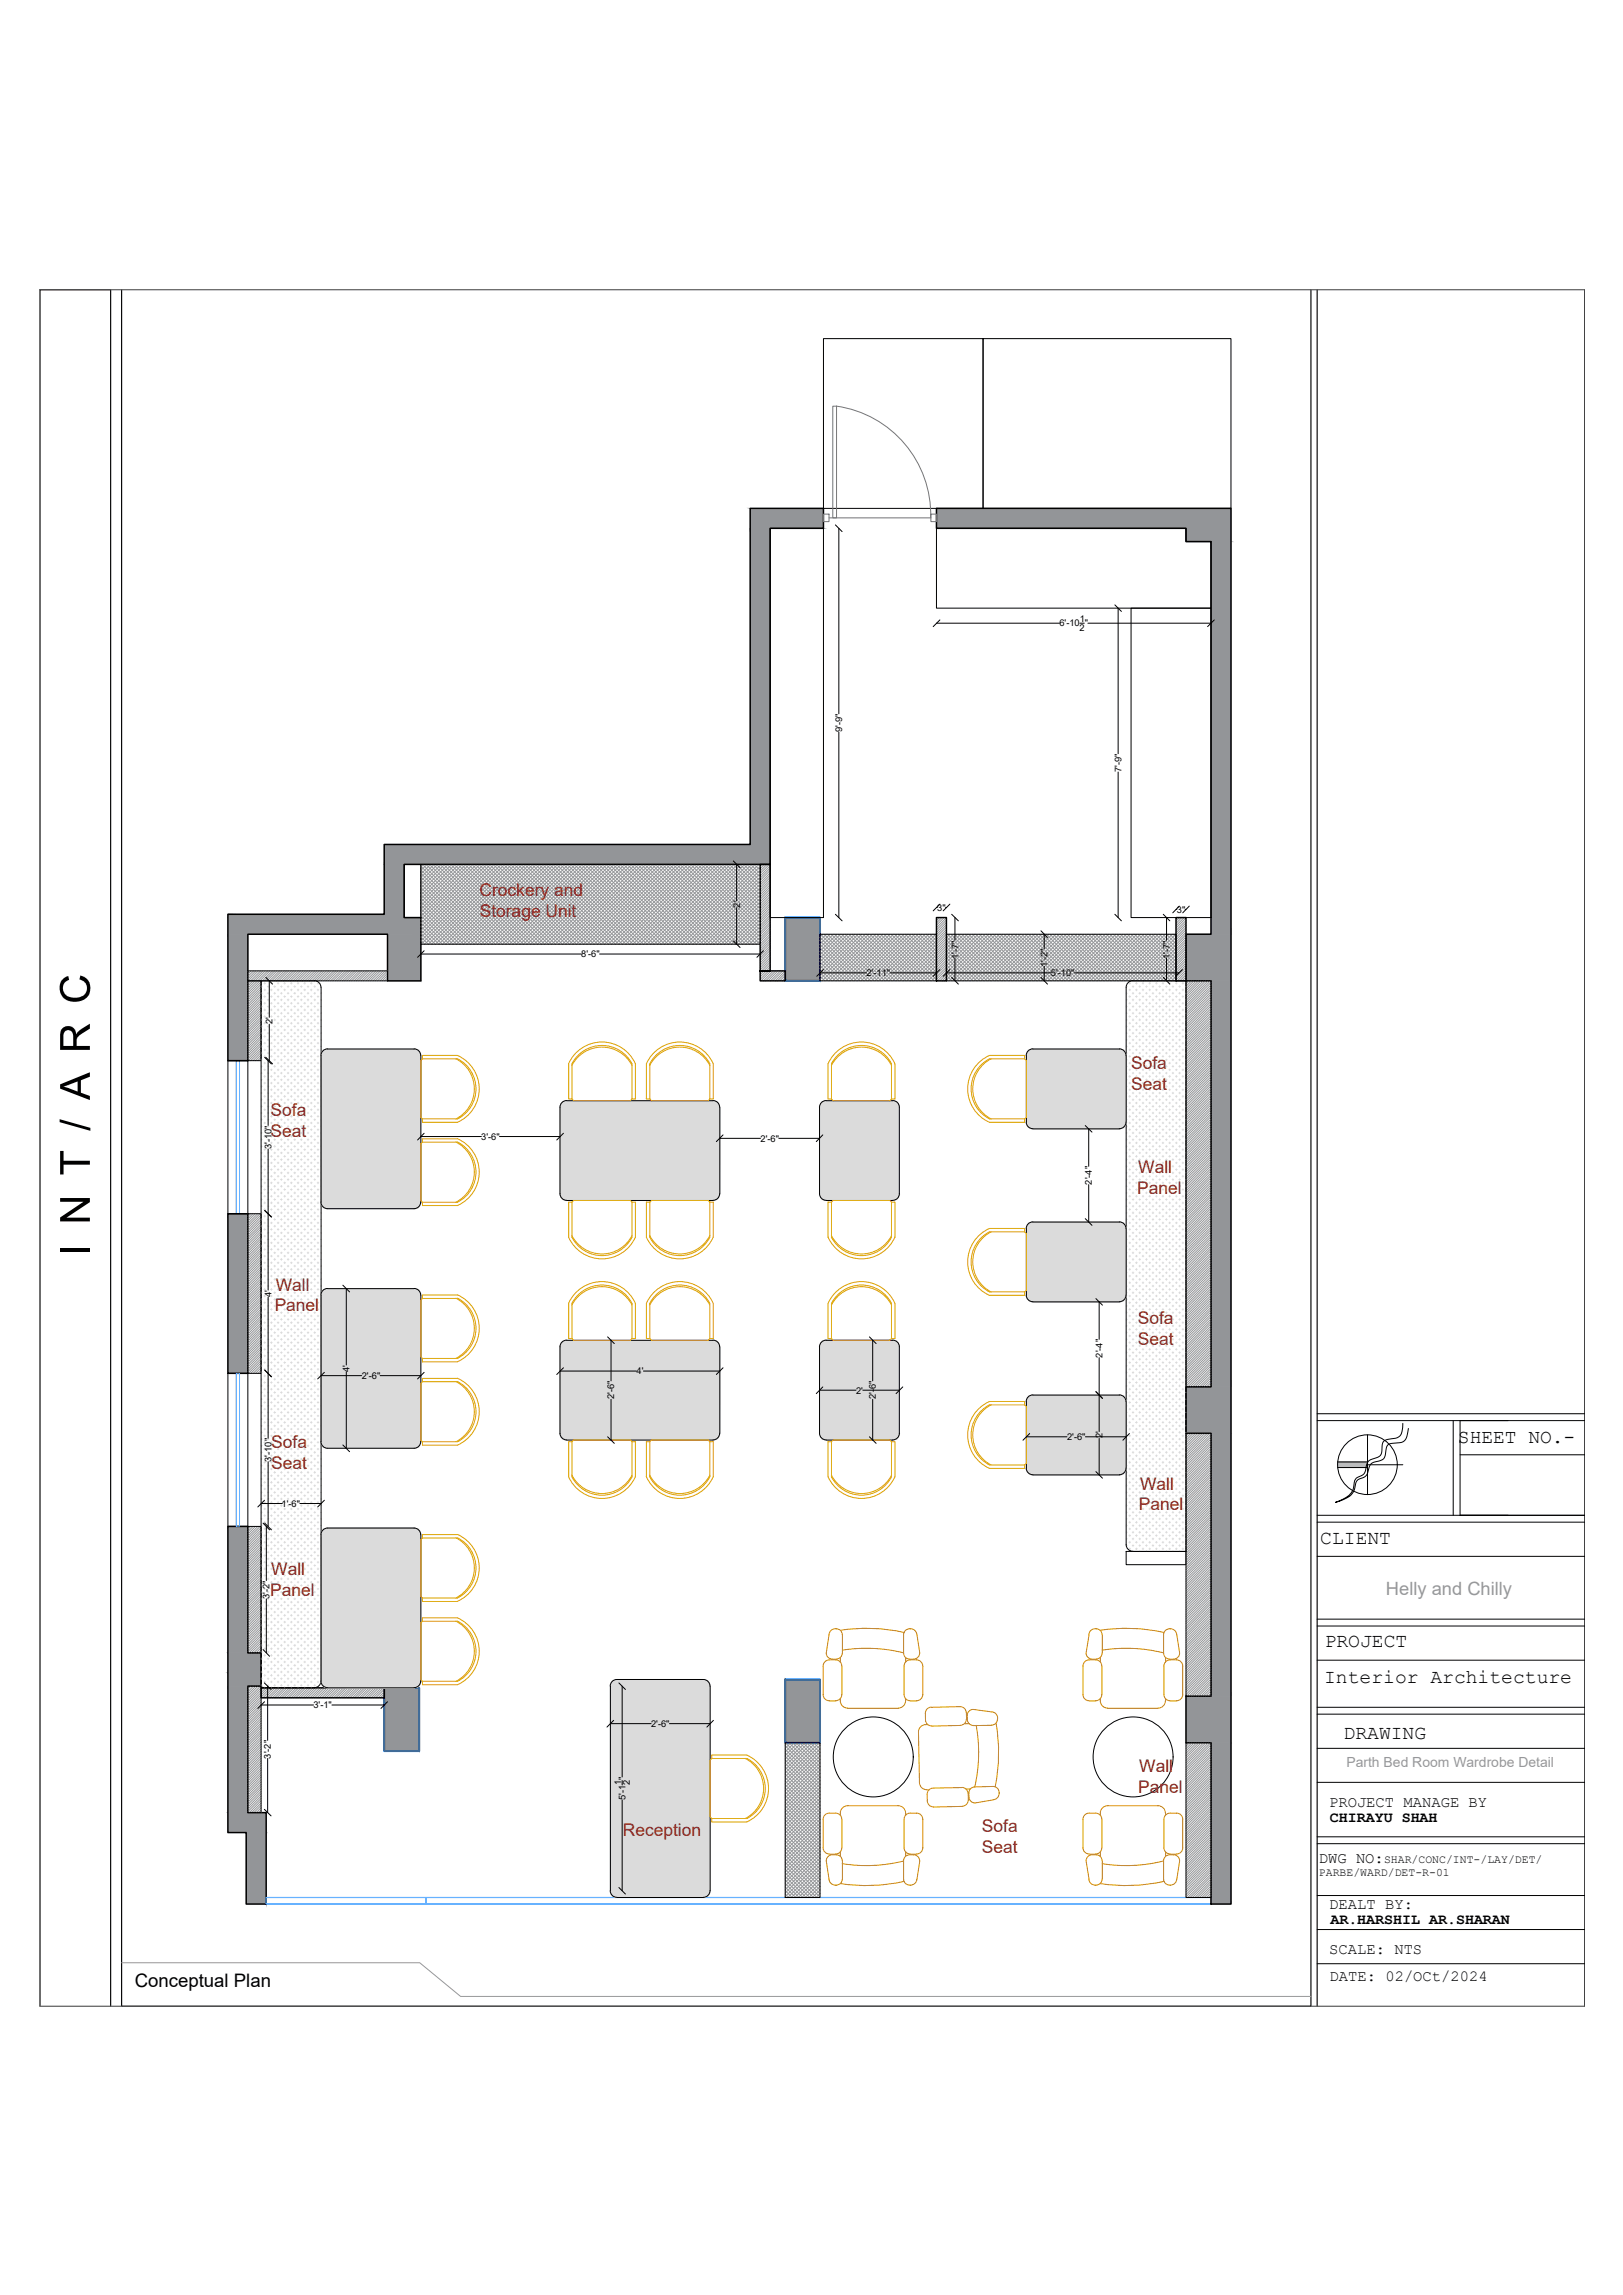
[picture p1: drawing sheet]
<svg xmlns="http://www.w3.org/2000/svg" width="420mm" height="594mm" viewBox="0 0 420 594" stroke-linecap="round" stroke-linejoin="round" font-family="sans-serif">
<defs><g id="words">
<text font-size="10.7" x="23.3" y="325" transform="rotate(-90 23.3 325)">INT/ARC</text>
<g font-size="5.1">
<text x="377.4" y="373.4">SHEET NO.-</text>
<text x="341.8" y="399.7">CLIENT</text>
<text x="342.9" y="426.3">PROJECT</text>
<text x="342.8" y="435.8">Interior Architecture</text>
<text x="347.8" y="450.2">DRAWING</text>
</g>
<text font-size="4.8" x="34.9" y="514.3">Conceptual Plan</text>
<text font-size="4.7" fill="#989898" x="358.8" y="412.9">Helly and Chilly</text>
<g font-size="4.5" fill="#991b1e">
<text x="124.1" y="232">Crockery and</text>
<text x="124.2" y="237.4">Storage Unit</text>
<text x="292.8" y="276.7">Sofa</text>
<text x="292.8" y="282.1">Seat</text>
<text x="70" y="289">Sofa</text>
<text x="70" y="294.4">Seat</text>
<text x="294.7" y="303.6">Wall</text>
<text x="294.4" y="309">Panel</text>
<text x="71.4" y="334.1">Wall</text>
<text x="71.1" y="339.5">Panel</text>
<text x="294.5" y="342.7">Sofa</text>
<text x="294.5" y="348.1">Seat</text>
<text x="70.2" y="374.9">Sofa</text>
<text x="70.2" y="380.4">Seat</text>
<text x="295.1" y="385.6">Wall</text>
<text x="294.8" y="391">Panel</text>
<text x="70.2" y="407.8">Wall</text>
<text x="69.9" y="413.2">Panel</text>
<text x="294.9" y="458.8">Wall</text>
<text x="294.6" y="464.1">Panel</text>
<text x="161.2" y="475.3">Reception</text>
<text x="254.2" y="474.2">Sofa</text>
<text x="254.2" y="479.7">Seat</text>
</g>
<g font-size="4">
<text x="344.1" y="467.7">PROJECT MANAGE BY</text>
<text x="341.4" y="482.2">DWG NO:</text>
<text x="344.1" y="494.3">DEALT BY:</text>
<text x="344.1" y="505.7">SCALE: NTS</text>
<text x="344.2" y="512.9">DATE: 02/OCt/2024</text>
</g>
<g font-size="3.9">
<text x="344.3" y="471.6">CHIRAYU SHAH</text>
<text x="344.4" y="498.2">AR.HARSHIL AR.SHARAN</text>
</g>
<text font-size="3.6" fill="#989898" x="348.6" y="457.5">Parth Bed Room Wardrobe Detail</text>
<g font-size="3">
<text x="341.4" y="485.7">PARBE/WARD/DET-R-01</text>
<text x="358.3" y="482.2">SHAR/CONC/INT-/LAY/DET/</text>
</g>
<g font-size="2.4">
<text x="279.6" y="161">1</text>
<text x="274.3" y="162.2">6'-10 &quot;</text>
<text x="279.5" y="163.3">2</text>
<text x="218" y="189.5" transform="rotate(-90 218 189.5)">9'-9&quot;</text>
<text x="290.3" y="199.9" transform="rotate(-90 290.3 199.9)">7'-9&quot;</text>
<text x="191.6" y="234.9" transform="rotate(-90 191.6 234.9)">2'</text>
<text x="242.6" y="235.7">3&quot;</text>
<text x="304.7" y="236.2">3&quot;</text>
<text x="150.5" y="247.8">8'-6&quot;</text>
<text x="248.1" y="248.2" transform="rotate(-90 248.1 248.2)">1'-7&quot;</text>
<text x="271.2" y="250.3" transform="rotate(-90 271.2 250.3)">1'-2&quot;</text>
<text x="302.8" y="248.2" transform="rotate(-90 302.8 248.2)">1'-7&quot;</text>
<text x="224.3" y="252.7">2'-11&quot;</text>
<text x="272.1" y="252.7">5'-10&quot;</text>
<text x="70.6" y="265.1" transform="rotate(-90 70.6 265.1)">2'</text>
<text x="70.3" y="297.4" transform="rotate(-90 70.3 297.4)">3'-10&quot;</text>
<text x="124.6" y="295">3'-6&quot;</text>
<text x="196.9" y="295.5">2'-6&quot;</text>
<text x="282.7" y="306.6" transform="rotate(-90 282.7 306.6)">2'-4&quot;</text>
<text x="70.3" y="335.7" transform="rotate(-90 70.3 335.7)">4'</text>
<text x="285.4" y="351.4" transform="rotate(-90 285.4 351.4)">2'-4&quot;</text>
<text x="90.5" y="355.1" transform="rotate(-90 90.5 355.1)">4'</text>
<text x="93.7" y="356.9">2'-6&quot;</text>
<text x="164.8" y="355.8">4'</text>
<text x="159" y="362.2" transform="rotate(-90 159 362.2)">2'-6&quot;</text>
<text x="221.6" y="360.8">2'</text>
<text x="226.8" y="362.2" transform="rotate(-90 226.8 362.2)">2'-6&quot;</text>
<text x="276.3" y="372.8">2'-6&quot;</text>
<text x="285.4" y="372.3" transform="rotate(-90 285.4 372.3)">2'</text>
<text x="70.3" y="378.4" transform="rotate(-90 70.3 378.4)">3'-10&quot;</text>
<text x="72.9" y="390">1'-6&quot;</text>
<text x="69.8" y="413.9" transform="rotate(-90 69.8 413.9)">3'-2&quot;</text>
<text x="81.1" y="442.2">3'-1&quot;</text>
<text x="168.6" y="447">2'-6&quot;</text>
<text x="70.1" y="455.2" transform="rotate(-90 70.1 455.2)">3'-2&quot;</text>
<text x="160.8" y="462.1" transform="rotate(-90 160.8 462.1)">1</text>
<text x="161.9" y="466" transform="rotate(-90 161.9 466)">5'-1 &quot;</text>
<text x="163.1" y="462.1" transform="rotate(-90 163.1 462.1)">2</text>
</g>
</g></defs>
<!-- layer: el -->
<g fill="none" stroke="#000" stroke-width=".26">
<path d="M213.2 87.7h41.3v43.9h-41.3zM254.5 87.7h64.2v43.9h-64.2zM199.4 136.8h13.8v100.7h-13.8zM217.2 136.8v48M242.4 136.8h64.6v3.4h6.5v17.2h-71.1zM289.5 157.4v37.7M292.8 157.4h20.7v80.1h-20.7zM242.4 161.3h31.9M279.6 161.3h1.1M281.6 161.3h31.9M217.2 189.5v48M289.5 199.8v37.7"/>
<path d="M104.6 223.8h4.4v13.7h-4.4zM109 223.8h87.8v20.6h-87.8zM190.7 223.8v9.4M190.7 235v9.4M242.4 234.9h.3M244.8 234.9h.2M247.2 237.5v5.9M302 237.5v5.9M304.4 235.4h.3M306.8 235.4h.2M64.2 251.3h36.1v2.6h-36.1zM64.2 253.9h3.4v20.7h-3.4z"/>
<path d="M69.7 253.9v9.4M81.4 253.9a1.71 1.71 0 0 1 1.7 1.7v179.6a1.79 1.79 0 0 1-1.7 1.7M81.4 253.9h-13.8v183h13.8M109 247h41.5M155.2 247h41.6M212.3 241.8h30.1v12.1h-30.1zM212.3 251.8h12M230.4 251.8h12M245 241.8h59.4v12.1h-59.4zM245 251.8h27.1M247.2 248v5.9M270.3 241.8v3.8"/>
<path d="M270.3 250.1v3.8M278.2 251.8h27M293.3 253.9a1.71 1.71 0 0 0-1.8 1.7v144.2a1.79 1.79 0 0 0 1.8 1.8h13.7v-147.7h-13.7M302 248v5.9M307 253.9h6.5v105.1h-6.5zM59 274.6h5.2v39.6h-5.2zM69.4 274.6v16.7M69.7 265.1v9.5M69.4 297.4v36.6M109 294.2h15.6M129.3 294.2h15.7M186.3 294.7h10.6"/>
<path d="M201.6 294.7h10.6M281.8 292.2v9.7M64.2 314.2h3.4v41.3h-3.4zM281.8 306.6v9.7M69.4 335.8v36.5M89.6 333.6v19.7M284.6 337v9.7M59 355.5h5.2v39.6h-5.2zM83.1 356.1h10.5M89.6 355.1v19.8M98.4 356.1h10.6M145 354.9h19.7"/>
<path d="M158.2 346.9v10.5M166.6 354.9h19.7M212.2 359.9h9.4M223.4 359.9h9.4M225.9 346.9v10.5M284.6 351.4v19.2M69.4 378.4v16.7M158.2 362.2v10.6M225.9 362.2v10.6M265.7 371.9h10.5M281 371.9h10.5M284.6 372.3v9.5"/>
<path d="M307 371h6.5v68.1h-6.5zM64.2 395.1h3.4v32.7h-3.4zM67.6 389.2h5.5M68.9 395.1v14M77.6 389.2h5.5M68.9 413.9v13.9M291.5 401.6h15.5v3.4h-15.5zM64.2 436.5h3.4v32.7h-3.4zM69.3 436.5v14M161.1 436.5v23.5M67.6 441.4h13.6M69.3 455.2v14"/>
<path d="M85.9 441.4h13.6M158 446.2h10.6M173.3 446.2h10.5M203.3 451.1h9v40.1h-9zM307 451.1h6.5v40.1h-6.5zM161.1 460.9v1.2M161.1 465.9v23.5"/>
<circle cx="226.1" cy="454.8" r="10.4"/>
<circle cx="293.3" cy="454.8" r="10.4"/>
</g>
<!-- layer: DOOR-WINDOW -->
<path d="M68.9 491.2h41.3v1.7h-41.3zM110.2 491.2h203.3v1.7h-203.3z" fill="none" stroke="#007fff" stroke-width=".3"/>
<path d="M61.2 274.6h.8v39.6h-.8zM61.2 355.5h.8v39.6h-.8z" fill="none" stroke="#007fff" stroke-width=".26"/>
<!-- layer: el -->
<g fill="#939598" stroke="#939598" stroke-width=".26">
<path d="M242.4 131.6l76.3 5.2v-5.2zM242.4 131.6l76.3 5.2h-76.3z"/>
<path d="M194.2 131.6l19 5.2v-5.2zM194.2 131.6l19 5.2h-19z"/>
<path d="M307 136.8l11.7 3.4v-3.4zM307 136.8l11.7 3.4h-11.7z"/>
<path d="M194.2 136.8l5.2 81.8v-81.8zM194.2 136.8l5.2 81.8h-5.2z"/>
<path d="M99.5 218.6l99.9 5.2v-5.2zM99.5 218.6l99.9 5.2h-99.9z"/>
<path d="M99.5 223.8l5.1 12.9v-12.9zM99.5 223.8l5.1 12.9h-5.1z"/>
<path d="M59 236.7l45.6 .8v-.8zM59 236.7l45.6 .8h-45.6z"/>
<path d="M313.5 140.2l5.2 101.6v-101.6zM313.5 140.2l5.2 101.6h-5.2z"/>
<path d="M59 237.5l50 4.3v-4.3zM59 237.5l50 4.3h-50z"/>
<path d="M307 241.8l11.7 12.1v-12.1zM307 241.8l11.7 12.1h-11.7z"/>
<path d="M203.3 237.5l9 16.4v-16.4zM203.3 237.5l9 16.4h-9z"/>
<path d="M100.3 241.8l8.7 12.1v-12.1zM100.3 241.8l8.7 12.1h-8.7z"/>
<path d="M59 241.8l5.2 32.8v-32.8zM59 241.8l5.2 32.8h-5.2z"/>
<path d="M59 314.2l5.2 41.3v-41.3zM59 314.2l5.2 41.3h-5.2z"/>
<path d="M313.5 253.9l5.2 105.1v-105.1zM313.5 253.9l5.2 105.1h-5.2z"/>
<path d="M307 359l11.7 12v-12zM307 359l11.7 12h-11.7z"/>
<path d="M59 395.1l5.2 32.7v-32.7zM59 395.1l5.2 32.7h-5.2z"/>
<path d="M59 427.8l8.6 5.3v-5.3zM59 427.8l8.6 5.3h-8.6z"/>
<path d="M59 433.1l8.6 3.4v-3.4zM59 433.1l8.6 3.4h-8.6z"/>
<path d="M313.5 371l5.2 68.1v-68.1zM313.5 371l5.2 68.1h-5.2z"/>
<path d="M307 439.1l11.7 12v-12zM307 439.1l11.7 12h-11.7z"/>
<path d="M203.3 434.7l9 16.4v-16.4zM203.3 434.7l9 16.4h-9z"/>
<path d="M99.5 436.9l9 16.4v-16.4zM99.5 436.9l9 16.4h-9z"/>
<path d="M59 436.5l5.2 32.7v-32.7zM59 436.5l5.2 32.7h-5.2z"/>
<path d="M59 469.2l9.9 5.2v-5.2zM59 469.2l9.9 5.2h-9.9z"/>
<path d="M313.5 451.1l5.2 41.8v-41.8zM313.5 451.1l5.2 41.8h-5.2z"/>
<path d="M63.7 474.4l5.2 18.5v-18.5zM63.7 474.4l5.2 18.5h-5.2z"/>
</g>
<!-- layer: WALL -->
<path d="M242.4 131.6h76.3v361.3h-5.2v-41.8h-6.5v-12h6.5v-68.1h-6.5v-12h6.5v-105.1h-6.5v-12.1h6.5v-101.6h-6.5v-3.4h-64.6zM59 236.7h40.5v-18.1h94.7v-87h19v5.2h-13.8v87h-94.8v13.7h4.4v16.4h-8.7v-12.1h-36.1v32.8h-5.2zM196.8 223.8h2.6v27.5h-2.6h6.5v2.6h-6.5zM242.4 237.5h2.6v16.4h-2.6zM304.4 237.5h2.6v16.4h-2.6zM59 314.2h5.2v41.3h-5.2zM59 395.1h5.2v32.7h3.4v8.7h-3.4v32.7h4.7v23.7h-5.2v-18.5h-4.7zM67.6 436.9h31.9v2.6h-31.9z" fill="none" stroke="#000" stroke-width=".38"/>
<!-- layer: RCC -->
<path d="M203.3 237.5h9v16.4h-9zM99.5 436.9h9v16.4h-9zM203.3 434.7h9v16.4h-9z" fill="none" stroke="#00f" stroke-width=".51"/>
<!-- layer: el -->
<g fill="none" stroke="#939598" stroke-width=".26">
<path d="M109 238.8l5.5 5.6M109 232.4l11.9 12M109 229.7l14.6 14.7M109 225.2l19.2 19.2M109.4 223.8l20.6 20.6M109.6 223.8l-.6 .6M110.3 223.8l20.7 20.6 20.7-20.6M110.6 223.8l-1.6 1.5M111.2 223.8l20.7 20.6M111.4 223.8l-2.4 2.5M112.1 223.8l20.7 20.6 20.7-20.6M112.4 223.8l-3.4 3.3"/>
<path d="M113 223.8l20.7 20.6 20.7-20.6M113.3 223.8l-4.3 4.3M113.9 223.8l20.7 20.6 20.7-20.6M114.2 223.8l-5.2 5.2M114.8 223.8l20.7 20.6 20.7-20.6M115.1 223.8l-6.1 6.1M115.8 223.8l20.6 20.6M116 223.8l-7 7M116.7 223.8l20.7 20.6 20.7-20.6M117 223.8l-8 7.9M117.6 223.8l20.6 20.6M117.8 223.8l-8.8 8.8"/>
<path d="M118.5 223.8l20.7 20.6 20.7-20.6M118.8 223.8l-9.8 9.7M119.4 223.8l20.7 20.6 20.7-20.6M119.7 223.8l-10.7 10.7M120.3 223.8l20.7 20.6 20.7-20.6M120.6 223.8l-11.6 11.6M121.3 223.8l20.6 20.6 20.7-20.6M121.5 223.8l-12.5 12.5M122.2 223.8l20.7 20.6 20.6-20.6M122.4 223.8l-13.4 13.4M123.1 223.8l20.6 20.6 20.8-20.6M123.3 223.8l-14.3 14.3"/>
<path d="M124 223.8l20.7 20.6 20.6-20.6M124.2 223.8l-15.2 15.2M124.9 223.8l20.7 20.6M125.2 223.8l-16.2 16.1M125.8 223.8l20.7 20.6 20.7-20.6M126.1 223.8l-17.1 17.1M126.7 223.8l20.7 20.6M127 223.8l-18 18M127.7 223.8l20.6 20.6 20.7-20.6M127.9 223.8l-18.9 18.9M128.6 223.8l20.7 20.6 20.6-20.6M128.8 223.8l-19.8 19.8"/>
<path d="M129.5 223.8l20.6 20.6 20.7-20.6M129.7 223.8l-20.7 20.5M130.4 223.8l20.7 20.6 20.6-20.6M130.6 223.8l-20.6 20.6-1-1M131.3 223.8l20.7 20.6M131.6 223.8l-20.7 20.6M132.2 223.8l20.7 20.6 20.7-20.6M132.4 223.8l-20.6 20.6-2.8-2.8M133.1 223.8l20.7 20.6M133.4 223.8l-20.7 20.6M134.1 223.8l20.6 20.6 20.7-20.6M134.3 223.8l-20.7 20.6-4.6-4.6"/>
<path d="M134.9 223.8l20.7 20.6M135.2 223.8l-20.7 20.6M135.9 223.8l20.6 20.6 20.7-20.6M136.1 223.8l-20.7 20.6-6.4-6.5M136.8 223.8l20.7 20.6 20.6-20.6M137 223.8l-20.6 20.6-7.4-7.4M137.7 223.8l20.7 20.6 20.7-20.6M138 223.8l-20.7 20.6-8.3-8.3M138.6 223.8l20.7 20.6 20.6-20.6M138.8 223.8l-20.6 20.6-9.2-9.2M139.5 223.8l20.7 20.6M139.8 223.8l-20.7 20.6-10.1-10.1"/>
<path d="M140.4 223.8l20.7 20.6 20.7-20.6M140.7 223.8l-20.7 20.6-11-11M141.3 223.8l20.7 20.6 20.7-20.6M141.6 223.8l-20.7 20.6M142.3 223.8l20.6 20.6M142.5 223.8l-20.7 20.6-12.8-12.9M143.2 223.8l20.7 20.6 20.6-20.6M143.4 223.8l-20.6 20.6-13.8-13.8M144.1 223.8l20.7 20.6 20.6-20.6M144.3 223.8l-20.6 20.6M145 223.8l20.7 20.6 20.7-20.6M145.2 223.8l-20.6 20.6-15.6-15.6"/>
<path d="M145.9 223.8l20.7 20.6 20.7-20.6M146.2 223.8l-20.7 20.6-16.5-16.5M146.8 223.8l20.7 20.6 20.7-20.6M147.1 223.8l-20.7 20.6-17.4-17.4M147.7 223.8l20.7 20.6 20.7-20.6M148 223.8l-20.7 20.6-18.3-18.4M148.7 223.8l20.6 20.6M148.9 223.8l-20.6 20.6M149.5 223.8l20.8 20.6 20.6-20.6M149.8 223.8l-20.7 20.6-20.1-20.2M150.5 223.8l20.6 20.6M150.7 223.8l-20.6 20.6"/>
<path d="M151.4 223.8l20.7 20.6 20.7-20.6M152.3 223.8l20.7 20.6M152.6 223.8l-20.7 20.6M153.2 223.8l20.7 20.6 20.7-20.6M154.1 223.8l20.7 20.6 20.7-20.6M155.1 223.8l20.6 20.6M155.9 223.8l20.7 20.6 20.7-20.6M156.9 223.8l20.6 20.6M157.1 223.8l-20.6 20.6M157.8 223.8l20.7 20.6 20.7-20.6M158.7 223.8l20.7 20.6M158.9 223.8l-20.6 20.6"/>
<path d="M159.6 223.8l20.7 20.6 19.1-19.1M160.5 223.8l20.7 20.6 15.6-15.6M161.4 223.8l20.7 20.6 17.3-17.3M162.4 223.8l20.6 20.6 13.8-13.7M163.3 223.8l20.6 20.6M164.2 223.8l20.7 20.6 11.9-11.9M165.1 223.8l20.7 20.6 13.6-13.6M166 223.8l20.7 20.6M166.3 223.8l-20.7 20.6M166.9 223.8l20.7 20.6 11.8-11.8M167.8 223.8l20.7 20.6 8.3-8.2M168.1 223.8l-20.7 20.6"/>
<path d="M168.8 223.8l20.6 20.6 10-9.9M169.7 223.8l20.7 20.6 6.4-6.4M170.6 223.8l20.6 20.6 8.2-8.1M171.5 223.8l20.7 20.6 4.6-4.6M172.4 223.8l20.7 20.6M172.7 223.8l-20.7 20.6M173.3 223.8l20.7 20.6 2.8-2.8M174.2 223.8l20.7 20.6M174.5 223.8l-20.7 20.6M175.2 223.8l20.6 20.6 1-1M176.1 223.8l20.6 20.6M176.3 223.8l-20.7 20.6"/>
<path d="M177 223.8l19.8 19.8M177.9 223.8l18.9 18.8M178.8 223.8l18 18M179.7 223.8l17.1 17M180.6 223.8l16.2 16.1M180.9 223.8l-20.7 20.6M181.6 223.8l15.2 15.2M182.4 223.8l14.4 14.3M183.4 223.8l13.4 13.4M183.6 223.8l-20.6 20.6M184.3 223.8l12.5 12.4M185.2 223.8l11.6 11.6"/>
<path d="M186.1 223.8l10.7 10.6M187 223.8l9.8 9.7M187.9 223.8l8.9 8.8M188.8 223.8l8 7.9M189.8 223.8l7 7M190 223.8l-20.6 20.6M190.7 223.8l6.1 6.1M191.6 223.8l5.2 5.2M191.8 223.8l-20.6 20.6M192.5 223.8l4.3 4.2M193.4 223.8l3.4 3.3M193.7 223.8l-20.7 20.6"/>
<path d="M194.3 223.8l2.5 2.4M195.2 223.8l1.6 1.5M196.2 223.8l.6 .6M196.4 223.8l-20.6 20.6M196.8 225.2l-19.2 19.2M196.8 227l-17.4 17.4M196.8 234.3l-10.1 10.1M197.9 223.8l-1.1 1.1M198.5 223.8l-1.7 1.7M199.4 224.1l-2.6 2.6M199.4 224.7l-2.6 2.6M199.4 226l-2.6 2.5"/>
<path d="M199.4 226.6l-2.6 2.5M199.4 227.8l-2.6 2.6M199.4 228.4l-2.6 2.6M199.4 229l-15.4 15.4M199.4 229.6l-2.6 2.6M199.4 230.2l-2.6 2.6M199.4 231.4l-2.6 2.6M199.4 232.1l-2.6 2.5M199.4 233.2l-2.6 2.6M199.4 233.9l-2.6 2.6M199.4 235.1l-2.6 2.6M199.4 235.7l-2.6 2.6"/>
<path d="M199.4 236.9l-2.6 2.6M199.4 237.5l-2.6 2.6M199.4 238.1l-6.3 6.3M199.4 238.7l-2.6 2.6M199.4 239.3l-2.6 2.6M199.4 240l-4.5 4.4M242.6 237.5l-.2 .2M243.2 237.5l-.8 .8M243.8 237.5l-1.4 1.4M244.4 237.5l-2 2M245 237.6l-2.6 2.5M245 238.2l-2.6 2.5"/>
<path d="M245 238.7l-2.6 2.7M245 239.4l-2.6 2.6M245 240l-13.9 13.9M304.7 237.5l-.3 .3M305.3 237.5l-.9 .9M305.9 237.5l-1.5 1.5M306.6 237.5l-2.2 2.1M307 237.6l-2.6 2.6M307 238.3l-2.6 2.6M307 238.9l-2.6 2.6M307 239.5l-2.6 2.5M64.4 251.3l-.2 .2"/>
<path d="M65 251.3l-.8 .9M65.6 251.3l-1.4 1.5M66.2 251.3l-2 2.1M66.8 251.3l-2.6 2.7M67.5 251.3l-3.3 3.3M67.6 254.2l-3.4 3.4M67.6 254.8l-3.4 3.5M67.6 255.4l-3.4 3.5M67.6 256l-3.4 3.4M67.6 256.6l-3.4 3.5M67.6 257.2l-3.4 3.5M67.6 257.8l-3.4 3.5"/>
<path d="M67.6 258.5l-3.4 3.4M67.6 259.1l-3.4 3.4M67.6 259.7l-3.4 3.4M68.1 251.3l-3.9 3.9M68.7 251.3l-4.5 4.5M69.3 251.3l-5.1 5.1M69.9 251.3l-5.7 5.7M70.5 251.3l-2.6 2.6M71.1 251.3l-2.6 2.6M71.7 251.3l-2.6 2.6M72.3 251.3l-2.5 2.6M72.9 251.3l-2.6 2.6"/>
<path d="M73.6 251.3l-2.6 2.6M74.2 251.3l-2.6 2.6M74.7 251.3l-2.5 2.6M75.4 251.3l-2.6 2.6M76 251.3l-2.6 2.6M76.6 251.3l-2.6 2.6M77.2 251.3l-2.6 2.6M77.8 251.3l-2.6 2.6M78.4 251.3l-2.6 2.6M79 251.3l-2.6 2.6M79.6 251.3l-2.6 2.6M80.2 251.3l-2.5 2.6"/>
<path d="M80.8 251.3l-2.5 2.6M81.5 251.3l-2.6 2.6M82.1 251.3l-2.6 2.6M82.7 251.3l-2.6 2.6M83.3 251.3l-2.6 2.6M83.9 251.3l-2.6 2.6M84.5 251.3l-2.6 2.6M85.1 251.3l-2.6 2.6M85.7 251.3l-2.6 2.6M86.3 251.3l-2.5 2.6M86.9 251.3l-2.5 2.6M87.5 251.3l-2.6 2.6"/>
<path d="M88.2 251.3l-2.6 2.6M88.8 251.3l-2.6 2.6M89.4 251.3l-2.6 2.6M90 251.3l-2.6 2.6M90.6 251.3l-2.6 2.6M91.2 251.3l-2.6 2.6M91.8 251.3l-2.6 2.6M92.4 251.3l-2.6 2.6M93 251.3l-2.5 2.6M93.6 251.3l-2.6 2.6M94.3 251.3l-2.6 2.6M94.9 251.3l-2.6 2.6"/>
<path d="M95.4 251.3l-2.5 2.6M96.1 251.3l-2.6 2.6M96.7 251.3l-2.6 2.6M97.3 251.3l-2.6 2.6M97.9 251.3l-2.6 2.6M98.5 251.3l-2.6 2.6M99.1 251.3l-2.6 2.6M99.7 251.3l-2.6 2.6M100.3 251.3l-2.6 2.6M100.3 251.9l-1.9 2M100.3 252.5l-1.3 1.4M100.3 253.1l-.7 .8"/>
<path d="M100.3 253.7l-.1 .2M109 242.5l1.9 1.9M109 240.7l3.7 3.7M199.4 249.1l-2.6 2.6M199.4 249.7l-2.6 2.6M199.4 250.3l-2.6 2.6M199.4 250.9l-2.6 2.6M199.4 240.6l-2.6 2.5M199.4 241.2l-2.6 2.5M199.4 241.8l-2.6 2.6M199.4 242.4l-2.6 2.6M199.4 243l-2.6 2.6"/>
<path d="M199.4 243.6l-2.6 2.6M199.4 244.2l-2.6 2.6M199.4 244.8l-2.6 2.6M199.4 245.4l-2.6 2.6M199.4 246l-2.6 2.6M199.4 246.7l-2.6 2.5M199.4 247.3l-2.6 2.5M199.4 247.9l-2.6 2.6M199.4 248.5l-2.6 2.6M199.6 251.3l-2.6 2.6M200.2 251.3l-2.6 2.6M200.8 251.3l-2.6 2.6"/>
<path d="M201.4 251.3l-2.6 2.6M202 251.3l-2.5 2.6M202.6 251.3l-2.5 2.6M203.3 251.3l-2.6 2.6M203.3 251.9l-2 2M203.3 252.5l-1.4 1.4M203.3 253.1l-.8 .8M203.3 253.7l-.2 .2M212.3 253.6l.3 .3M212.3 252.7l1.2 1.2M212.3 251.7l2.1 2.2M212.3 250.9l3 3"/>
<path d="M212.3 249.9l4 4M212.3 249l4.9 4.9M212.3 247.2l6.7 6.7M212.3 245.3l8.5 8.6M212.3 244.5l9.4 9.4M212.3 243.5l10.4 10.4M212.3 242.6l11.2 11.3M212.4 241.8l12.1 12.1M213 241.8l-.7 .8M213.3 241.8l12.1 12.1M213.9 241.8l-1.6 1.7M214.2 241.8l12.1 12.1"/>
<path d="M214.9 241.8l-2.6 2.6M215.2 241.8l12 12.1M215.8 241.8l-3.5 3.5M216.1 241.8l12 12.1M216.7 241.8l-4.4 4.4 7.6 7.7M217 241.8l12.1 12.1M217.6 241.8l-5.3 5.3M217.9 241.8l12 12.1M218.5 241.8l-6.2 6.3 5.8 5.8M218.8 241.8l12.1 12.1M219.4 241.8l-7.1 7.1M219.7 241.8l12.1 12.1"/>
<path d="M220.3 241.8l-8 8.1M220.6 241.8l12.1 12.1M221.3 241.8l-9 9M221.6 241.8l12 12.1M222.2 241.8l-9.9 9.9M222.4 241.8l12.1 12.1M223.1 241.8l-10.8 10.8M223.4 241.8l12 12.1M224 241.8l-11.7 11.7M224.3 241.8l12 12.1M224.9 241.8l-12.1 12.1M225.2 241.8l12.1 12.1"/>
<path d="M225.8 241.8l-12 12.1M226.1 241.8l12.1 12.1M226.7 241.8l-12 12.1M227 241.8l12.1 12.1M227.7 241.8l-12.1 12.1M228 241.8l12 12.1M228.5 241.8l-12 12.1M228.8 241.8l12.1 12.1M229.5 241.8l-12.1 12.1M229.8 241.8l12 12.1M230.4 241.8l-12.1 12.1M230.7 241.8l11.7 11.8"/>
<path d="M231.3 241.8l-12.1 12.1M231.6 241.8l10.8 10.9M232.2 241.8l-12 12.1M232.5 241.8l9.9 9.9M233.1 241.8l-12 12.1M233.4 241.8l9 9.1M234 241.8l-12 12.1M234.3 241.8l8.1 8.1M234.9 241.8l-12 12.1M235.2 241.8l7.2 7.2M235.9 241.8l-12.1 12.1M236.2 241.8l6.2 6.3"/>
<path d="M236.8 241.8l-12.1 12.1M237.1 241.8l5.3 5.4M237.7 241.8l-12.1 12.1M238 241.8l4.4 4.5M238.6 241.8l-12 12.1M238.9 241.8l3.5 3.5M239.5 241.8l-12 12.1M239.8 241.8l2.6 2.7M240.4 241.8l-12 12.1M240.7 241.8l1.7 1.7M241.4 241.8l-12.1 12.1M241.7 241.8l.7 .8"/>
<path d="M242.3 241.8l-12.1 12.1M242.4 243.5l-10.4 10.4M242.4 245.3l-8.5 8.6M242.4 247.1l-6.7 6.8M242.4 248.9l-4.9 5M242.4 250.8l-3.1 3.1M242.4 252.6l-1.2 1.3M245 240.6l-2.6 2.6M245 241.2l-2.6 2.6M245 241.8l-12.1 12.1M245 242.4l-2.6 2.6M245 243l-2.6 2.6"/>
<path d="M245 244.2l-2.6 2.6M245 244.8l-2.6 2.6M245 246.1l-2.6 2.6M245 246.7l-2.6 2.6M245 247.9l-2.6 2.6M245 248.5l-2.6 2.6M245 249.7l-2.6 2.6M245 250.3l-2.6 2.6M245 251.6l-2.3 2.3M245 252.2l-1.7 1.7M245 253.4l-.5 .5M245 253.4l.5 .5"/>
<path d="M245 252.5l1.4 1.4M245 251.6l2.3 2.3M245 250.7l3.2 3.2M245 249.8l4.1 4.1M245 248.9l5 5M245 247.9l6 6M245 247l6.9 6.9M245 246.1l7.8 7.8M245 245.2l8.7 8.7M245 244.3l9.6 9.6M245 243.4l10.5 10.5M245 242.5l11.4 11.4"/>
<path d="M245.3 241.8l12.1 12.1M245.9 241.8l-.9 .9M246.2 241.8l12.1 12.1M246.8 241.8l-12 12.1M247.1 241.8l12.1 12.1M247.8 241.8l-2.8 2.7M248.1 241.8l12 12.1M248.7 241.8l-12.1 12.1M248.9 241.8l12.1 12.1M249.6 241.8l-4.6 4.6M249.9 241.8l12 12.1M250.5 241.8l-12.1 12.1"/>
<path d="M250.8 241.8l12 12.1M251.4 241.8l-6.4 6.4M251.7 241.8l12.1 12.1M252.3 241.8l-12 12.1M252.6 241.8l12.1 12.1M253.2 241.8l-8.2 8.2M253.5 241.8l12.1 12.1M254.2 241.8l-12.1 12.1M254.5 241.8l12 12.1M255 241.8l-10 10.1M255.3 241.8l12.1 12.1M256 241.8l-12.1 12.1"/>
<path d="M256.3 241.8l12 12.1M256.9 241.8l-11.9 11.9M257.2 241.8l12 12.1M257.8 241.8l-12.1 12.1M258.1 241.8l12.1 12.1M258.7 241.8l-12 12.1M259 241.8l12 12.1M259.6 241.8l-12 12.1M259.9 241.8l12.1 12.1M260.5 241.8l-12 12.1M260.8 241.8l12.1 12.1M261.4 241.8l-12 12.1"/>
<path d="M261.7 241.8l12.1 12.1M262.4 241.8l-12.1 12.1M262.7 241.8l12 12.1M263.3 241.8l-12.1 12.1M263.6 241.8l12 12.1M264.2 241.8l-12.1 12.1M264.5 241.8l12 12.1M265.1 241.8l-12 12.1M265.4 241.8l12 12.1M266 241.8l-12.1 12.1M266.3 241.8l12.1 12.1M266.9 241.8l-12 12.1"/>
<path d="M267.2 241.8l12.1 12.1M267.8 241.8l-12 12.1M268.1 241.8l12.1 12.1M268.8 241.8l-12.1 12.1M269.1 241.8l12 12.1M269.6 241.8l-12 12.1M269.9 241.8l12.1 12.1M270.6 241.8l-12.1 12.1M270.9 241.8l12 12.1M271.5 241.8l-12.1 12.1M271.8 241.8l12 12.1M272.4 241.8l-12.1 12.1"/>
<path d="M272.7 241.8l12.1 12.1M273.3 241.8l-12 12.1M273.6 241.8l12.1 12.1M274.2 241.8l-12 12.1M274.5 241.8l12.1 12.1M275.2 241.8l-12.1 12.1M275.4 241.8l12.1 12.1M276 241.8l-12 12.1M276.3 241.8l12.1 12.1M277 241.8l-12.1 12.1M277.3 241.8l12 12.1M277.9 241.8l-12.1 12.1"/>
<path d="M278.2 241.8l12 12.1M278.8 241.8l-12.1 12.1M279.1 241.8l12.1 12.1M279.7 241.8l-12 12.1M280 241.8l12.1 12.1M280.6 241.8l-12 12.1M280.9 241.8l12.1 12.1M281.5 241.8l-12 12.1M281.8 241.8l12.1 12.1M282.5 241.8l-12.1 12.1M282.8 241.8l12 12.1M283.4 241.8l-12.1 12.1"/>
<path d="M283.7 241.8l12 12.1M284.3 241.8l-12.1 12.1M284.6 241.8l12 12.1M285.2 241.8l-12.1 12.1M285.5 241.8l12 12.1M286.1 241.8l-12 12.1M286.4 241.8l12.1 12.1M287 241.8l-12 12.1M287.3 241.8l12.1 12.1M287.9 241.8l-12 12.1M288.2 241.8l12.1 12.1M288.9 241.8l-12.1 12.1"/>
<path d="M289.2 241.8l12 12.1M289.8 241.8l-12.1 12.1M290.1 241.8l12 12.1M290.7 241.8l-12.1 12.1M291 241.8l12.1 12.1M291.6 241.8l-12 12.1M291.9 241.8l12 12.1M292.5 241.8l-12.1 12.1M292.8 241.8l11.6 11.7M293.4 241.8l-12 12.1M293.7 241.8l10.7 10.7M294.3 241.8l-12 12.1"/>
<path d="M294.6 241.8l9.8 9.9M295.3 241.8l-12.1 12.1M295.6 241.8l8.8 8.9M296.1 241.8l-12 12.1M296.4 241.8l8 8M297.1 241.8l-12.1 12.1M297.4 241.8l7 7.1M298 241.8l-12.1 12.1M298.3 241.8l6.1 6.2M298.9 241.8l-12.1 12.1M299.2 241.8l5.2 5.3M299.8 241.8l-12 12.1"/>
<path d="M300.1 241.8l4.3 4.4M300.7 241.8l-12 12.1M301 241.8l3.4 3.5M301.7 241.8l-12.1 12.1M301.9 241.8l2.5 2.5M302.5 241.8l-12 12.1M302.8 241.8l1.6 1.6M303.5 241.8l-12.1 12.1M303.8 241.8l.6 .7M304.4 241.8l-12.1 12.1M304.4 243.6l-10.2 10.3M304.4 245.4l-8.4 8.5"/>
<path d="M304.4 247.3l-6.6 6.6M304.4 249.1l-4.8 4.8M304.4 250.9l-3 3M304.4 252.7l-1.1 1.2M307 240.1l-13.8 13.8M307 240.7l-2.6 2.6M307 241.3l-2.6 2.6M307 241.9l-12 12M307 242.5l-2.6 2.6M307 243.1l-2.6 2.6M307 243.7l-10.1 10.2M307 244.3l-2.6 2.7"/>
<path d="M307 245l-2.6 2.6M307 245.6l-8.3 8.3M307 246.2l-2.6 2.6M307 246.8l-2.6 2.6M307 247.4l-6.4 6.5M307 248l-2.6 2.6M307 248.6l-2.6 2.6M307 249.2l-4.6 4.7M307 249.8l-2.6 2.6M307 250.4l-2.6 2.6M307 251.1l-2.8 2.8M307 251.7l-2.2 2.2"/>
<path d="M307 252.3l-1.6 1.6M307 252.9l-1 1M307 253.5l-.4 .4M307.2 253.9l-.2 .2M307.8 253.9l-.8 .8M308.5 253.9l-1.5 1.4M309.1 253.9l-2.1 2M309.7 253.9l-2.7 2.6M310.3 253.9l-3.3 3.3M310.9 253.9l-3.9 3.9M311.5 253.9l-4.5 4.4M312.1 253.9l-5.1 5.1"/>
<path d="M312.7 253.9l-5.7 5.7M313.3 253.9l-6.3 6.3M313.5 254.3l-6.5 6.5M313.5 255l-6.5 6.4M313.5 255.6l-6.5 6.4M313.5 256.1l-6.5 6.5M313.5 256.8l-6.5 6.4M313.5 257.4l-6.5 6.4M313.5 258l-6.5 6.4M313.5 258.6l-6.5 6.5M313.5 259.2l-6.5 6.5M313.5 259.8l-6.5 6.5"/>
<path d="M67.6 260.3l-3.4 3.4M67.6 260.9l-3.4 3.4M67.6 261.5l-3.4 3.5M67.6 262.1l-3.4 3.4M67.6 262.7l-3.4 3.5M67.6 263.3l-3.4 3.5M67.6 263.9l-3.4 3.5M67.6 264.5l-3.4 3.5M67.6 265.2l-3.4 3.4M67.6 265.8l-3.4 3.4M67.6 266.4l-3.4 3.4M67.6 267l-3.4 3.4"/>
<path d="M67.6 267.6l-3.4 3.4M67.6 268.2l-3.4 3.4M67.6 268.8l-3.4 3.5M67.6 269.4l-3.4 3.5M67.6 270l-3.4 3.5M67.6 270.6l-3.4 3.5M67.6 271.3l-3.3 3.3M67.6 271.9l-2.7 2.7M67.6 272.4l-2.1 2.2M67.6 273.1l-1.5 1.5M67.6 273.7l-.9 .9M67.6 274.3l-.3 .3"/>
<path d="M313.5 260.4l-6.5 6.5M313.5 261.1l-6.5 6.4M313.5 261.6l-6.5 6.5M313.5 262.2l-6.5 6.5M313.5 262.9l-6.5 6.4M313.5 263.5l-6.5 6.4M313.5 264.1l-6.5 6.4M313.5 264.7l-6.5 6.4M313.5 265.3l-6.5 6.5M313.5 265.9l-6.5 6.5M313.5 266.5l-6.5 6.5M313.5 267.1l-6.5 6.5"/>
<path d="M313.5 267.7l-6.5 6.5M313.5 268.3l-6.5 6.5M313.5 269l-6.5 6.4M313.5 269.6l-6.5 6.4M313.5 270.2l-6.5 6.4M313.5 270.8l-6.5 6.4M313.5 271.4l-6.5 6.5M313.5 272l-6.5 6.5M313.5 272.6l-6.5 6.5M313.5 273.2l-6.5 6.5M313.5 273.8l-6.5 6.5M313.5 274.4l-6.5 6.5"/>
<path d="M313.5 275l-6.5 6.5M313.5 275.7l-6.5 6.4M313.5 276.3l-6.5 6.4M313.5 276.9l-6.5 6.4M313.5 277.5l-6.5 6.5M313.5 278.1l-6.5 6.5M313.5 278.7l-6.5 6.4M313.5 279.3l-6.5 6.5M313.5 279.9l-6.5 6.5M313.5 280.5l-6.5 6.5M313.5 281.1l-6.5 6.5M313.5 281.8l-6.5 6.4"/>
<path d="M313.5 282.3l-6.5 6.5M313.5 282.9l-6.5 6.5M313.5 283.6l-6.5 6.4M313.5 284.2l-6.5 6.4M313.5 284.8l-6.5 6.4M313.5 285.4l-6.5 6.5M313.5 286l-6.5 6.5M313.5 286.6l-6.5 6.5M313.5 287.2l-6.5 6.5M313.5 287.9l-6.5 6.4M313.5 288.4l-6.5 6.5M313.5 289l-6.5 6.5"/>
<path d="M313.5 289.7l-6.5 6.4M313.5 290.3l-6.5 6.4M313.5 290.9l-6.5 6.4M313.5 291.5l-6.5 6.4M313.5 292.1l-6.5 6.5M313.5 292.7l-6.5 6.5M313.5 293.3l-6.5 6.5M313.5 293.9l-6.5 6.5M313.5 294.5l-6.5 6.5M313.5 295.1l-6.5 6.5M313.5 295.8l-6.5 6.4M313.5 296.4l-6.5 6.4"/>
<path d="M313.5 297l-6.5 6.4M313.5 297.6l-6.5 6.4M313.5 298.2l-6.5 6.5M313.5 298.8l-6.5 6.5M313.5 299.4l-6.5 6.5M64.2 314.2v.1M64.9 314.2l-.7 .7M65.5 314.2l-1.3 1.3M66.1 314.2l-1.9 1.9M66.7 314.2l-2.5 2.5M67.3 314.2l-3.1 3.1M67.6 314.5l-3.4 3.4"/>
<path d="M67.6 315.1l-3.4 3.4M67.6 315.7l-3.4 3.4M67.6 316.3l-3.4 3.5M67.6 316.9l-3.4 3.5M67.6 317.5l-3.4 3.5M67.6 318.1l-3.4 3.5M67.6 318.8l-3.4 3.4M67.6 319.3l-3.4 3.5M67.6 320l-3.4 3.4M313.5 300l-6.5 6.5M313.5 300.6l-6.5 6.5M313.5 301.2l-6.5 6.5"/>
<path d="M313.5 301.8l-6.5 6.5M313.5 302.5l-6.5 6.4M313.5 303.1l-6.5 6.4M313.5 303.7l-6.5 6.4M313.5 304.3l-6.5 6.5M313.5 304.9l-6.5 6.4M313.5 305.5l-6.5 6.4M313.5 306.1l-6.5 6.5M313.5 306.7l-6.5 6.5M313.5 307.3l-6.5 6.5M313.5 307.9l-6.5 6.5M313.5 308.6l-6.5 6.4"/>
<path d="M313.5 309.1l-6.5 6.5M313.5 309.7l-6.5 6.5M313.5 310.4l-6.5 6.4M313.5 311l-6.5 6.4M313.5 311.6l-6.5 6.4M313.5 312.2l-6.5 6.5M313.5 312.8l-6.5 6.5M313.5 313.4l-6.5 6.5M313.5 314l-6.5 6.5M313.5 314.6l-6.5 6.5M313.5 315.2l-6.5 6.5M313.5 315.8l-6.5 6.5"/>
<path d="M313.5 316.5l-6.5 6.4M313.5 317.1l-6.5 6.4M313.5 317.7l-6.5 6.4M313.5 318.3l-6.5 6.4M313.5 318.9l-6.5 6.5M313.5 319.5l-6.5 6.5M67.6 320.6l-3.4 3.4M67.6 321.2l-3.4 3.4M67.6 321.8l-3.4 3.4M67.6 322.4l-3.4 3.5M67.6 323l-3.4 3.5M67.6 323.6l-3.4 3.5"/>
<path d="M67.6 324.2l-3.4 3.5M67.6 324.9l-3.4 3.4M67.6 325.4l-3.4 3.5M67.6 326l-3.4 3.5M67.6 326.7l-3.4 3.4M67.6 327.3l-3.4 3.4M67.6 327.9l-3.4 3.4M67.6 328.5l-3.4 3.4M67.6 329.1l-3.4 3.5M67.6 329.7l-3.4 3.4M67.6 330.3l-3.4 3.5M67.6 330.9l-3.4 3.5"/>
<path d="M67.6 331.5l-3.4 3.5M67.6 332.1l-3.4 3.5M67.6 332.8l-3.4 3.4M67.6 333.4l-3.4 3.4M67.6 334l-3.4 3.4M67.6 334.6l-3.4 3.4M67.6 335.2l-3.4 3.5M67.6 335.8l-3.4 3.4M67.6 336.4l-3.4 3.4M67.6 337l-3.4 3.5M67.6 337.6l-3.4 3.5M67.6 338.2l-3.4 3.5"/>
<path d="M67.6 338.9l-3.4 3.4M67.6 339.5l-3.4 3.4M313.5 320.1l-6.5 6.5M313.5 320.7l-6.5 6.5M313.5 321.3l-6.5 6.5M313.5 321.9l-6.5 6.5M313.5 322.6l-6.5 6.4M313.5 323.2l-6.5 6.4M313.5 323.8l-6.5 6.4M313.5 324.4l-6.5 6.4M313.5 325l-6.5 6.5M313.5 325.6l-6.5 6.4"/>
<path d="M313.5 326.2l-6.5 6.5M313.5 326.8l-6.5 6.5M313.5 327.4l-6.5 6.5M313.5 328l-6.5 6.5M313.5 328.6l-6.5 6.5M313.5 329.3l-6.5 6.4M313.5 329.8l-6.5 6.5M313.5 330.5l-6.5 6.4M313.5 331.1l-6.5 6.5M313.5 331.7l-6.5 6.4M313.5 332.3l-6.5 6.4M313.5 332.9l-6.5 6.5"/>
<path d="M313.5 333.5l-6.5 6.5M313.5 334.1l-6.5 6.5M313.5 334.7l-6.5 6.5M313.5 335.4l-6.5 6.4M313.5 335.9l-6.5 6.5M313.5 336.5l-6.5 6.5M313.5 337.2l-6.5 6.4M313.5 337.8l-6.5 6.4M313.5 338.4l-6.5 6.4M313.5 339l-6.5 6.5M313.5 339.6l-6.5 6.5M67.6 340l-3.4 3.5"/>
<path d="M67.6 340.7l-3.4 3.4M67.6 341.3l-3.4 3.4M67.6 341.9l-3.4 3.4M67.6 342.5l-3.4 3.4M67.6 343.1l-3.4 3.5M67.6 343.7l-3.4 3.5M67.6 344.3l-3.4 3.5M67.6 344.9l-3.4 3.5M67.6 345.6l-3.4 3.4M67.6 346.1l-3.4 3.5M67.6 346.8l-3.4 3.4M67.6 347.4l-3.4 3.4"/>
<path d="M67.6 348l-3.4 3.4M67.6 348.6l-3.4 3.4M67.6 349.2l-3.4 3.4M67.6 349.8l-3.4 3.5M67.6 350.4l-3.4 3.5M67.6 351l-3.4 3.5M67.6 351.6l-3.4 3.5M67.6 352.2l-3.3 3.3M67.6 352.8l-2.7 2.7M67.6 353.5l-2 2M67.6 354.1l-1.4 1.4M67.6 354.7l-.8 .8"/>
<path d="M67.6 355.3l-.2 .2M313.5 340.2l-6.5 6.5M313.5 340.8l-6.5 6.5M313.5 341.4l-6.5 6.5M313.5 342l-6.5 6.5M313.5 342.6l-6.5 6.5M313.5 343.3l-6.5 6.4M313.5 343.9l-6.5 6.4M313.5 344.5l-6.5 6.4M313.5 345.1l-6.5 6.4M313.5 345.7l-6.5 6.5M313.5 346.3l-6.5 6.4"/>
<path d="M313.5 346.9l-6.5 6.5M313.5 347.5l-6.5 6.5M313.5 348.1l-6.5 6.5M313.5 348.7l-6.5 6.5M313.5 349.4l-6.5 6.4M313.5 350l-6.5 6.4M313.5 350.5l-6.5 6.5M313.5 351.2l-6.5 6.4M313.5 351.8l-6.5 6.5M313.5 352.4l-6.5 6.4M313.5 353l-6 6M313.5 353.6l-5.4 5.4"/>
<path d="M313.5 354.2l-4.7 4.8M313.5 354.8l-4.1 4.2M313.5 355.4l-3.5 3.6M313.5 356.1l-2.9 2.9M313.5 356.6l-2.3 2.4M313.5 357.3l-1.7 1.7M313.5 357.9l-1.1 1.1M313.5 358.5l-.5 .5M307 371h.1M307.7 371l-.7 .6M308.3 371l-1.3 1.3M308.8 371l-1.8 1.9"/>
<path d="M309.5 371l-2.5 2.5M310.1 371l-3.1 3.1M310.7 371l-3.7 3.7M311.3 371l-4.3 4.3M311.9 371l-4.9 4.9M312.5 371l-5.5 5.5M313.1 371l-6.1 6.1M313.5 371.3l-6.5 6.4M313.5 371.9l-6.5 6.4M313.5 372.5l-6.5 6.5M313.5 373.1l-6.5 6.4M313.5 373.7l-6.5 6.5"/>
<path d="M313.5 374.3l-6.5 6.5M313.5 374.9l-6.5 6.5M313.5 375.5l-6.5 6.5M313.5 376.2l-6.5 6.4M313.5 376.8l-6.5 6.4M313.5 377.3l-6.5 6.5M313.5 378l-6.5 6.4M313.5 378.6l-6.5 6.4M313.5 379.2l-6.5 6.4M313.5 379.8l-6.5 6.5M64.3 395.1l-.1 .2M64.9 395.1l-.7 .8"/>
<path d="M65.5 395.1l-1.3 1.4M66.1 395.1l-1.9 2M66.7 395.1l-2.5 2.6M67.3 395.1l-3.1 3.2M67.6 395.5l-3.4 3.4M67.6 396.1l-3.4 3.4M67.6 396.7l-3.4 3.5M67.6 397.3l-3.4 3.5M67.6 397.9l-3.4 3.4M67.6 398.5l-3.4 3.5M67.6 399.1l-3.4 3.5M67.6 399.7l-3.4 3.5"/>
<path d="M313.5 380.4l-6.5 6.5M313.5 381l-6.5 6.5M313.5 381.6l-6.5 6.5M313.5 382.2l-6.5 6.5M313.5 382.8l-6.5 6.5M313.5 383.4l-6.5 6.5M313.5 384.1l-6.5 6.4M313.5 384.7l-6.5 6.4M313.5 385.3l-6.5 6.4M313.5 385.9l-6.5 6.4M313.5 386.5l-6.5 6.5M313.5 387.1l-6.5 6.5"/>
<path d="M313.5 387.7l-6.5 6.5M313.5 388.3l-6.5 6.5M313.5 388.9l-6.5 6.5M313.5 389.5l-6.5 6.5M313.5 390.1l-6.5 6.5M313.5 390.8l-6.5 6.4M313.5 391.4l-6.5 6.4M313.5 392l-6.5 6.4M313.5 392.6l-6.5 6.5M313.5 393.2l-6.5 6.5M313.5 393.8l-6.5 6.4M313.5 394.4l-6.5 6.5"/>
<path d="M313.5 395l-6.5 6.5M313.5 395.6l-6.5 6.5M313.5 396.2l-6.5 6.5M313.5 396.9l-6.5 6.4M313.5 397.5l-6.5 6.4M313.5 398.1l-6.5 6.4M313.5 398.7l-6.5 6.4M313.5 399.3l-6.5 6.5M313.5 399.9l-6.5 6.4M67.6 400.4l-3.4 3.4M67.6 401l-3.4 3.4M67.6 401.6l-3.4 3.4"/>
<path d="M67.6 402.2l-3.4 3.4M67.6 402.8l-3.4 3.4M67.6 403.4l-3.4 3.5M67.6 404l-3.4 3.4M67.6 404.6l-3.4 3.5M67.6 405.2l-3.4 3.5M67.6 405.8l-3.4 3.5M67.6 406.4l-3.4 3.5M67.6 407.1l-3.4 3.4M67.6 407.7l-3.4 3.4M67.6 408.3l-3.4 3.4M67.6 408.9l-3.4 3.4"/>
<path d="M67.6 409.5l-3.4 3.4M67.6 410.1l-3.4 3.4M67.6 410.7l-3.4 3.5M67.6 411.3l-3.4 3.5M67.6 411.9l-3.4 3.5M67.6 412.5l-3.4 3.5M67.6 413.2l-3.4 3.4M67.6 413.8l-3.4 3.4M67.6 414.3l-3.4 3.5M67.6 415l-3.4 3.4M67.6 415.6l-3.4 3.4M67.6 416.2l-3.4 3.4"/>
<path d="M67.6 416.8l-3.4 3.4M67.6 417.4l-3.4 3.5M67.6 418l-3.4 3.5M67.6 418.6l-3.4 3.5M67.6 419.3l-3.4 3.4M67.6 419.8l-3.4 3.5M313.5 400.5l-6.5 6.5M313.5 401.1l-6.5 6.5M313.5 401.7l-6.5 6.5M313.5 402.3l-6.5 6.5M313.5 403l-6.5 6.4M313.5 403.5l-6.5 6.5"/>
<path d="M313.5 404.1l-6.5 6.5M313.5 404.8l-6.5 6.4M313.5 405.4l-6.5 6.4M313.5 406l-6.5 6.4M313.5 406.6l-6.5 6.5M313.5 407.2l-6.5 6.5M313.5 407.8l-6.5 6.5M313.5 408.4l-6.5 6.5M313.5 409l-6.5 6.5M313.5 409.6l-6.5 6.5M313.5 410.2l-6.5 6.5M313.5 410.9l-6.5 6.4"/>
<path d="M313.5 411.5l-6.5 6.4M313.5 412.1l-6.5 6.4M313.5 412.7l-6.5 6.4M313.5 413.3l-6.5 6.5M313.5 413.9l-6.5 6.5M313.5 414.5l-6.5 6.5M313.5 415.1l-6.5 6.5M313.5 415.7l-6.5 6.5M313.5 416.3l-6.5 6.5M313.5 416.9l-6.5 6.5M313.5 417.6l-6.5 6.4M313.5 418.2l-6.5 6.4"/>
<path d="M313.5 418.8l-6.5 6.4M313.5 419.4l-6.5 6.5M313.5 420l-6.5 6.5M64.4 436.5l-.2 .2M65 436.5l-.8 .8M65.6 436.5l-1.4 1.4M66.2 436.5l-2 2M66.8 436.5l-2.6 2.6M67.4 436.5l-3.2 3.2M67.6 420.4l-3.4 3.5M67.6 421.1l-3.4 3.4M67.6 421.7l-3.4 3.4"/>
<path d="M67.6 422.3l-3.4 3.4M67.6 422.9l-3.4 3.4M67.6 423.5l-3.4 3.5M67.6 424.1l-3.4 3.5M67.6 424.7l-3.1 3.1M67.6 425.3l-2.5 2.5M67.6 425.9l-1.9 1.9M67.6 426.5l-1.3 1.3M67.6 427.2l-.7 .6M67.6 427.8h-.1M67.6 436.9l-3.4 3.4M67.6 440l-3.4 3.4"/>
<path d="M68.2 436.9l-4 4.1M68.8 436.9l-4.6 4.7M69.4 436.9l-5.2 5.3M70 436.9l-5.8 5.9M70.6 436.9l-2.5 2.6M71.2 436.9l-2.5 2.6M71.9 436.9l-2.6 2.6M72.5 436.9l-2.6 2.6M73.1 436.9l-2.6 2.6M73.7 436.9l-2.6 2.6M74.3 436.9l-2.6 2.6M74.9 436.9l-2.6 2.6"/>
<path d="M75.5 436.9l-2.6 2.6M76.1 436.9l-2.6 2.6M76.7 436.9l-2.5 2.6M77.3 436.9l-2.6 2.6M78 436.9l-2.6 2.6M78.6 436.9l-2.6 2.6M79.1 436.9l-2.5 2.6M79.8 436.9l-2.6 2.6M80.4 436.9l-2.6 2.6M81 436.9l-2.6 2.6M81.6 436.9l-2.6 2.6M82.2 436.9l-2.6 2.6"/>
<path d="M82.8 436.9l-2.6 2.6M83.4 436.9l-2.6 2.6M84 436.9l-2.6 2.6M84.7 436.9l-2.6 2.6M85.2 436.9l-2.5 2.6M85.9 436.9l-2.6 2.6M86.5 436.9l-2.6 2.6M87.1 436.9l-2.6 2.6M87.7 436.9l-2.6 2.6M88.3 436.9l-2.6 2.6M88.9 436.9l-2.6 2.6M89.5 436.9l-2.6 2.6"/>
<path d="M90.1 436.9l-2.6 2.6M90.7 436.9l-2.5 2.6M91.3 436.9l-2.5 2.6M92 436.9l-2.6 2.6M92.6 436.9l-2.6 2.6M93.2 436.9l-2.6 2.6M93.8 436.9l-2.6 2.6M94.4 436.9l-2.6 2.6M95 436.9l-2.6 2.6M95.6 436.9l-2.6 2.6M96.2 436.9l-2.6 2.6M96.8 436.9l-2.5 2.6"/>
<path d="M97.4 436.9l-2.5 2.6M98 436.9l-2.6 2.6M98.7 436.9l-2.6 2.6M99.3 436.9l-2.6 2.6M99.5 437.3l-2.2 2.2M99.5 437.9l-1.6 1.6M99.5 438.5l-1 1M99.5 439.2l-.4 .3M313.5 420.6l-6.5 6.4M313.5 421.2l-6.5 6.5M313.5 421.8l-6.5 6.5M313.5 422.4l-6.5 6.5"/>
<path d="M313.5 423l-6.5 6.5M313.5 423.7l-6.5 6.4M313.5 424.3l-6.5 6.4M313.5 424.9l-6.5 6.4M313.5 425.5l-6.5 6.4M313.5 426.1l-6.5 6.4M313.5 426.7l-6.5 6.4M313.5 427.3l-6.5 6.5M313.5 427.9l-6.5 6.5M313.5 428.5l-6.5 6.5M313.5 429.1l-6.5 6.5M313.5 429.8l-6.5 6.4"/>
<path d="M313.5 430.3l-6.5 6.5M313.5 430.9l-6.5 6.5M313.5 431.6l-6.5 6.4M313.5 432.2l-6.5 6.4M313.5 432.8l-6.3 6.3M313.5 433.4l-5.7 5.7M313.5 434l-5.1 5.1M313.5 434.6l-4.5 4.5M313.5 435.2l-3.8 3.9M313.5 435.8l-3.3 3.3M313.5 436.4l-2.6 2.7M313.5 437l-2 2.1"/>
<path d="M313.5 437.7l-1.4 1.4M313.5 438.3l-.8 .8M313.5 438.9l-.2 .2M67.6 440.5l-3.4 3.5M67.6 441.1l-3.4 3.5M67.6 441.8l-3.4 3.4M67.6 442.4l-3.4 3.4M67.6 443l-3.4 3.4M67.6 443.6l-3.4 3.4M67.6 444.2l-3.4 3.5M67.6 444.8l-3.4 3.5M67.6 445.4l-3.4 3.5"/>
<path d="M67.6 446.1l-3.4 3.4M67.6 446.6l-3.4 3.5M67.6 447.2l-3.4 3.5M67.6 447.9l-3.4 3.4M67.6 448.5l-3.4 3.4M67.6 449.1l-3.4 3.4M67.6 449.7l-3.4 3.4M67.6 450.3l-3.4 3.5M67.6 450.9l-3.4 3.4M67.6 451.5l-3.4 3.4M67.6 452.1l-3.4 3.5M67.6 452.7l-3.4 3.5"/>
<path d="M67.6 453.3l-3.4 3.5M67.6 454l-3.4 3.4M67.6 454.6l-3.4 3.4M67.6 455.2l-3.4 3.4M67.6 455.8l-3.4 3.4M67.6 456.4l-3.4 3.4M67.6 457l-3.4 3.4M67.6 457.6l-3.4 3.4M67.6 458.2l-3.4 3.5M67.6 458.8l-3.4 3.5M67.6 459.4l-3.4 3.5M203.3 451.9l9 9-9 9"/>
<path d="M203.3 453.8l9 8.9-9 9.1M203.3 459.2l9 9.1M203.3 458.3l9 9M203.3 457.4l9 9.1M203.3 456.5l9 9M203.3 455.6l9 9M203.3 454.6l9 9.1M203.3 452.8l9 9.1M203.4 451.1l8.9 9M203.8 451.1l-.5 .6M204.3 451.1l8 8-9 9M204.7 451.1l-1.4 1.5"/>
<path d="M205.2 451.1l7.1 7.1M205.6 451.1l-2.3 2.4M206.1 451.1l6.2 6.2M206.5 451.1l-3.2 3.3M207 451.1l5.3 5.3M207.5 451.1l-4.2 4.2M207.9 451.1l4.4 4.4M208.4 451.1l-5.1 5.2M208.9 451.1l3.4 3.5M209.3 451.1l-6 6M209.7 451.1l2.6 2.5-9 9M210.2 451.1l-6.9 7"/>
<path d="M210.7 451.1l1.6 1.6-9 9M211.1 451.1l-7.8 7.9M211.6 451.1l.7 .7M212 451.1l-8.7 8.8M212.3 451.8l-9 9M212.3 454.5l-9 9M212.3 455.4l-9 9.1M212.3 456.3l-9 9.1M212.3 457.2l-9 9.1M212.3 458.2l-9 9M212.3 460l-9 9M307.3 451.1l-.3 .3"/>
<path d="M308 451.1l-1 .9M308.6 451.1l-1.6 1.6M309.1 451.1l-2.1 2.1M309.8 451.1l-2.8 2.7M310.4 451.1l-3.4 3.4M311 451.1l-4 4M311.6 451.1l-4.6 4.6M312.2 451.1l-5.2 5.2M312.8 451.1l-5.8 5.8M313.4 451.1l-6.4 6.4M313.5 451.6l-6.5 6.5M313.5 452.3l-6.5 6.4"/>
<path d="M313.5 452.9l-6.5 6.4M313.5 453.5l-6.5 6.4M313.5 454.1l-6.5 6.5M313.5 454.7l-6.5 6.5M313.5 455.3l-6.5 6.5M313.5 455.9l-6.5 6.5M313.5 456.6l-6.5 6.4M313.5 457.1l-6.5 6.5M313.5 457.7l-6.5 6.5M313.5 458.4l-6.5 6.4M313.5 459l-6.5 6.4M313.5 459.6l-6.5 6.4"/>
<path d="M67.6 460l-3.4 3.5M67.6 460.7l-3.4 3.4M67.6 461.2l-3.4 3.5M67.6 461.9l-3.4 3.4M67.6 462.5l-3.4 3.4M67.6 463.1l-3.4 3.4M67.6 463.7l-3.4 3.4M67.6 464.3l-3.4 3.5M67.6 464.9l-3.4 3.5M67.6 465.5l-3.4 3.5M67.6 466.1l-3.1 3.1M67.6 466.8l-2.5 2.4"/>
<path d="M67.6 467.3l-1.9 1.9M67.6 467.9l-1.2 1.3M67.6 468.6l-.6 .6M67.6 469.2h.1M203.3 477.5l9 9-4.7 4.7M203.3 460.1l9 9-9 9.1M203.3 462l9 8.9-9 9.1M203.3 467.4l9 9-9 9.1M203.3 473.8l9 9-8.4 8.4M203.3 475.7l9 9-6.5 6.5M203.3 479.3l9 9M203.3 478.4l9 9.1"/>
<path d="M203.3 476.6l9 9M203.3 474.8l9 9M203.3 472.9l9 9.1M203.3 472l9 9.1M203.3 471.1l9 9M203.3 470.2l9 9M203.3 469.3l9 9M203.3 468.4l9 9M203.3 466.5l9 9.1M203.3 465.6l9 9.1M203.3 464.7l9 9M203.3 463.8l9 9"/>
<path d="M203.3 462.9l9 9M203.3 461l9 9.1M212.3 470.1l-9 9M212.3 461.8l-9 9.1M212.3 463.6l-9 9.1M212.3 464.6l-9 9M212.3 465.5l-9 9M212.3 466.4l-9 9M212.3 467.3l-9 9M212.3 468.2l-9 9.1M212.3 471.9l-9 9M212.3 472.8l-9 9"/>
<path d="M212.3 473.7l-9 9M212.3 474.6l-9 9M212.3 475.5l-9 9.1M212.3 477.3l-9 9.1M212.3 478.3l-9 9M212.3 479.2l-9 9M313.5 460.2l-6.5 6.4M313.5 460.8l-6.5 6.5M313.5 461.4l-6.5 6.5M313.5 462l-6.5 6.5M313.5 462.6l-6.5 6.5M313.5 463.2l-6.5 6.5"/>
<path d="M313.5 463.8l-6.5 6.5M313.5 464.5l-6.5 6.4M313.5 465.1l-6.5 6.4M313.5 465.7l-6.5 6.4M313.5 466.3l-6.5 6.4M313.5 466.9l-6.5 6.5M313.5 467.5l-6.5 6.4M313.5 468.1l-6.5 6.5M313.5 468.7l-6.5 6.5M313.5 469.3l-6.5 6.5M313.5 469.9l-6.5 6.5M313.5 470.5l-6.5 6.5"/>
<path d="M313.5 471.2l-6.5 6.4M313.5 471.7l-6.5 6.5M313.5 472.4l-6.5 6.4M313.5 473l-6.5 6.5M313.5 473.6l-6.5 6.4M313.5 474.2l-6.5 6.4M313.5 474.8l-6.5 6.5M313.5 475.4l-6.5 6.5M313.5 476l-6.5 6.5M313.5 476.6l-6.5 6.5M313.5 477.3l-6.5 6.4M313.5 477.8l-6.5 6.5"/>
<path d="M313.5 478.4l-6.5 6.5M313.5 479.1l-6.5 6.4M313.5 479.7l-6.5 6.4M203.3 490.3l.9 .9M203.3 489.4l1.7 1.8M203.3 488.5l2.7 2.7M203.3 487.5l3.6 3.7M203.3 486.6l4.5 4.6M203.3 485.7l5.4 5.5M203.3 484.8l6.3 6.4M203.3 483.9l7.3 7.3M203.3 483l8.1 8.2"/>
<path d="M203.3 482.1l9 9M203.3 481.1l9 9.1M203.3 480.2l9 9.1M212.3 480.1l-9 9M212.3 481l-9 9M212.3 481.9l-9 9.1M212.3 483.7l-7.4 7.5M212.3 485.5l-5.6 5.7M212.3 487.4l-3.8 3.8M212.3 488.3l-2.8 2.9M212.3 489.2l-2 2M212.3 490.1l-1 1.1"/>
<path d="M212.3 491.1l-.1 .1M313.5 480.3l-6.5 6.4M313.5 480.9l-6.5 6.5M313.5 481.5l-6.5 6.5M313.5 482.1l-6.5 6.5M313.5 482.7l-6.5 6.5M313.5 483.3l-6.5 6.5M313.5 483.9l-6.5 6.5M313.5 484.5l-6.5 6.5M313.5 485.2l-6 6M313.5 485.8l-5.4 5.4M313.5 486.4l-4.8 4.8"/>
<path d="M313.5 487l-4.2 4.2M313.5 487.6l-3.6 3.6M313.5 488.2l-3 3M313.5 488.8l-2.4 2.4M313.5 489.4l-1.8 1.8M313.5 490l-1.1 1.2M313.5 490.6l-.5 .6"/>
</g>
<!-- layer: DIM -->
<path d="M215.6 105.1h1v29h-1zM216.5 105.1a28.4 28.4 0 0 1 24.4 28.9M213.2 133.1h1.4v1.9h-1.4zM214.6 134.1h26.4M241 133.1h1.4v1.9h-1.4z" fill="none" stroke="#767676" stroke-width=".26"/>
<!-- layer: A- Furniture -->
<g fill="none" stroke="#dd6e00" stroke-width=".26">
<path d="M213.1 431.3v7.4a1.59 1.59 0 0 0 1.6 1.6M213.1 431.3a1.59 1.59 0 0 1 1.6-1.6h1.7a1.59 1.59 0 0 1 1.5 1.6M216.5 421.6a1.54 1.54 0 0 1 1.5 1.6M216.5 421.6a1.63 1.63 0 0 0-1.9 1.6l-.7 4.7a1.54 1.54 0 0 0 1.5 1.6h1.1M217.5 439.8a1.98 1.98 0 0 0 1.9 2.4M217.5 429.1v1.1M217.5 422a44.8 44.8 0 0 1 16.5 .6M217.9 438.7a1.59 1.59 0 0 1-1.6 1.6M218 431.3v7.4M218 427.2a39.6 39.6 0 0 1 15.9 .7M218 427.9a1.54 1.54 0 0 1-1.5 1.6M218.1 423.2v4.7"/>
<path d="M234 431.3v7.4a1.59 1.59 0 0 0 1.6 1.6M234.5 429.1v1.1M234.5 439.8v.5M235.5 421.6a1.54 1.54 0 0 0-1.6 1.6v4.7a1.55 1.55 0 0 0 1.6 1.6M235.5 421.6a1.62 1.62 0 0 1 1.8 1.6M237.3 429.7a1.59 1.59 0 0 1 1.6 1.6M237.3 429.7h-1.7a1.59 1.59 0 0 0-1.6 1.6M237.4 423.2l.7 4.7M238.1 427.9a1.54 1.54 0 0 1-1.6 1.6h-1M238.9 438.7a1.59 1.59 0 0 1-1.6 1.6M238.9 431.3v7.4M280.4 431.3v7.4a1.59 1.59 0 0 0 1.5 1.6"/>
<path d="M281.9 423.2l-.7 4.7a1.54 1.54 0 0 0 1.5 1.6M281.9 429.7a1.59 1.59 0 0 0-1.5 1.6M282 429.7h1.6a1.59 1.59 0 0 1 1.6 1.6M284.8 422a44.8 44.8 0 0 1 16.5 .6M284.8 439.8a1.98 1.98 0 0 0 1.9 2.4M284.8 429.1v1.1M285.2 438.7a1.59 1.59 0 0 1-1.6 1.6M285.3 431.3v7.4M285.3 427.2a39.6 39.6 0 0 1 15.9 .7M285.3 423.2a1.72 1.72 0 0 0-1.7-1.6 1.72 1.72 0 0 0-1.7 1.6M285.3 427.9a1.54 1.54 0 0 1-1.5 1.6h-1.1M285.4 423.2v4.7"/>
<path d="M301.3 431.3v7.4a1.59 1.59 0 0 0 1.6 1.6M301.7 439.8a2.03 2.03 0 0 1-1.9 2.4M301.7 429.1v1.1M302.8 421.6a1.54 1.54 0 0 0-1.6 1.6v4.7a1.55 1.55 0 0 0 1.6 1.6M302.8 421.6h.3M302.9 429.7a1.59 1.59 0 0 0-1.6 1.6M302.9 429.7h1.7M303 421.6a1.65 1.65 0 0 1 1.7 1.6l.7 4.7a1.54 1.54 0 0 1-1.6 1.6h-1M304.6 429.7a1.59 1.59 0 0 1 1.6 1.6M306.2 431.3v7.4a1.59 1.59 0 0 1-1.6 1.6M214.7 440.3h1.7M219.4 442.2h13.2"/>
<path d="M234.4 440.3a1.88 1.88 0 0 1-1.9 1.9M235.7 440.3h1.6M239.6 443.6v1.6M239.6 445.2a1.59 1.59 0 0 0 1.6 1.6M239.6 446.4a1.89 1.89 0 0 0-1.8 2l.2 13a1.88 1.88 0 0 0 1.9 1.9M239.6 446.4h.5M241.1 441.9a1.59 1.59 0 0 0-1.5 1.6M248.5 441.8a1.59 1.59 0 0 1 1.6 1.5M248.6 441.8l-7.5 .1M250.2 443.3v1.7a1.59 1.59 0 0 1-1.6 1.6l-7.4 .2M250.9 446.2h-1.2M252.7 446.6a39.6 39.6 0 0 1-.3 15.9"/>
<path d="M256.7 446.6a1.72 1.72 0 0 0 1.5-1.8 1.72 1.72 0 0 0-1.5-1.7l-4.8-.6a1.55 1.55 0 0 0-1.5 1.6 2.08 2.08 0 0 0 1.1 2.5h.5M256.7 446.6l-4.7 .1M257.9 446a44.8 44.8 0 0 1-.3 16.5M282 440.3h1.7M286.8 442.2h13M302.9 440.3h1.7M213.1 470.9v7.4a1.59 1.59 0 0 0 1.6 1.6M213.1 470.9a1.59 1.59 0 0 1 1.6-1.6h1.7a1.59 1.59 0 0 1 1.5 1.6M214.7 480h1.7M217.5 479.4v1.2M217.9 478.3a1.59 1.59 0 0 1-1.6 1.6M218 470.9v7.5"/>
<path d="M219.4 467.4a1.97 1.97 0 0 0-1.9 2.4M219.4 467.4h13.1a1.88 1.88 0 0 1 1.9 1.9M234 470.9v7.4a1.59 1.59 0 0 0 1.6 1.6M234.5 469.3v.5M234.5 479.4v1.2M235.7 480h1.6M237.3 469.3a1.59 1.59 0 0 1 1.6 1.6M237.3 469.3h-1.7a1.59 1.59 0 0 0-1.6 1.6M238.9 478.3a1.59 1.59 0 0 1-1.6 1.6M238.9 470.9v7.5M240 463.3h.5M249 462.7a1.59 1.59 0 0 1 1.6 1.5"/>
<path d="M249 462.7l-7.4 .2a1.59 1.59 0 0 0-1.6 1.6l.1 1.7a1.59 1.59 0 0 0 1.6 1.5M249.1 467.6l-7.4 .2M250.6 465.9a1.59 1.59 0 0 1-1.5 1.7M250.6 464.3l.1 1.6M250.8 464.1a2.08 2.08 0 0 0 1.1 2.5l.5 .1 4.8-.8M251.2 463.1h-1.1M258.6 464.2a1.59 1.59 0 0 1-1.5 1.7M258.6 463.9a1.54 1.54 0 0 0-1.5-1.5l-4.8 .2a1.55 1.55 0 0 0-1.5 1.5M258.7 464v.3M280.4 470.9v7.4a1.59 1.59 0 0 0 1.5 1.6M281.9 469.3a1.59 1.59 0 0 0-1.5 1.6M282 469.3h1.6a1.59 1.59 0 0 1 1.6 1.6"/>
<path d="M282 480h1.7M284.8 479.4v1.2M285.2 478.3a1.59 1.59 0 0 1-1.6 1.6M285.3 470.9v7.5M286.7 467.4a1.97 1.97 0 0 0-1.9 2.4M286.8 467.4h13M299.8 467.4a2.01 2.01 0 0 1 1.9 2.4M301.3 470.9v7.4a1.59 1.59 0 0 0 1.6 1.6M301.7 479.4v1.2M302.9 469.3a1.59 1.59 0 0 0-1.6 1.6M302.9 469.3h1.7M302.9 480h1.7"/>
<path d="M304.6 469.3a1.59 1.59 0 0 1 1.6 1.6M306.2 470.9v7.4a1.59 1.59 0 0 1-1.6 1.6M216.5 480.1a1.54 1.54 0 0 1 1.5 1.6M216.5 480.1a2.05 2.05 0 0 0-2.5 1.1l-.1 .5 .7 4.7a1.7 1.7 0 0 0 1.9 1.6M218 486.4a1.54 1.54 0 0 1-1.5 1.6M218.1 481.7v4.7M233.9 481.7v4.7a1.54 1.54 0 0 0 1.6 1.6M233.9 481.7a39.6 39.6 0 0 1-15.9 .7M234 487a44.8 44.8 0 0 1-16.5 .6M235.5 480.1a1.54 1.54 0 0 0-1.6 1.6M235.5 480.1a1.85 1.85 0 0 1 2.6 1.6M237.3 486.4a1.69 1.69 0 0 1-1.8 1.6"/>
<path d="M238.1 481.7l-.7 4.7M281.9 486.4a1.72 1.72 0 0 0 1.7 1.6 1.72 1.72 0 0 0 1.7-1.6M282.7 480.1a1.54 1.54 0 0 0-1.5 1.6l.7 4.7M282.7 480.1a1.85 1.85 0 0 1 2.6 1.6M285.4 481.7v4.7M301.2 481.7a39.6 39.6 0 0 1-15.9 .7M301.2 481.7v4.7a1.54 1.54 0 0 0 1.6 1.6M301.3 487a44.8 44.8 0 0 1-16.5 .6M302.8 480.1a1.54 1.54 0 0 0-1.6 1.6M302.8 480.1a1.85 1.85 0 0 1 2.6 1.6l-.7 4.7a1.69 1.69 0 0 1-1.7 1.6M302.8 488h.3"/>
</g>
<!-- layer: el -->
<g fill="none" stroke="#dbdbdb" stroke-width=".26">
<path d="M67.6 255.4h.3M67.6 257.1h.3M67.6 258.8h.3M67.7 255.2v.4M67.7 256.9v.4M67.7 258.6v.5M68.3 254.5h.5M68.3 256.2h.5M68.3 258h.5M68.3 259.7h.5M68.5 254.3v.4M68.5 256v.5"/>
<path d="M68.5 257.8v.4M68.5 259.5v.4M69.2 255.4h.4M69.2 257.1h.4M69.2 258.8h.4M69.4 255.2v.4M69.4 256.9v.4M69.4 258.6v.5M70 254.5h.5M70 256.2h.5M70 258h.5M70 259.7h.5"/>
<path d="M70.3 254.3v.4M70.3 256v.5M70.3 257.8v.4M70.3 259.5v.4M70.9 255.4h.5M70.9 257.1h.5M70.9 258.8h.5M71.1 255.2v.4M71.1 256.9v.4M71.1 258.6v.5M71.8 254.5h.4M71.8 256.2h.4"/>
<path d="M71.8 258h.4M71.8 259.7h.4M72 254.3v.4M72 256v.5M72 257.8v.4M72 259.5v.4M72.6 255.4h.5M72.6 257.1h.5M72.6 258.8h.5M72.8 255.2v.4M72.8 256.9v.4M72.8 258.6v.5"/>
<path d="M73.5 254.5h.4M73.5 256.2h.4M73.5 258h.4M73.5 259.7h.4M73.7 254.3v.4M73.7 256v.5M73.7 257.8v.4M73.7 259.5v.4M74.4 255.4h.4M74.4 257.1h.4M74.4 258.8h.4M74.6 255.2v.4"/>
<path d="M74.6 256.9v.4M74.6 258.6v.5M75.2 254.5h.4M75.2 256.2h.4M75.2 258h.4M75.2 259.7h.4M75.4 254.3v.4M75.4 256v.5M75.4 257.8v.4M75.4 259.5v.4M76.1 255.4h.4M76.1 257.1h.4"/>
<path d="M76.1 258.8h.4M76.3 255.2v.4M76.3 256.9v.4M76.3 258.6v.5M76.9 254.5h.5M76.9 256.2h.5M76.9 258h.5M76.9 259.7h.5M77.2 254.3v.4M77.2 256v.5M77.2 257.8v.4M77.2 259.5v.4"/>
<path d="M77.8 255.4h.4M77.8 257.1h.4M77.8 258.8h.4M78 255.2v.4M78 256.9v.4M78 258.6v.5M78.6 254.5h.5M78.6 256.2h.5M78.6 258h.5M78.6 259.7h.5M78.9 254.3v.4M78.9 256v.5"/>
<path d="M78.9 257.8v.4M78.9 259.5v.4M79.5 255.4h.5M79.5 257.1h.5M79.5 258.8h.5M79.7 255.2v.4M79.7 256.9v.4M79.7 258.6v.5M80.4 254.5h.4M80.4 256.2h.4M80.4 258h.4M80.4 259.7h.4"/>
<path d="M80.6 254.3v.4M80.6 256v.5M80.6 257.8v.4M80.6 259.5v.4M81.3 255.4h.4M81.3 257.1h.4M81.3 258.8h.4M81.5 255.2v.4M81.5 256.9v.4M81.5 258.6v.5M82.1 254.5h.4M82.1 256.2h.4"/>
<path d="M82.1 258h.4M82.1 259.7h.4M82.3 254.3v.4M82.3 256v.5M82.3 257.8v.4M82.3 259.5v.4M83 255.4h.1M83 257.1h.1M83 258.8h.1M291.5 255.4h.3M291.5 257.1h.3M291.5 258.8h.3"/>
<path d="M291.6 255.2v.4M291.6 256.9v.4M291.6 258.6v.5M292.3 254.5h.4M292.3 256.2h.4M292.3 258h.4M292.3 259.7h.4M292.5 254.3v.4M292.5 256v.5M292.5 257.8v.4M292.5 259.5v.4M293.1 255.4h.4"/>
<path d="M293.1 257.1h.4M293.1 258.8h.4M293.3 255.2v.4M293.3 256.9v.4M293.3 258.6v.5M293.9 254.5h.5M293.9 256.2h.5M293.9 258h.5M293.9 259.7h.5M294.2 254.3v.4M294.2 256v.5M294.2 257.8v.4"/>
<path d="M294.2 259.5v.4M294.8 255.4h.5M294.8 257.1h.5M294.8 258.8h.5M295 255.2v.4M295 256.9v.4M295 258.6v.5M295.7 254.5h.4M295.7 256.2h.4M295.7 258h.4M295.7 259.7h.4M295.9 254.3v.4"/>
<path d="M295.9 256v.5M295.9 257.8v.4M295.9 259.5v.4M296.6 255.4h.4M296.6 257.1h.4M296.6 258.8h.4M296.8 255.2v.4M296.8 256.9v.4M296.8 258.6v.5M297.4 254.5h.4M297.4 256.2h.4M297.4 258h.4"/>
<path d="M297.4 259.7h.4M297.6 254.3v.4M297.6 256v.5M297.6 257.8v.4M297.6 259.5v.4M298.3 255.4h.4M298.3 257.1h.4M298.3 258.8h.4M298.5 255.2v.4M298.5 256.9v.4M298.5 258.6v.5M299.2 254.5h.4"/>
<path d="M299.2 256.2h.4M299.2 258h.4M299.2 259.7h.4M299.4 254.3v.4M299.4 256v.5M299.4 257.8v.4M299.4 259.5v.4M300 255.4h.4M300 257.1h.4M300 258.8h.4M300.2 255.2v.4M300.2 256.9v.4"/>
<path d="M300.2 258.6v.5M300.8 254.5h.5M300.8 256.2h.5M300.8 258h.5M300.8 259.7h.5M301.1 254.3v.4M301.1 256v.5M301.1 257.8v.4M301.1 259.5v.4M301.7 255.4h.5M301.7 257.1h.5M301.7 258.8h.5"/>
<path d="M301.9 255.2v.4M301.9 256.9v.4M301.9 258.6v.5M302.6 254.5h.4M302.6 256.2h.4M302.6 258h.4M302.6 259.7h.4M302.8 254.3v.4M302.8 256v.5M302.8 257.8v.4M302.8 259.5v.4M303.4 255.4h.5"/>
<path d="M303.4 257.1h.5M303.4 258.8h.5M303.6 255.2v.4M303.6 256.9v.4M303.6 258.6v.5M304.3 254.5h.4M304.3 256.2h.4M304.3 258h.4M304.3 259.7h.4M304.5 254.3v.4M304.5 256v.5M304.5 257.8v.4"/>
<path d="M304.5 259.5v.4M305.2 255.4h.4M305.2 257.1h.4M305.2 258.8h.4M305.4 255.2v.4M305.4 256.9v.4M305.4 258.6v.5M306 254.5h.4M306 256.2h.4M306 258h.4M306 259.7h.4M306.2 254.3v.4"/>
<path d="M306.2 256v.5M306.2 257.8v.4M306.2 259.5v.4M306.9 255.4h.1M306.9 257.1h.1M306.9 258.8h.1M67.6 260.5h.3M67.6 262.3h.3M67.6 264h.3M67.6 265.7h.3M67.6 267.4h.3M67.6 269.2h.3"/>
<path d="M67.6 270.9h.3M67.6 272.6h.3M67.6 274.3h.3M67.6 276h.3M67.6 277.8h.3M67.6 279.5h.3M67.7 260.3v.5M67.7 262.1v.4M67.7 263.8v.4M67.7 265.5v.4M67.7 267.2v.5M67.7 269v.4"/>
<path d="M67.7 270.7v.4M67.7 272.4v.4M67.7 274.1v.5M67.7 275.8v.5M67.7 277.6v.4M67.7 279.3v.4M68.3 261.4h.5M68.3 263.1h.5M68.3 264.9h.5M68.3 266.6h.5M68.3 268.3h.5M68.3 270h.5"/>
<path d="M68.3 271.8h.5M68.3 273.5h.5M68.3 275.2h.5M68.3 276.9h.5M68.3 278.6h.5M68.5 261.2v.4M68.5 262.9v.4M68.5 264.7v.4M68.5 266.4v.4M68.5 268.1v.4M68.5 269.8v.4M68.5 271.6v.4"/>
<path d="M68.5 273.2v.5M68.5 275v.4M68.5 276.7v.4M68.5 278.4v.5M69.2 260.5h.4M69.2 262.3h.4M69.2 264h.4M69.2 265.7h.4M69.2 267.4h.4M69.2 269.2h.4M69.2 270.9h.4M69.2 272.6h.4"/>
<path d="M69.2 274.3h.4M69.2 276h.4M69.2 277.8h.4M69.2 279.5h.4M69.4 260.3v.5M69.4 262.1v.4M69.4 263.8v.4M69.4 265.5v.4M69.4 267.2v.5M69.4 269v.4M69.4 270.7v.4M69.4 272.4v.4"/>
<path d="M69.4 274.1v.5M69.4 275.8v.5M69.4 277.6v.4M69.4 279.3v.4M70 261.4h.5M70 263.1h.5M70 264.9h.5M70 266.6h.5M70 268.3h.5M70 270h.5M70 271.8h.5M70 273.5h.5"/>
<path d="M70 275.2h.5M70 276.9h.5M70 278.6h.5M70.3 261.2v.4M70.3 262.9v.4M70.3 264.7v.4M70.3 266.4v.4M70.3 268.1v.4M70.3 269.8v.4M70.3 271.6v.4M70.3 273.2v.5M70.3 275v.4"/>
<path d="M70.3 276.7v.4M70.3 278.4v.5M70.9 260.5h.5M70.9 262.3h.5M70.9 264h.5M70.9 265.7h.5M70.9 267.4h.5M70.9 269.2h.5M70.9 270.9h.5M70.9 272.6h.5M70.9 274.3h.5M70.9 276h.5"/>
<path d="M70.9 277.8h.5M70.9 279.5h.5M71.1 260.3v.5M71.1 262.1v.4M71.1 263.8v.4M71.1 265.5v.4M71.1 267.2v.5M71.1 269v.4M71.1 270.7v.4M71.1 272.4v.4M71.1 274.1v.5M71.1 275.8v.5"/>
<path d="M71.1 277.6v.4M71.1 279.3v.4M71.8 261.4h.4M71.8 263.1h.4M71.8 264.9h.4M71.8 266.6h.4M71.8 268.3h.4M71.8 270h.4M71.8 271.8h.4M71.8 273.5h.4M71.8 275.2h.4M71.8 276.9h.4"/>
<path d="M71.8 278.6h.4M72 261.2v.4M72 262.9v.4M72 264.7v.4M72 266.4v.4M72 268.1v.4M72 269.8v.4M72 271.6v.4M72 273.2v.5M72 275v.4M72 276.7v.4M72 278.4v.5"/>
<path d="M72.6 260.5h.5M72.6 262.3h.5M72.6 264h.5M72.6 265.7h.5M72.6 267.4h.5M72.6 269.2h.5M72.6 270.9h.5M72.6 272.6h.5M72.6 274.3h.5M72.6 276h.5M72.6 277.8h.5M72.6 279.5h.5"/>
<path d="M72.8 260.3v.5M72.8 262.1v.4M72.8 263.8v.4M72.8 265.5v.4M72.8 267.2v.5M72.8 269v.4M72.8 270.7v.4M72.8 272.4v.4M72.8 274.1v.5M72.8 275.8v.5M72.8 277.6v.4M72.8 279.3v.4"/>
<path d="M73.5 261.4h.4M73.5 263.1h.4M73.5 264.9h.4M73.5 266.6h.4M73.5 268.3h.4M73.5 270h.4M73.5 271.8h.4M73.5 273.5h.4M73.5 275.2h.4M73.5 276.9h.4M73.5 278.6h.4M73.7 261.2v.4"/>
<path d="M73.7 262.9v.4M73.7 264.7v.4M73.7 266.4v.4M73.7 268.1v.4M73.7 269.8v.4M73.7 271.6v.4M73.7 273.2v.5M73.7 275v.4M73.7 276.7v.4M73.7 278.4v.5M74.4 260.5h.4M74.4 262.3h.4"/>
<path d="M74.4 264h.4M74.4 265.7h.4M74.4 267.4h.4M74.4 269.2h.4M74.4 270.9h.4M74.4 272.6h.4M74.4 274.3h.4M74.4 276h.4M74.4 277.8h.4M74.4 279.5h.4M74.6 260.3v.5M74.6 262.1v.4"/>
<path d="M74.6 263.8v.4M74.6 265.5v.4M74.6 267.2v.5M74.6 269v.4M74.6 270.7v.4M74.6 272.4v.4M74.6 274.1v.5M74.6 275.8v.5M74.6 277.6v.4M74.6 279.3v.4M75.2 261.4h.4M75.2 263.1h.4"/>
<path d="M75.2 264.9h.4M75.2 266.6h.4M75.2 268.3h.4M75.2 270h.4M75.2 271.8h.4M75.2 273.5h.4M75.2 275.2h.4M75.2 276.9h.4M75.2 278.6h.4M75.4 261.2v.4M75.4 262.9v.4M75.4 264.7v.4"/>
<path d="M75.4 266.4v.4M75.4 268.1v.4M75.4 269.8v.4M75.4 271.6v.4M75.4 273.2v.5M75.4 275v.4M75.4 276.7v.4M75.4 278.4v.5M76.1 260.5h.4M76.1 262.3h.4M76.1 264h.4M76.1 265.7h.4"/>
<path d="M76.1 267.4h.4M76.1 269.2h.4M76.1 270.9h.4M76.1 272.6h.4M76.1 274.3h.4M76.1 276h.4M76.1 277.8h.4M76.1 279.5h.4M76.3 260.3v.5M76.3 262.1v.4M76.3 263.8v.4M76.3 265.5v.4"/>
<path d="M76.3 267.2v.5M76.3 269v.4M76.3 270.7v.4M76.3 272.4v.4M76.3 274.1v.5M76.3 275.8v.5M76.3 277.6v.4M76.3 279.3v.4M76.9 261.4h.5M76.9 263.1h.5M76.9 264.9h.5M76.9 266.6h.5"/>
<path d="M76.9 268.3h.5M76.9 270h.5M76.9 271.8h.5M76.9 273.5h.5M76.9 275.2h.5M76.9 276.9h.5M76.9 278.6h.5M77.2 261.2v.4M77.2 262.9v.4M77.2 264.7v.4M77.2 266.4v.4M77.2 268.1v.4"/>
<path d="M77.2 269.8v.4M77.2 271.6v.4M77.2 273.2v.5M77.2 275v.4M77.2 276.7v.4M77.2 278.4v.5M77.8 260.5h.4M77.8 262.3h.4M77.8 264h.4M77.8 265.7h.4M77.8 267.4h.4M77.8 269.2h.4"/>
<path d="M77.8 270.9h.4M77.8 272.6h.4M77.8 274.3h.4M77.8 276h.4M77.8 277.8h.4M77.8 279.5h.4M78 260.3v.5M78 262.1v.4M78 263.8v.4M78 265.5v.4M78 267.2v.5M78 269v.4"/>
<path d="M78 270.7v.4M78 272.4v.4M78 274.1v.5M78 275.8v.5M78 277.6v.4M78 279.3v.4M78.6 261.4h.5M78.6 263.1h.5M78.6 264.9h.5M78.6 266.6h.5M78.6 268.3h.5M78.6 270h.5"/>
<path d="M78.6 271.8h.5M78.6 273.5h.5M78.6 275.2h.5M78.6 276.9h.5M78.6 278.6h.5M78.9 261.2v.4M78.9 262.9v.4M78.9 264.7v.4M78.9 266.4v.4M78.9 268.1v.4M78.9 269.8v.4M78.9 271.6v.4"/>
<path d="M78.9 273.2v.5M78.9 275v.4M78.9 276.7v.4M78.9 278.4v.5M79.5 260.5h.5M79.5 262.3h.5M79.5 264h.5M79.5 265.7h.5M79.5 267.4h.5M79.5 269.2h.5M79.5 270.9h.5M79.5 272.6h.5"/>
<path d="M79.5 274.3h.5M79.5 276h.5M79.5 277.8h.5M79.5 279.5h.5M79.7 260.3v.5M79.7 262.1v.4M79.7 263.8v.4M79.7 265.5v.4M79.7 267.2v.5M79.7 269v.4M79.7 270.7v.4M79.7 272.4v.4"/>
<path d="M79.7 274.1v.5M79.7 275.8v.5M79.7 277.6v.4M79.7 279.3v.4M80.4 261.4h.4M80.4 263.1h.4M80.4 264.9h.4M80.4 266.6h.4M80.4 268.3h.4M80.4 270h.4M80.4 271.8h.4M80.4 273.5h.4"/>
<path d="M80.4 275.2h.4M80.4 276.9h.4M80.4 278.6h.4M80.6 261.2v.4M80.6 262.9v.4M80.6 264.7v.4M80.6 266.4v.4M80.6 268.1v.4M80.6 269.8v.4M80.6 271.6v.4M80.6 273.2v.5M80.6 275v.4"/>
<path d="M80.6 276.7v.4M80.6 278.4v.5M81.3 260.5h.4M81.3 262.3h.4M81.3 264h.4M81.3 265.7h.4M81.3 267.4h.4M81.3 269.2h.4M81.3 270.9h.4M81.3 272.6h.4M81.3 274.3h.4M81.3 276h.4"/>
<path d="M81.3 277.8h.4M81.3 279.5h.4M81.5 260.3v.5M81.5 262.1v.4M81.5 263.8v.4M81.5 265.5v.4M81.5 267.2v.5M81.5 269v.4M81.5 270.7v.4M81.5 272.4v.4M81.5 274.1v.5M81.5 275.8v.5"/>
<path d="M81.5 277.6v.4M81.5 279.3v.4M82.1 261.4h.4M82.1 263.1h.4M82.1 264.9h.4M82.1 266.6h.4M82.1 268.3h.4M82.1 270h.4M82.1 271.8h.4M82.1 273.5h.4M82.1 275.2h.4M82.1 276.9h.4"/>
<path d="M82.1 278.6h.4M82.3 261.2v.4M82.3 262.9v.4M82.3 264.7v.4M82.3 266.4v.4M82.3 268.1v.4M82.3 269.8v.4M82.3 271.6v.4M82.3 273.2v.5M82.3 275v.4M82.3 276.7v.4M82.3 278.4v.5"/>
<path d="M83 260.5h.1M83 262.3h.1M83 264h.1M83 265.7h.1M83 267.4h.1M83 269.2h.1M83 270.9h.1M83 272.6h.1M83 274.3h.1M83 276h.1M83 277.8h.1M83 279.5h.1"/>
<path d="M291.5 260.5h.3M291.5 262.3h.3M291.5 264h.3M291.5 265.7h.3M291.5 267.4h.3M291.5 269.2h.3M291.5 270.9h.3M291.5 272.6h.3M291.5 274.3h.3M291.5 276h.3M291.5 277.8h.3M291.5 279.5h.3"/>
<path d="M291.6 260.3v.5M291.6 262.1v.4M291.6 263.8v.4M291.6 265.5v.4M291.6 267.2v.5M291.6 269v.4M291.6 270.7v.4M291.6 272.4v.4M291.6 274.1v.5M291.6 275.8v.5M291.6 277.6v.4M291.6 279.3v.4"/>
<path d="M292.3 261.4h.4M292.3 263.1h.4M292.3 264.9h.4M292.3 266.6h.4M292.3 268.3h.4M292.3 270h.4M292.3 271.8h.4M292.3 273.5h.4M292.3 275.2h.4M292.3 276.9h.4M292.3 278.6h.4M292.5 261.2v.4"/>
<path d="M292.5 262.9v.4M292.5 264.7v.4M292.5 266.4v.4M292.5 268.1v.4M292.5 269.8v.4M292.5 271.6v.4M292.5 273.2v.5M292.5 275v.4M292.5 276.7v.4M292.5 278.4v.5M293.1 260.5h.4M293.1 262.3h.4"/>
<path d="M293.1 264h.4M293.1 265.7h.4M293.1 267.4h.4M293.1 269.2h.4M293.1 270.9h.4M293.1 272.6h.4M293.1 274.3h.4M293.1 276h.4M293.1 277.8h.4M293.1 279.5h.4M293.3 260.3v.5M293.3 262.1v.4"/>
<path d="M293.3 263.8v.4M293.3 265.5v.4M293.3 267.2v.5M293.3 269v.4M293.3 270.7v.4M293.3 272.4v.4M293.3 274.1v.5M293.3 275.8v.5M293.3 277.6v.4M293.3 279.3v.4M293.9 261.4h.5M293.9 263.1h.5"/>
<path d="M293.9 264.9h.5M293.9 266.6h.5M293.9 268.3h.5M293.9 270h.5M293.9 271.8h.5M293.9 273.5h.5M293.9 275.2h.5M293.9 276.9h.5M293.9 278.6h.5M294.2 261.2v.4M294.2 262.9v.4M294.2 264.7v.4"/>
<path d="M294.2 266.4v.4M294.2 268.1v.4M294.2 269.8v.4M294.2 271.6v.4M294.2 273.2v.5M294.2 275v.4M294.2 276.7v.4M294.2 278.4v.5M294.8 260.5h.5M294.8 262.3h.5M294.8 264h.5M294.8 265.7h.5"/>
<path d="M294.8 267.4h.5M294.8 269.2h.5M294.8 270.9h.5M294.8 272.6h.5M294.8 274.3h.5M294.8 276h.5M294.8 277.8h.5M294.8 279.5h.5M295 260.3v.5M295 262.1v.4M295 263.8v.4M295 265.5v.4"/>
<path d="M295 267.2v.5M295 269v.4M295 270.7v.4M295 272.4v.4M295 274.1v.5M295 275.8v.5M295 277.6v.4M295 279.3v.4M295.7 261.4h.4M295.7 263.1h.4M295.7 264.9h.4M295.7 266.6h.4"/>
<path d="M295.7 268.3h.4M295.7 270h.4M295.7 271.8h.4M295.7 273.5h.4M295.7 275.2h.4M295.7 276.9h.4M295.7 278.6h.4M295.9 261.2v.4M295.9 262.9v.4M295.9 264.7v.4M295.9 266.4v.4M295.9 268.1v.4"/>
<path d="M295.9 269.8v.4M295.9 271.6v.4M295.9 273.2v.5M295.9 275v.4M295.9 276.7v.4M295.9 278.4v.5M296.6 260.5h.4M296.6 262.3h.4M296.6 264h.4M296.6 265.7h.4M296.6 267.4h.4M296.6 269.2h.4"/>
<path d="M296.6 270.9h.4M296.6 272.6h.4M296.6 274.3h.4M296.6 276h.4M296.6 277.8h.4M296.6 279.5h.4M296.8 260.3v.5M296.8 262.1v.4M296.8 263.8v.4M296.8 265.5v.4M296.8 267.2v.5M296.8 269v.4"/>
<path d="M296.8 270.7v.4M296.8 272.4v.4M296.8 274.1v.5M296.8 275.8v.5M296.8 277.6v.4M296.8 279.3v.4M297.4 261.4h.4M297.4 263.1h.4M297.4 264.9h.4M297.4 266.6h.4M297.4 268.3h.4M297.4 270h.4"/>
<path d="M297.4 271.8h.4M297.4 273.5h.4M297.4 275.2h.4M297.4 276.9h.4M297.4 278.6h.4M297.6 261.2v.4M297.6 262.9v.4M297.6 264.7v.4M297.6 266.4v.4M297.6 268.1v.4M297.6 269.8v.4M297.6 271.6v.4"/>
<path d="M297.6 273.2v.5M297.6 275v.4M297.6 276.7v.4M297.6 278.4v.5M298.3 260.5h.4M298.3 262.3h.4M298.3 264h.4M298.3 265.7h.4M298.3 267.4h.4M298.3 269.2h.4M298.3 270.9h.4M298.3 272.6h.4"/>
<path d="M298.3 274.3h.4M298.3 276h.4M298.3 277.8h.4M298.3 279.5h.4M298.5 260.3v.5M298.5 262.1v.4M298.5 263.8v.4M298.5 265.5v.4M298.5 267.2v.5M298.5 269v.4M298.5 270.7v.4M298.5 272.4v.4"/>
<path d="M298.5 274.1v.5M298.5 275.8v.5M298.5 277.6v.4M298.5 279.3v.4M299.2 261.4h.4M299.2 263.1h.4M299.2 264.9h.4M299.2 266.6h.4M299.2 268.3h.4M299.2 270h.4M299.2 271.8h.4M299.2 273.5h.4"/>
<path d="M299.2 275.2h.4M299.2 276.9h.4M299.2 278.6h.4M299.4 261.2v.4M299.4 262.9v.4M299.4 264.7v.4M299.4 266.4v.4M299.4 268.1v.4M299.4 269.8v.4M299.4 271.6v.4M299.4 273.2v.5M299.4 275v.4"/>
<path d="M299.4 276.7v.4M299.4 278.4v.5M300 260.5h.4M300 262.3h.4M300 264h.4M300 265.7h.4M300 267.4h.4M300 269.2h.4M300 270.9h.4M300 272.6h.4M300 274.3h.4M300 276h.4"/>
<path d="M300 277.8h.4M300 279.5h.4M300.2 260.3v.5M300.2 262.1v.4M300.2 263.8v.4M300.2 265.5v.4M300.2 267.2v.5M300.2 269v.4M300.2 270.7v.4M300.2 272.4v.4M300.2 274.1v.5M300.2 275.8v.5"/>
<path d="M300.2 277.6v.4M300.2 279.3v.4M300.8 261.4h.5M300.8 263.1h.5M300.8 264.9h.5M300.8 266.6h.5M300.8 268.3h.5M300.8 270h.5M300.8 271.8h.5M300.8 273.5h.5M300.8 275.2h.5M300.8 276.9h.5"/>
<path d="M300.8 278.6h.5M301.1 261.2v.4M301.1 262.9v.4M301.1 264.7v.4M301.1 266.4v.4M301.1 268.1v.4M301.1 269.8v.4M301.1 271.6v.4M301.1 273.2v.5M301.1 275v.4M301.1 276.7v.4M301.1 278.4v.5"/>
<path d="M301.7 260.5h.5M301.7 262.3h.5M301.7 264h.5M301.7 265.7h.5M301.7 267.4h.5M301.7 269.2h.5M301.7 270.9h.5M301.7 272.6h.5M301.7 274.3h.5M301.7 276h.5M301.7 277.8h.5M301.7 279.5h.5"/>
<path d="M301.9 260.3v.5M301.9 262.1v.4M301.9 263.8v.4M301.9 265.5v.4M301.9 267.2v.5M301.9 269v.4M301.9 270.7v.4M301.9 272.4v.4M301.9 274.1v.5M301.9 275.8v.5M301.9 277.6v.4M301.9 279.3v.4"/>
<path d="M302.6 261.4h.4M302.6 263.1h.4M302.6 264.9h.4M302.6 266.6h.4M302.6 268.3h.4M302.6 270h.4M302.6 271.8h.4M302.6 273.5h.4M302.6 275.2h.4M302.6 276.9h.4M302.6 278.6h.4M302.8 261.2v.4"/>
<path d="M302.8 262.9v.4M302.8 264.7v.4M302.8 266.4v.4M302.8 268.1v.4M302.8 269.8v.4M302.8 271.6v.4M302.8 273.2v.5M302.8 275v.4M302.8 276.7v.4M302.8 278.4v.5M303.4 260.5h.5M303.4 262.3h.5"/>
<path d="M303.4 264h.5M303.4 265.7h.5M303.4 267.4h.5M303.4 269.2h.5M303.4 270.9h.5M303.4 272.6h.5M303.4 274.3h.5M303.4 276h.5M303.4 277.8h.5M303.4 279.5h.5M303.6 260.3v.5M303.6 262.1v.4"/>
<path d="M303.6 263.8v.4M303.6 265.5v.4M303.6 267.2v.5M303.6 269v.4M303.6 270.7v.4M303.6 272.4v.4M303.6 274.1v.5M303.6 275.8v.5M303.6 277.6v.4M303.6 279.3v.4M304.3 261.4h.4M304.3 263.1h.4"/>
<path d="M304.3 264.9h.4M304.3 266.6h.4M304.3 268.3h.4M304.3 270h.4M304.3 271.8h.4M304.3 273.5h.4M304.3 275.2h.4M304.3 276.9h.4M304.3 278.6h.4M304.5 261.2v.4M304.5 262.9v.4M304.5 264.7v.4"/>
<path d="M304.5 266.4v.4M304.5 268.1v.4M304.5 269.8v.4M304.5 271.6v.4M304.5 273.2v.5M304.5 275v.4M304.5 276.7v.4M304.5 278.4v.5M305.2 260.5h.4M305.2 262.3h.4M305.2 264h.4M305.2 265.7h.4"/>
<path d="M305.2 267.4h.4M305.2 269.2h.4M305.2 270.9h.4M305.2 272.6h.4M305.2 274.3h.4M305.2 276h.4M305.2 277.8h.4M305.2 279.5h.4M305.4 260.3v.5M305.4 262.1v.4M305.4 263.8v.4M305.4 265.5v.4"/>
<path d="M305.4 267.2v.5M305.4 269v.4M305.4 270.7v.4M305.4 272.4v.4M305.4 274.1v.5M305.4 275.8v.5M305.4 277.6v.4M305.4 279.3v.4M306 261.4h.4M306 263.1h.4M306 264.9h.4M306 266.6h.4"/>
<path d="M306 268.3h.4M306 270h.4M306 271.8h.4M306 273.5h.4M306 275.2h.4M306 276.9h.4M306 278.6h.4M306.2 261.2v.4M306.2 262.9v.4M306.2 264.7v.4M306.2 266.4v.4M306.2 268.1v.4"/>
<path d="M306.2 269.8v.4M306.2 271.6v.4M306.2 273.2v.5M306.2 275v.4M306.2 276.7v.4M306.2 278.4v.5M306.9 260.5h.1M306.9 262.3h.1M306.9 264h.1M306.9 265.7h.1M306.9 267.4h.1M306.9 269.2h.1"/>
<path d="M306.9 270.9h.1M306.9 272.6h.1M306.9 274.3h.1M306.9 276h.1M306.9 277.8h.1M306.9 279.5h.1M67.6 281.2h.3M67.6 282.9h.3M67.6 284.7h.3M67.6 286.4h.3M67.6 288.1h.3M67.6 289.8h.3"/>
<path d="M67.6 291.6h.3M67.6 293.3h.3M67.6 295h.3M67.6 296.7h.3M67.6 298.4h.3M67.7 281v.5M67.7 282.7v.5M67.7 284.5v.4M67.7 286.2v.4M67.7 287.9v.4M67.7 289.6v.5M67.7 291.4v.4"/>
<path d="M67.7 293.1v.4M67.7 294.8v.4M67.7 296.5v.5M67.7 298.2v.4M67.7 300v.4M68.3 280.4h.5M68.3 282.1h.5M68.3 283.8h.5M68.3 285.5h.5M68.3 287.3h.5M68.3 289h.5M68.3 290.7h.5"/>
<path d="M68.3 292.4h.5M68.3 294.2h.5M68.3 295.9h.5M68.3 297.6h.5M68.3 299.3h.5M68.5 280.1v.5M68.5 281.9v.4M68.5 283.6v.4M68.5 285.3v.4M68.5 287v.5M68.5 288.7v.5M68.5 290.5v.4"/>
<path d="M68.5 292.2v.4M68.5 293.9v.5M68.5 295.6v.5M68.5 297.4v.4M68.5 299.1v.4M69.2 281.2h.4M69.2 282.9h.4M69.2 284.7h.4M69.2 286.4h.4M69.2 288.1h.4M69.2 289.8h.4M69.2 291.6h.4"/>
<path d="M69.2 293.3h.4M69.2 295h.4M69.2 296.7h.4M69.2 298.4h.4M69.4 281v.5M69.4 282.7v.5M69.4 284.5v.4M69.4 286.2v.4M69.4 287.9v.4M69.4 289.6v.5M69.4 291.4v.4M69.4 293.1v.4"/>
<path d="M69.4 294.8v.4M69.4 296.5v.5M69.4 298.2v.4M69.4 300v.4M70 280.4h.5M70 282.1h.5M70 283.8h.5M70 285.5h.5M70 287.3h.5M70 289h.5M70 290.7h.5M70 292.4h.5"/>
<path d="M70 294.2h.5M70 295.9h.5M70 297.6h.5M70 299.3h.5M70.3 280.1v.5M70.3 281.9v.4M70.3 283.6v.4M70.3 285.3v.4M70.3 287v.5M70.3 288.7v.5M70.3 290.5v.4M70.3 292.2v.4"/>
<path d="M70.3 293.9v.5M70.3 295.6v.5M70.3 297.4v.4M70.3 299.1v.4M70.9 281.2h.5M70.9 282.9h.5M70.9 284.7h.5M70.9 286.4h.5M70.9 288.1h.5M70.9 289.8h.5M70.9 291.6h.5M70.9 293.3h.5"/>
<path d="M70.9 295h.5M70.9 296.7h.5M70.9 298.4h.5M71.1 281v.5M71.1 282.7v.5M71.1 284.5v.4M71.1 286.2v.4M71.1 287.9v.4M71.1 289.6v.5M71.1 291.4v.4M71.1 293.1v.4M71.1 294.8v.4"/>
<path d="M71.1 296.5v.5M71.1 298.2v.4M71.1 300v.4M71.8 280.4h.4M71.8 282.1h.4M71.8 283.8h.4M71.8 285.5h.4M71.8 287.3h.4M71.8 289h.4M71.8 290.7h.4M71.8 292.4h.4M71.8 294.2h.4"/>
<path d="M71.8 295.9h.4M71.8 297.6h.4M71.8 299.3h.4M72 280.1v.5M72 281.9v.4M72 283.6v.4M72 285.3v.4M72 287v.5M72 288.7v.5M72 290.5v.4M72 292.2v.4M72 293.9v.5"/>
<path d="M72 295.6v.5M72 297.4v.4M72 299.1v.4M72.6 281.2h.5M72.6 282.9h.5M72.6 284.7h.5M72.6 286.4h.5M72.6 288.1h.5M72.6 289.8h.5M72.6 291.6h.5M72.6 293.3h.5M72.6 295h.5"/>
<path d="M72.6 296.7h.5M72.6 298.4h.5M72.8 281v.5M72.8 282.7v.5M72.8 284.5v.4M72.8 286.2v.4M72.8 287.9v.4M72.8 289.6v.5M72.8 291.4v.4M72.8 293.1v.4M72.8 294.8v.4M72.8 296.5v.5"/>
<path d="M72.8 298.2v.4M72.8 300v.4M73.5 280.4h.4M73.5 282.1h.4M73.5 283.8h.4M73.5 285.5h.4M73.5 287.3h.4M73.5 289h.4M73.5 290.7h.4M73.5 292.4h.4M73.5 294.2h.4M73.5 295.9h.4"/>
<path d="M73.5 297.6h.4M73.5 299.3h.4M73.7 280.1v.5M73.7 281.9v.4M73.7 283.6v.4M73.7 285.3v.4M73.7 287v.5M73.7 288.7v.5M73.7 290.5v.4M73.7 292.2v.4M73.7 293.9v.5M73.7 295.6v.5"/>
<path d="M73.7 297.4v.4M73.7 299.1v.4M74.4 281.2h.4M74.4 282.9h.4M74.4 284.7h.4M74.4 286.4h.4M74.4 288.1h.4M74.4 289.8h.4M74.4 291.6h.4M74.4 293.3h.4M74.4 295h.4M74.4 296.7h.4"/>
<path d="M74.4 298.4h.4M74.6 281v.5M74.6 282.7v.5M74.6 284.5v.4M74.6 286.2v.4M74.6 287.9v.4M74.6 289.6v.5M74.6 291.4v.4M74.6 293.1v.4M74.6 294.8v.4M74.6 296.5v.5M74.6 298.2v.4"/>
<path d="M74.6 300v.4M75.2 280.4h.4M75.2 282.1h.4M75.2 283.8h.4M75.2 285.5h.4M75.2 287.3h.4M75.2 289h.4M75.2 290.7h.4M75.2 292.4h.4M75.2 294.2h.4M75.2 295.9h.4M75.2 297.6h.4"/>
<path d="M75.2 299.3h.4M75.4 280.1v.5M75.4 281.9v.4M75.4 283.6v.4M75.4 285.3v.4M75.4 287v.5M75.4 288.7v.5M75.4 290.5v.4M75.4 292.2v.4M75.4 293.9v.5M75.4 295.6v.5M75.4 297.4v.4"/>
<path d="M75.4 299.1v.4M76.1 281.2h.4M76.1 282.9h.4M76.1 284.7h.4M76.1 286.4h.4M76.1 288.1h.4M76.1 289.8h.4M76.1 291.6h.4M76.1 293.3h.4M76.1 295h.4M76.1 296.7h.4M76.1 298.4h.4"/>
<path d="M76.3 281v.5M76.3 282.7v.5M76.3 284.5v.4M76.3 286.2v.4M76.3 287.9v.4M76.3 289.6v.5M76.3 291.4v.4M76.3 293.1v.4M76.3 294.8v.4M76.3 296.5v.5M76.3 298.2v.4M76.3 300v.4"/>
<path d="M76.9 280.4h.5M76.9 282.1h.5M76.9 283.8h.5M76.9 285.5h.5M76.9 287.3h.5M76.9 289h.5M76.9 290.7h.5M76.9 292.4h.5M76.9 294.2h.5M76.9 295.9h.5M76.9 297.6h.5M76.9 299.3h.5"/>
<path d="M77.2 280.1v.5M77.2 281.9v.4M77.2 283.6v.4M77.2 285.3v.4M77.2 287v.5M77.2 288.7v.5M77.2 290.5v.4M77.2 292.2v.4M77.2 293.9v.5M77.2 295.6v.5M77.2 297.4v.4M77.2 299.1v.4"/>
<path d="M77.8 281.2h.4M77.8 282.9h.4M77.8 284.7h.4M77.8 286.4h.4M77.8 288.1h.4M77.8 289.8h.4M77.8 291.6h.4M77.8 293.3h.4M77.8 295h.4M77.8 296.7h.4M77.8 298.4h.4M78 281v.5"/>
<path d="M78 282.7v.5M78 284.5v.4M78 286.2v.4M78 287.9v.4M78 289.6v.5M78 291.4v.4M78 293.1v.4M78 294.8v.4M78 296.5v.5M78 298.2v.4M78 300v.4M78.6 280.4h.5"/>
<path d="M78.6 282.1h.5M78.6 283.8h.5M78.6 285.5h.5M78.6 287.3h.5M78.6 289h.5M78.6 290.7h.5M78.6 292.4h.5M78.6 294.2h.5M78.6 295.9h.5M78.6 297.6h.5M78.6 299.3h.5M78.9 280.1v.5"/>
<path d="M78.9 281.9v.4M78.9 283.6v.4M78.9 285.3v.4M78.9 287v.5M78.9 288.7v.5M78.9 290.5v.4M78.9 292.2v.4M78.9 293.9v.5M78.9 295.6v.5M78.9 297.4v.4M78.9 299.1v.4M79.5 281.2h.5"/>
<path d="M79.5 282.9h.5M79.5 284.7h.5M79.5 286.4h.5M79.5 288.1h.5M79.5 289.8h.5M79.5 291.6h.5M79.5 293.3h.5M79.5 295h.5M79.5 296.7h.5M79.5 298.4h.5M79.7 281v.5M79.7 282.7v.5"/>
<path d="M79.7 284.5v.4M79.7 286.2v.4M79.7 287.9v.4M79.7 289.6v.5M79.7 291.4v.4M79.7 293.1v.4M79.7 294.8v.4M79.7 296.5v.5M79.7 298.2v.4M79.7 300v.4M80.4 280.4h.4M80.4 282.1h.4"/>
<path d="M80.4 283.8h.4M80.4 285.5h.4M80.4 287.3h.4M80.4 289h.4M80.4 290.7h.4M80.4 292.4h.4M80.4 294.2h.4M80.4 295.9h.4M80.4 297.6h.4M80.4 299.3h.4M80.6 280.1v.5M80.6 281.9v.4"/>
<path d="M80.6 283.6v.4M80.6 285.3v.4M80.6 287v.5M80.6 288.7v.5M80.6 290.5v.4M80.6 292.2v.4M80.6 293.9v.5M80.6 295.6v.5M80.6 297.4v.4M80.6 299.1v.4M81.3 281.2h.4M81.3 282.9h.4"/>
<path d="M81.3 284.7h.4M81.3 286.4h.4M81.3 288.1h.4M81.3 289.8h.4M81.3 291.6h.4M81.3 293.3h.4M81.3 295h.4M81.3 296.7h.4M81.3 298.4h.4M81.5 281v.5M81.5 282.7v.5M81.5 284.5v.4"/>
<path d="M81.5 286.2v.4M81.5 287.9v.4M81.5 289.6v.5M81.5 291.4v.4M81.5 293.1v.4M81.5 294.8v.4M81.5 296.5v.5M81.5 298.2v.4M81.5 300v.4M82.1 280.4h.4M82.1 282.1h.4M82.1 283.8h.4"/>
<path d="M82.1 285.5h.4M82.1 287.3h.4M82.1 289h.4M82.1 290.7h.4M82.1 292.4h.4M82.1 294.2h.4M82.1 295.9h.4M82.1 297.6h.4M82.1 299.3h.4M82.3 280.1v.5M82.3 281.9v.4M82.3 283.6v.4"/>
<path d="M82.3 285.3v.4M82.3 287v.5M82.3 288.7v.5M82.3 290.5v.4M82.3 292.2v.4M82.3 293.9v.5M82.3 295.6v.5M82.3 297.4v.4M82.3 299.1v.4M83 281.2h.1M83 282.9h.1M83 284.7h.1"/>
<path d="M83 286.4h.1M83 288.1h.1M83 289.8h.1M83 291.6h.1M83 293.3h.1M83 295h.1M83 296.7h.1M83 298.4h.1M291.5 281.2h.3M291.5 282.9h.3M291.5 284.7h.3M291.5 286.4h.3"/>
<path d="M291.5 288.1h.3M291.5 289.8h.3M291.5 291.6h.3M291.5 293.3h.3M291.5 295h.3M291.5 296.7h.3M291.5 298.4h.3M291.6 281v.5M291.6 282.7v.5M291.6 284.5v.4M291.6 286.2v.4M291.6 287.9v.4"/>
<path d="M291.6 289.6v.5M291.6 291.4v.4M291.6 293.1v.4M291.6 294.8v.4M291.6 296.5v.5M291.6 298.2v.4M291.6 300v.4M292.3 280.4h.4M292.3 282.1h.4M292.3 283.8h.4M292.3 285.5h.4M292.3 287.3h.4"/>
<path d="M292.3 289h.4M292.3 290.7h.4M292.3 292.4h.4M292.3 294.2h.4M292.3 295.9h.4M292.3 297.6h.4M292.3 299.3h.4M292.5 280.1v.5M292.5 281.9v.4M292.5 283.6v.4M292.5 285.3v.4M292.5 287v.5"/>
<path d="M292.5 288.7v.5M292.5 290.5v.4M292.5 292.2v.4M292.5 293.9v.5M292.5 295.6v.5M292.5 297.4v.4M292.5 299.1v.4M293.1 281.2h.4M293.1 282.9h.4M293.1 284.7h.4M293.1 286.4h.4M293.1 288.1h.4"/>
<path d="M293.1 289.8h.4M293.1 291.6h.4M293.1 293.3h.4M293.1 295h.4M293.1 296.7h.4M293.1 298.4h.4M293.3 281v.5M293.3 282.7v.5M293.3 284.5v.4M293.3 286.2v.4M293.3 287.9v.4M293.3 289.6v.5"/>
<path d="M293.3 291.4v.4M293.3 293.1v.4M293.3 294.8v.4M293.3 296.5v.5M293.3 298.2v.4M293.3 300v.4M293.9 280.4h.5M293.9 282.1h.5M293.9 283.8h.5M293.9 285.5h.5M293.9 287.3h.5M293.9 289h.5"/>
<path d="M293.9 290.7h.5M293.9 292.4h.5M293.9 294.2h.5M293.9 295.9h.5M293.9 297.6h.5M293.9 299.3h.5M294.2 280.1v.5M294.2 281.9v.4M294.2 283.6v.4M294.2 285.3v.4M294.2 287v.5M294.2 288.7v.5"/>
<path d="M294.2 290.5v.4M294.2 292.2v.4M294.2 293.9v.5M294.2 295.6v.5M294.2 297.4v.4M294.2 299.1v.4M294.8 281.2h.5M294.8 282.9h.5M294.8 284.7h.5M294.8 286.4h.5M294.8 288.1h.5M294.8 289.8h.5"/>
<path d="M294.8 291.6h.5M294.8 293.3h.5M294.8 295h.5M294.8 296.7h.5M294.8 298.4h.5M295 281v.5M295 282.7v.5M295 284.5v.4M295 286.2v.4M295 287.9v.4M295 289.6v.5M295 291.4v.4"/>
<path d="M295 293.1v.4M295 294.8v.4M295 296.5v.5M295 298.2v.4M295 300v.4M295.7 280.4h.4M295.7 282.1h.4M295.7 283.8h.4M295.7 285.5h.4M295.7 287.3h.4M295.7 289h.4M295.7 290.7h.4"/>
<path d="M295.7 292.4h.4M295.7 294.2h.4M295.7 295.9h.4M295.7 297.6h.4M295.7 299.3h.4M295.9 280.1v.5M295.9 281.9v.4M295.9 283.6v.4M295.9 285.3v.4M295.9 287v.5M295.9 288.7v.5M295.9 290.5v.4"/>
<path d="M295.9 292.2v.4M295.9 293.9v.5M295.9 295.6v.5M295.9 297.4v.4M295.9 299.1v.4M296.6 281.2h.4M296.6 282.9h.4M296.6 284.7h.4M296.6 286.4h.4M296.6 288.1h.4M296.6 289.8h.4M296.6 291.6h.4"/>
<path d="M296.6 293.3h.4M296.6 295h.4M296.6 296.7h.4M296.6 298.4h.4M296.8 281v.5M296.8 282.7v.5M296.8 284.5v.4M296.8 286.2v.4M296.8 287.9v.4M296.8 289.6v.5M296.8 291.4v.4M296.8 293.1v.4"/>
<path d="M296.8 294.8v.4M296.8 296.5v.5M296.8 298.2v.4M296.8 300v.4M297.4 280.4h.4M297.4 282.1h.4M297.4 283.8h.4M297.4 285.5h.4M297.4 287.3h.4M297.4 289h.4M297.4 290.7h.4M297.4 292.4h.4"/>
<path d="M297.4 294.2h.4M297.4 295.9h.4M297.4 297.6h.4M297.4 299.3h.4M297.6 280.1v.5M297.6 281.9v.4M297.6 283.6v.4M297.6 285.3v.4M297.6 287v.5M297.6 288.7v.5M297.6 290.5v.4M297.6 292.2v.4"/>
<path d="M297.6 293.9v.5M297.6 295.6v.5M297.6 297.4v.4M297.6 299.1v.4M298.3 281.2h.4M298.3 282.9h.4M298.3 284.7h.4M298.3 286.4h.4M298.3 288.1h.4M298.3 289.8h.4M298.3 291.6h.4M298.3 293.3h.4"/>
<path d="M298.3 295h.4M298.3 296.7h.4M298.3 298.4h.4M298.5 281v.5M298.5 282.7v.5M298.5 284.5v.4M298.5 286.2v.4M298.5 287.9v.4M298.5 289.6v.5M298.5 291.4v.4M298.5 293.1v.4M298.5 294.8v.4"/>
<path d="M298.5 296.5v.5M298.5 298.2v.4M298.5 300v.4M299.2 280.4h.4M299.2 282.1h.4M299.2 283.8h.4M299.2 285.5h.4M299.2 287.3h.4M299.2 289h.4M299.2 290.7h.4M299.2 292.4h.4M299.2 294.2h.4"/>
<path d="M299.2 295.9h.4M299.2 297.6h.4M299.2 299.3h.4M299.4 280.1v.5M299.4 281.9v.4M299.4 283.6v.4M299.4 285.3v.4M299.4 287v.5M299.4 288.7v.5M299.4 290.5v.4M299.4 292.2v.4M299.4 293.9v.5"/>
<path d="M299.4 295.6v.5M299.4 297.4v.4M299.4 299.1v.4M300 281.2h.4M300 282.9h.4M300 284.7h.4M300 286.4h.4M300 288.1h.4M300 289.8h.4M300 291.6h.4M300 293.3h.4M300 295h.4"/>
<path d="M300 296.7h.4M300 298.4h.4M300.2 281v.5M300.2 282.7v.5M300.2 284.5v.4M300.2 286.2v.4M300.2 287.9v.4M300.2 289.6v.5M300.2 291.4v.4M300.2 293.1v.4M300.2 294.8v.4M300.2 296.5v.5"/>
<path d="M300.2 298.2v.4M300.2 300v.4M300.8 280.4h.5M300.8 282.1h.5M300.8 283.8h.5M300.8 285.5h.5M300.8 287.3h.5M300.8 289h.5M300.8 290.7h.5M300.8 292.4h.5M300.8 294.2h.5M300.8 295.9h.5"/>
<path d="M300.8 297.6h.5M300.8 299.3h.5M301.1 280.1v.5M301.1 281.9v.4M301.1 283.6v.4M301.1 285.3v.4M301.1 287v.5M301.1 288.7v.5M301.1 290.5v.4M301.1 292.2v.4M301.1 293.9v.5M301.1 295.6v.5"/>
<path d="M301.1 297.4v.4M301.1 299.1v.4M301.7 281.2h.5M301.7 282.9h.5M301.7 284.7h.5M301.7 286.4h.5M301.7 288.1h.5M301.7 289.8h.5M301.7 291.6h.5M301.7 293.3h.5M301.7 295h.5M301.7 296.7h.5"/>
<path d="M301.7 298.4h.5M301.9 281v.5M301.9 282.7v.5M301.9 284.5v.4M301.9 286.2v.4M301.9 287.9v.4M301.9 289.6v.5M301.9 291.4v.4M301.9 293.1v.4M301.9 294.8v.4M301.9 296.5v.5M301.9 298.2v.4"/>
<path d="M301.9 300v.4M302.6 280.4h.4M302.6 282.1h.4M302.6 283.8h.4M302.6 285.5h.4M302.6 287.3h.4M302.6 289h.4M302.6 290.7h.4M302.6 292.4h.4M302.6 294.2h.4M302.6 295.9h.4M302.6 297.6h.4"/>
<path d="M302.6 299.3h.4M302.8 280.1v.5M302.8 281.9v.4M302.8 283.6v.4M302.8 285.3v.4M302.8 287v.5M302.8 288.7v.5M302.8 290.5v.4M302.8 292.2v.4M302.8 293.9v.5M302.8 295.6v.5M302.8 297.4v.4"/>
<path d="M302.8 299.1v.4M303.4 281.2h.5M303.4 282.9h.5M303.4 284.7h.5M303.4 286.4h.5M303.4 288.1h.5M303.4 289.8h.5M303.4 291.6h.5M303.4 293.3h.5M303.4 295h.5M303.4 296.7h.5M303.4 298.4h.5"/>
<path d="M303.6 281v.5M303.6 282.7v.5M303.6 284.5v.4M303.6 286.2v.4M303.6 287.9v.4M303.6 289.6v.5M303.6 291.4v.4M303.6 293.1v.4M303.6 294.8v.4M303.6 296.5v.5M303.6 298.2v.4M303.6 300v.4"/>
<path d="M304.3 280.4h.4M304.3 282.1h.4M304.3 283.8h.4M304.3 285.5h.4M304.3 287.3h.4M304.3 289h.4M304.3 290.7h.4M304.3 292.4h.4M304.3 294.2h.4M304.3 295.9h.4M304.3 297.6h.4M304.3 299.3h.4"/>
<path d="M304.5 280.1v.5M304.5 281.9v.4M304.5 283.6v.4M304.5 285.3v.4M304.5 287v.5M304.5 288.7v.5M304.5 290.5v.4M304.5 292.2v.4M304.5 293.9v.5M304.5 295.6v.5M304.5 297.4v.4M304.5 299.1v.4"/>
<path d="M305.2 281.2h.4M305.2 282.9h.4M305.2 284.7h.4M305.2 286.4h.4M305.2 288.1h.4M305.2 289.8h.4M305.2 291.6h.4M305.2 293.3h.4M305.2 295h.4M305.2 296.7h.4M305.2 298.4h.4M305.4 281v.5"/>
<path d="M305.4 282.7v.5M305.4 284.5v.4M305.4 286.2v.4M305.4 287.9v.4M305.4 289.6v.5M305.4 291.4v.4M305.4 293.1v.4M305.4 294.8v.4M305.4 296.5v.5M305.4 298.2v.4M305.4 300v.4M306 280.4h.4"/>
<path d="M306 282.1h.4M306 283.8h.4M306 285.5h.4M306 287.3h.4M306 289h.4M306 290.7h.4M306 292.4h.4M306 294.2h.4M306 295.9h.4M306 297.6h.4M306 299.3h.4M306.2 280.1v.5"/>
<path d="M306.2 281.9v.4M306.2 283.6v.4M306.2 285.3v.4M306.2 287v.5M306.2 288.7v.5M306.2 290.5v.4M306.2 292.2v.4M306.2 293.9v.5M306.2 295.6v.5M306.2 297.4v.4M306.2 299.1v.4M306.9 281.2h.1"/>
<path d="M306.9 282.9h.1M306.9 284.7h.1M306.9 286.4h.1M306.9 288.1h.1M306.9 289.8h.1M306.9 291.6h.1M306.9 293.3h.1M306.9 295h.1M306.9 296.7h.1M306.9 298.4h.1M67.6 300.2h.3M67.6 301.9h.3"/>
<path d="M67.6 303.6h.3M67.6 305.3h.3M67.6 307.1h.3M67.6 308.8h.3M67.6 310.5h.3M67.6 312.2h.3M67.6 314h.3M67.6 315.7h.3M67.6 317.4h.3M67.6 319.1h.3M67.7 301.7v.4M67.7 303.4v.5"/>
<path d="M67.7 305.1v.4M67.7 306.9v.4M67.7 308.6v.4M67.7 310.3v.4M67.7 312v.4M67.7 313.7v.5M67.7 315.5v.4M67.7 317.2v.4M67.7 318.9v.4M68.3 301h.5M68.3 302.8h.5M68.3 304.5h.5"/>
<path d="M68.3 306.2h.5M68.3 307.9h.5M68.3 309.7h.5M68.3 311.4h.5M68.3 313.1h.5M68.3 314.8h.5M68.3 316.6h.5M68.3 318.2h.5M68.3 320h.5M68.5 300.8v.4M68.5 302.5v.5M68.5 304.3v.4"/>
<path d="M68.5 306v.4M68.5 307.7v.4M68.5 309.4v.5M68.5 311.1v.5M68.5 312.9v.4M68.5 314.6v.4M68.5 316.3v.5M68.5 318v.5M68.5 319.8v.4M69.2 300.2h.4M69.2 301.9h.4M69.2 303.6h.4"/>
<path d="M69.2 305.3h.4M69.2 307.1h.4M69.2 308.8h.4M69.2 310.5h.4M69.2 312.2h.4M69.2 314h.4M69.2 315.7h.4M69.2 317.4h.4M69.2 319.1h.4M69.4 301.7v.4M69.4 303.4v.5M69.4 305.1v.4"/>
<path d="M69.4 306.9v.4M69.4 308.6v.4M69.4 310.3v.4M69.4 312v.4M69.4 313.7v.5M69.4 315.5v.4M69.4 317.2v.4M69.4 318.9v.4M70 301h.5M70 302.8h.5M70 304.5h.5M70 306.2h.5"/>
<path d="M70 307.9h.5M70 309.7h.5M70 311.4h.5M70 313.1h.5M70 314.8h.5M70 316.6h.5M70 318.2h.5M70 320h.5M70.3 300.8v.4M70.3 302.5v.5M70.3 304.3v.4M70.3 306v.4"/>
<path d="M70.3 307.7v.4M70.3 309.4v.5M70.3 311.1v.5M70.3 312.9v.4M70.3 314.6v.4M70.3 316.3v.5M70.3 318v.5M70.3 319.8v.4M70.9 300.2h.5M70.9 301.9h.5M70.9 303.6h.5M70.9 305.3h.5"/>
<path d="M70.9 307.1h.5M70.9 308.8h.5M70.9 310.5h.5M70.9 312.2h.5M70.9 314h.5M70.9 315.7h.5M70.9 317.4h.5M70.9 319.1h.5M71.1 301.7v.4M71.1 303.4v.5M71.1 305.1v.4M71.1 306.9v.4"/>
<path d="M71.1 308.6v.4M71.1 310.3v.4M71.1 312v.4M71.1 313.7v.5M71.1 315.5v.4M71.1 317.2v.4M71.1 318.9v.4M71.8 301h.4M71.8 302.8h.4M71.8 304.5h.4M71.8 306.2h.4M71.8 307.9h.4"/>
<path d="M71.8 309.7h.4M71.8 311.4h.4M71.8 313.1h.4M71.8 314.8h.4M71.8 316.6h.4M71.8 318.2h.4M71.8 320h.4M72 300.8v.4M72 302.5v.5M72 304.3v.4M72 306v.4M72 307.7v.4"/>
<path d="M72 309.4v.5M72 311.1v.5M72 312.9v.4M72 314.6v.4M72 316.3v.5M72 318v.5M72 319.8v.4M72.6 300.2h.5M72.6 301.9h.5M72.6 303.6h.5M72.6 305.3h.5M72.6 307.1h.5"/>
<path d="M72.6 308.8h.5M72.6 310.5h.5M72.6 312.2h.5M72.6 314h.5M72.6 315.7h.5M72.6 317.4h.5M72.6 319.1h.5M72.8 301.7v.4M72.8 303.4v.5M72.8 305.1v.4M72.8 306.9v.4M72.8 308.6v.4"/>
<path d="M72.8 310.3v.4M72.8 312v.4M72.8 313.7v.5M72.8 315.5v.4M72.8 317.2v.4M72.8 318.9v.4M73.5 301h.4M73.5 302.8h.4M73.5 304.5h.4M73.5 306.2h.4M73.5 307.9h.4M73.5 309.7h.4"/>
<path d="M73.5 311.4h.4M73.5 313.1h.4M73.5 314.8h.4M73.5 316.6h.4M73.5 318.2h.4M73.5 320h.4M73.7 300.8v.4M73.7 302.5v.5M73.7 304.3v.4M73.7 306v.4M73.7 307.7v.4M73.7 309.4v.5"/>
<path d="M73.7 311.1v.5M73.7 312.9v.4M73.7 314.6v.4M73.7 316.3v.5M73.7 318v.5M73.7 319.8v.4M74.4 300.2h.4M74.4 301.9h.4M74.4 303.6h.4M74.4 305.3h.4M74.4 307.1h.4M74.4 308.8h.4"/>
<path d="M74.4 310.5h.4M74.4 312.2h.4M74.4 314h.4M74.4 315.7h.4M74.4 317.4h.4M74.4 319.1h.4M74.6 301.7v.4M74.6 303.4v.5M74.6 305.1v.4M74.6 306.9v.4M74.6 308.6v.4M74.6 310.3v.4"/>
<path d="M74.6 312v.4M74.6 313.7v.5M74.6 315.5v.4M74.6 317.2v.4M74.6 318.9v.4M75.2 301h.4M75.2 302.8h.4M75.2 304.5h.4M75.2 306.2h.4M75.2 307.9h.4M75.2 309.7h.4M75.2 311.4h.4"/>
<path d="M75.2 313.1h.4M75.2 314.8h.4M75.2 316.6h.4M75.2 318.2h.4M75.2 320h.4M75.4 300.8v.4M75.4 302.5v.5M75.4 304.3v.4M75.4 306v.4M75.4 307.7v.4M75.4 309.4v.5M75.4 311.1v.5"/>
<path d="M75.4 312.9v.4M75.4 314.6v.4M75.4 316.3v.5M75.4 318v.5M75.4 319.8v.4M76.1 300.2h.4M76.1 301.9h.4M76.1 303.6h.4M76.1 305.3h.4M76.1 307.1h.4M76.1 308.8h.4M76.1 310.5h.4"/>
<path d="M76.1 312.2h.4M76.1 314h.4M76.1 315.7h.4M76.1 317.4h.4M76.1 319.1h.4M76.3 301.7v.4M76.3 303.4v.5M76.3 305.1v.4M76.3 306.9v.4M76.3 308.6v.4M76.3 310.3v.4M76.3 312v.4"/>
<path d="M76.3 313.7v.5M76.3 315.5v.4M76.3 317.2v.4M76.3 318.9v.4M76.9 301h.5M76.9 302.8h.5M76.9 304.5h.5M76.9 306.2h.5M76.9 307.9h.5M76.9 309.7h.5M76.9 311.4h.5M76.9 313.1h.5"/>
<path d="M76.9 314.8h.5M76.9 316.6h.5M76.9 318.2h.5M76.9 320h.5M77.2 300.8v.4M77.2 302.5v.5M77.2 304.3v.4M77.2 306v.4M77.2 307.7v.4M77.2 309.4v.5M77.2 311.1v.5M77.2 312.9v.4"/>
<path d="M77.2 314.6v.4M77.2 316.3v.5M77.2 318v.5M77.2 319.8v.4M77.8 300.2h.4M77.8 301.9h.4M77.8 303.6h.4M77.8 305.3h.4M77.8 307.1h.4M77.8 308.8h.4M77.8 310.5h.4M77.8 312.2h.4"/>
<path d="M77.8 314h.4M77.8 315.7h.4M77.8 317.4h.4M77.8 319.1h.4M78 301.7v.4M78 303.4v.5M78 305.1v.4M78 306.9v.4M78 308.6v.4M78 310.3v.4M78 312v.4M78 313.7v.5"/>
<path d="M78 315.5v.4M78 317.2v.4M78 318.9v.4M78.6 301h.5M78.6 302.8h.5M78.6 304.5h.5M78.6 306.2h.5M78.6 307.9h.5M78.6 309.7h.5M78.6 311.4h.5M78.6 313.1h.5M78.6 314.8h.5"/>
<path d="M78.6 316.6h.5M78.6 318.2h.5M78.6 320h.5M78.9 300.8v.4M78.9 302.5v.5M78.9 304.3v.4M78.9 306v.4M78.9 307.7v.4M78.9 309.4v.5M78.9 311.1v.5M78.9 312.9v.4M78.9 314.6v.4"/>
<path d="M78.9 316.3v.5M78.9 318v.5M78.9 319.8v.4M79.5 300.2h.5M79.5 301.9h.5M79.5 303.6h.5M79.5 305.3h.5M79.5 307.1h.5M79.5 308.8h.5M79.5 310.5h.5M79.5 312.2h.5M79.5 314h.5"/>
<path d="M79.5 315.7h.5M79.5 317.4h.5M79.5 319.1h.5M79.7 301.7v.4M79.7 303.4v.5M79.7 305.1v.4M79.7 306.9v.4M79.7 308.6v.4M79.7 310.3v.4M79.7 312v.4M79.7 313.7v.5M79.7 315.5v.4"/>
<path d="M79.7 317.2v.4M79.7 318.9v.4M80.4 301h.4M80.4 302.8h.4M80.4 304.5h.4M80.4 306.2h.4M80.4 307.9h.4M80.4 309.7h.4M80.4 311.4h.4M80.4 313.1h.4M80.4 314.8h.4M80.4 316.6h.4"/>
<path d="M80.4 318.2h.4M80.4 320h.4M80.6 300.8v.4M80.6 302.5v.5M80.6 304.3v.4M80.6 306v.4M80.6 307.7v.4M80.6 309.4v.5M80.6 311.1v.5M80.6 312.9v.4M80.6 314.6v.4M80.6 316.3v.5"/>
<path d="M80.6 318v.5M80.6 319.8v.4M81.3 300.2h.4M81.3 301.9h.4M81.3 303.6h.4M81.3 305.3h.4M81.3 307.1h.4M81.3 308.8h.4M81.3 310.5h.4M81.3 312.2h.4M81.3 314h.4M81.3 315.7h.4"/>
<path d="M81.3 317.4h.4M81.3 319.1h.4M81.5 301.7v.4M81.5 303.4v.5M81.5 305.1v.4M81.5 306.9v.4M81.5 308.6v.4M81.5 310.3v.4M81.5 312v.4M81.5 313.7v.5M81.5 315.5v.4M81.5 317.2v.4"/>
<path d="M81.5 318.9v.4M82.1 301h.4M82.1 302.8h.4M82.1 304.5h.4M82.1 306.2h.4M82.1 307.9h.4M82.1 309.7h.4M82.1 311.4h.4M82.1 313.1h.4M82.1 314.8h.4M82.1 316.6h.4M82.1 318.2h.4"/>
<path d="M82.1 320h.4M82.3 300.8v.4M82.3 302.5v.5M82.3 304.3v.4M82.3 306v.4M82.3 307.7v.4M82.3 309.4v.5M82.3 311.1v.5M82.3 312.9v.4M82.3 314.6v.4M82.3 316.3v.5M82.3 318v.5"/>
<path d="M82.3 319.8v.4M83 300.2h.1M83 301.9h.1M83 303.6h.1M83 305.3h.1M83 307.1h.1M83 308.8h.1M83 310.5h.1M83 312.2h.1M83 314h.1M83 315.7h.1M83 317.4h.1"/>
<path d="M83 319.1h.1M291.5 300.2h.3M291.5 301.9h.3M291.5 303.6h.3M291.5 305.3h.3M291.5 307.1h.3M291.5 308.8h.3M291.5 310.5h.3M291.5 312.2h.3M291.5 314h.3M291.5 315.7h.3M291.5 317.4h.3"/>
<path d="M291.5 319.1h.3M291.6 301.7v.4M291.6 303.4v.5M291.6 305.1v.4M291.6 306.9v.4M291.6 308.6v.4M291.6 310.3v.4M291.6 312v.4M291.6 313.7v.5M291.6 315.5v.4M291.6 317.2v.4M291.6 318.9v.4"/>
<path d="M292.3 301h.4M292.3 302.8h.4M292.3 304.5h.4M292.3 306.2h.4M292.3 307.9h.4M292.3 309.7h.4M292.3 311.4h.4M292.3 313.1h.4M292.3 314.8h.4M292.3 316.6h.4M292.3 318.2h.4M292.3 320h.4"/>
<path d="M292.5 300.8v.4M292.5 302.5v.5M292.5 304.3v.4M292.5 306v.4M292.5 307.7v.4M292.5 309.4v.5M292.5 311.1v.5M292.5 312.9v.4M292.5 314.6v.4M292.5 316.3v.5M292.5 318v.5M292.5 319.8v.4"/>
<path d="M293.1 300.2h.4M293.1 301.9h.4M293.1 303.6h.4M293.1 305.3h.4M293.1 307.1h.4M293.1 308.8h.4M293.1 310.5h.4M293.1 312.2h.4M293.1 314h.4M293.1 315.7h.4M293.1 317.4h.4M293.1 319.1h.4"/>
<path d="M293.3 301.7v.4M293.3 303.4v.5M293.3 305.1v.4M293.3 306.9v.4M293.3 308.6v.4M293.3 310.3v.4M293.3 312v.4M293.3 313.7v.5M293.3 315.5v.4M293.3 317.2v.4M293.3 318.9v.4M293.9 301h.5"/>
<path d="M293.9 302.8h.5M293.9 304.5h.5M293.9 306.2h.5M293.9 307.9h.5M293.9 309.7h.5M293.9 311.4h.5M293.9 313.1h.5M293.9 314.8h.5M293.9 316.6h.5M293.9 318.2h.5M293.9 320h.5M294.2 300.8v.4"/>
<path d="M294.2 302.5v.5M294.2 304.3v.4M294.2 306v.4M294.2 307.7v.4M294.2 309.4v.5M294.2 311.1v.5M294.2 312.9v.4M294.2 314.6v.4M294.2 316.3v.5M294.2 318v.5M294.2 319.8v.4M294.8 300.2h.5"/>
<path d="M294.8 301.9h.5M294.8 303.6h.5M294.8 305.3h.5M294.8 307.1h.5M294.8 308.8h.5M294.8 310.5h.5M294.8 312.2h.5M294.8 314h.5M294.8 315.7h.5M294.8 317.4h.5M294.8 319.1h.5M295 301.7v.4"/>
<path d="M295 303.4v.5M295 305.1v.4M295 306.9v.4M295 308.6v.4M295 310.3v.4M295 312v.4M295 313.7v.5M295 315.5v.4M295 317.2v.4M295 318.9v.4M295.7 301h.4M295.7 302.8h.4"/>
<path d="M295.7 304.5h.4M295.7 306.2h.4M295.7 307.9h.4M295.7 309.7h.4M295.7 311.4h.4M295.7 313.1h.4M295.7 314.8h.4M295.7 316.6h.4M295.7 318.2h.4M295.7 320h.4M295.9 300.8v.4M295.9 302.5v.5"/>
<path d="M295.9 304.3v.4M295.9 306v.4M295.9 307.7v.4M295.9 309.4v.5M295.9 311.1v.5M295.9 312.9v.4M295.9 314.6v.4M295.9 316.3v.5M295.9 318v.5M295.9 319.8v.4M296.6 300.2h.4M296.6 301.9h.4"/>
<path d="M296.6 303.6h.4M296.6 305.3h.4M296.6 307.1h.4M296.6 308.8h.4M296.6 310.5h.4M296.6 312.2h.4M296.6 314h.4M296.6 315.7h.4M296.6 317.4h.4M296.6 319.1h.4M296.8 301.7v.4M296.8 303.4v.5"/>
<path d="M296.8 305.1v.4M296.8 306.9v.4M296.8 308.6v.4M296.8 310.3v.4M296.8 312v.4M296.8 313.7v.5M296.8 315.5v.4M296.8 317.2v.4M296.8 318.9v.4M297.4 301h.4M297.4 302.8h.4M297.4 304.5h.4"/>
<path d="M297.4 306.2h.4M297.4 307.9h.4M297.4 309.7h.4M297.4 311.4h.4M297.4 313.1h.4M297.4 314.8h.4M297.4 316.6h.4M297.4 318.2h.4M297.4 320h.4M297.6 300.8v.4M297.6 302.5v.5M297.6 304.3v.4"/>
<path d="M297.6 306v.4M297.6 307.7v.4M297.6 309.4v.5M297.6 311.1v.5M297.6 312.9v.4M297.6 314.6v.4M297.6 316.3v.5M297.6 318v.5M297.6 319.8v.4M298.3 300.2h.4M298.3 301.9h.4M298.3 303.6h.4"/>
<path d="M298.3 305.3h.4M298.3 307.1h.4M298.3 308.8h.4M298.3 310.5h.4M298.3 312.2h.4M298.3 314h.4M298.3 315.7h.4M298.3 317.4h.4M298.3 319.1h.4M298.5 301.7v.4M298.5 303.4v.5M298.5 305.1v.4"/>
<path d="M298.5 306.9v.4M298.5 308.6v.4M298.5 310.3v.4M298.5 312v.4M298.5 313.7v.5M298.5 315.5v.4M298.5 317.2v.4M298.5 318.9v.4M299.2 301h.4M299.2 302.8h.4M299.2 304.5h.4M299.2 306.2h.4"/>
<path d="M299.2 307.9h.4M299.2 309.7h.4M299.2 311.4h.4M299.2 313.1h.4M299.2 314.8h.4M299.2 316.6h.4M299.2 318.2h.4M299.2 320h.4M299.4 300.8v.4M299.4 302.5v.5M299.4 304.3v.4M299.4 306v.4"/>
<path d="M299.4 307.7v.4M299.4 309.4v.5M299.4 311.1v.5M299.4 312.9v.4M299.4 314.6v.4M299.4 316.3v.5M299.4 318v.5M299.4 319.8v.4M300 300.2h.4M300 301.9h.4M300 303.6h.4M300 305.3h.4"/>
<path d="M300 307.1h.4M300 308.8h.4M300 310.5h.4M300 312.2h.4M300 314h.4M300 315.7h.4M300 317.4h.4M300 319.1h.4M300.2 301.7v.4M300.2 303.4v.5M300.2 305.1v.4M300.2 306.9v.4"/>
<path d="M300.2 308.6v.4M300.2 310.3v.4M300.2 312v.4M300.2 313.7v.5M300.2 315.5v.4M300.2 317.2v.4M300.2 318.9v.4M300.8 301h.5M300.8 302.8h.5M300.8 304.5h.5M300.8 306.2h.5M300.8 307.9h.5"/>
<path d="M300.8 309.7h.5M300.8 311.4h.5M300.8 313.1h.5M300.8 314.8h.5M300.8 316.6h.5M300.8 318.2h.5M300.8 320h.5M301.1 300.8v.4M301.1 302.5v.5M301.1 304.3v.4M301.1 306v.4M301.1 307.7v.4"/>
<path d="M301.1 309.4v.5M301.1 311.1v.5M301.1 312.9v.4M301.1 314.6v.4M301.1 316.3v.5M301.1 318v.5M301.1 319.8v.4M301.7 300.2h.5M301.7 301.9h.5M301.7 303.6h.5M301.7 305.3h.5M301.7 307.1h.5"/>
<path d="M301.7 308.8h.5M301.7 310.5h.5M301.7 312.2h.5M301.7 314h.5M301.7 315.7h.5M301.7 317.4h.5M301.7 319.1h.5M301.9 301.7v.4M301.9 303.4v.5M301.9 305.1v.4M301.9 306.9v.4M301.9 308.6v.4"/>
<path d="M301.9 310.3v.4M301.9 312v.4M301.9 313.7v.5M301.9 315.5v.4M301.9 317.2v.4M301.9 318.9v.4M302.6 301h.4M302.6 302.8h.4M302.6 304.5h.4M302.6 306.2h.4M302.6 307.9h.4M302.6 309.7h.4"/>
<path d="M302.6 311.4h.4M302.6 313.1h.4M302.6 314.8h.4M302.6 316.6h.4M302.6 318.2h.4M302.6 320h.4M302.8 300.8v.4M302.8 302.5v.5M302.8 304.3v.4M302.8 306v.4M302.8 307.7v.4M302.8 309.4v.5"/>
<path d="M302.8 311.1v.5M302.8 312.9v.4M302.8 314.6v.4M302.8 316.3v.5M302.8 318v.5M302.8 319.8v.4M303.4 300.2h.5M303.4 301.9h.5M303.4 303.6h.5M303.4 305.3h.5M303.4 307.1h.5M303.4 308.8h.5"/>
<path d="M303.4 310.5h.5M303.4 312.2h.5M303.4 314h.5M303.4 315.7h.5M303.4 317.4h.5M303.4 319.1h.5M303.6 301.7v.4M303.6 303.4v.5M303.6 305.1v.4M303.6 306.9v.4M303.6 308.6v.4M303.6 310.3v.4"/>
<path d="M303.6 312v.4M303.6 313.7v.5M303.6 315.5v.4M303.6 317.2v.4M303.6 318.9v.4M304.3 301h.4M304.3 302.8h.4M304.3 304.5h.4M304.3 306.2h.4M304.3 307.9h.4M304.3 309.7h.4M304.3 311.4h.4"/>
<path d="M304.3 313.1h.4M304.3 314.8h.4M304.3 316.6h.4M304.3 318.2h.4M304.3 320h.4M304.5 300.8v.4M304.5 302.5v.5M304.5 304.3v.4M304.5 306v.4M304.5 307.7v.4M304.5 309.4v.5M304.5 311.1v.5"/>
<path d="M304.5 312.9v.4M304.5 314.6v.4M304.5 316.3v.5M304.5 318v.5M304.5 319.8v.4M305.2 300.2h.4M305.2 301.9h.4M305.2 303.6h.4M305.2 305.3h.4M305.2 307.1h.4M305.2 308.8h.4M305.2 310.5h.4"/>
<path d="M305.2 312.2h.4M305.2 314h.4M305.2 315.7h.4M305.2 317.4h.4M305.2 319.1h.4M305.4 301.7v.4M305.4 303.4v.5M305.4 305.1v.4M305.4 306.9v.4M305.4 308.6v.4M305.4 310.3v.4M305.4 312v.4"/>
<path d="M305.4 313.7v.5M305.4 315.5v.4M305.4 317.2v.4M305.4 318.9v.4M306 301h.4M306 302.8h.4M306 304.5h.4M306 306.2h.4M306 307.9h.4M306 309.7h.4M306 311.4h.4M306 313.1h.4"/>
<path d="M306 314.8h.4M306 316.6h.4M306 318.2h.4M306 320h.4M306.2 300.8v.4M306.2 302.5v.5M306.2 304.3v.4M306.2 306v.4M306.2 307.7v.4M306.2 309.4v.5M306.2 311.1v.5M306.2 312.9v.4"/>
<path d="M306.2 314.6v.4M306.2 316.3v.5M306.2 318v.5M306.2 319.8v.4M306.9 300.2h.1M306.9 301.9h.1M306.9 303.6h.1M306.9 305.3h.1M306.9 307.1h.1M306.9 308.8h.1M306.9 310.5h.1M306.9 312.2h.1"/>
<path d="M306.9 314h.1M306.9 315.7h.1M306.9 317.4h.1M306.9 319.1h.1M67.6 320.8h.3M67.6 322.6h.3M67.6 324.3h.3M67.6 326h.3M67.6 327.7h.3M67.6 329.5h.3M67.6 331.2h.3M67.6 332.9h.3"/>
<path d="M67.6 334.6h.3M67.6 336.4h.3M67.6 338.1h.3M67.6 339.8h.3M67.7 320.6v.4M67.7 322.4v.4M67.7 324.1v.4M67.7 325.8v.4M67.7 327.5v.4M67.7 329.3v.4M67.7 330.9v.5M67.7 332.7v.4"/>
<path d="M67.7 334.4v.4M67.7 336.1v.5M67.7 337.8v.5M67.7 339.6v.4M68.3 321.7h.5M68.3 323.4h.5M68.3 325.1h.5M68.3 326.9h.5M68.3 328.6h.5M68.3 330.3h.5M68.3 332h.5M68.3 333.8h.5"/>
<path d="M68.3 335.5h.5M68.3 337.2h.5M68.3 338.9h.5M68.5 321.5v.4M68.5 323.2v.4M68.5 324.9v.5M68.5 326.7v.4M68.5 328.4v.4M68.5 330.1v.4M68.5 331.8v.5M68.5 333.5v.5M68.5 335.3v.4"/>
<path d="M68.5 337v.4M68.5 338.7v.5M69.2 320.8h.4M69.2 322.6h.4M69.2 324.3h.4M69.2 326h.4M69.2 327.7h.4M69.2 329.5h.4M69.2 331.2h.4M69.2 332.9h.4M69.2 334.6h.4M69.2 336.4h.4"/>
<path d="M69.2 338.1h.4M69.2 339.8h.4M69.4 320.6v.4M69.4 322.4v.4M69.4 324.1v.4M69.4 325.8v.4M69.4 327.5v.4M69.4 329.3v.4M69.4 330.9v.5M69.4 332.7v.4M69.4 334.4v.4M69.4 336.1v.5"/>
<path d="M69.4 337.8v.5M69.4 339.6v.4M70 321.7h.5M70 323.4h.5M70 325.1h.5M70 326.9h.5M70 328.6h.5M70 330.3h.5M70 332h.5M70 333.8h.5M70 335.5h.5M70 337.2h.5"/>
<path d="M70 338.9h.5M70.3 321.5v.4M70.3 323.2v.4M70.3 324.9v.5M70.3 326.7v.4M70.3 328.4v.4M70.3 330.1v.4M70.3 331.8v.5M70.3 333.5v.5M70.3 335.3v.4M70.3 337v.4M70.3 338.7v.5"/>
<path d="M70.9 320.8h.5M70.9 322.6h.5M70.9 324.3h.5M70.9 326h.5M70.9 327.7h.5M70.9 329.5h.5M70.9 331.2h.5M70.9 332.9h.5M70.9 334.6h.5M70.9 336.4h.5M70.9 338.1h.5M70.9 339.8h.5"/>
<path d="M71.1 320.6v.4M71.1 322.4v.4M71.1 324.1v.4M71.1 325.8v.4M71.1 327.5v.4M71.1 329.3v.4M71.1 330.9v.5M71.1 332.7v.4M71.1 334.4v.4M71.1 336.1v.5M71.1 337.8v.5M71.1 339.6v.4"/>
<path d="M71.8 321.7h.4M71.8 323.4h.4M71.8 325.1h.4M71.8 326.9h.4M71.8 328.6h.4M71.8 330.3h.4M71.8 332h.4M71.8 333.8h.4M71.8 335.5h.4M71.8 337.2h.4M71.8 338.9h.4M72 321.5v.4"/>
<path d="M72 323.2v.4M72 324.9v.5M72 326.7v.4M72 328.4v.4M72 330.1v.4M72 331.8v.5M72 333.5v.5M72 335.3v.4M72 337v.4M72 338.7v.5M72.6 320.8h.5M72.6 322.6h.5"/>
<path d="M72.6 324.3h.5M72.6 326h.5M72.6 327.7h.5M72.6 329.5h.5M72.6 331.2h.5M72.6 332.9h.5M72.6 334.6h.5M72.6 336.4h.5M72.6 338.1h.5M72.6 339.8h.5M72.8 320.6v.4M72.8 322.4v.4"/>
<path d="M72.8 324.1v.4M72.8 325.8v.4M72.8 327.5v.4M72.8 329.3v.4M72.8 330.9v.5M72.8 332.7v.4M72.8 334.4v.4M72.8 336.1v.5M72.8 337.8v.5M72.8 339.6v.4M73.5 321.7h.4M73.5 323.4h.4"/>
<path d="M73.5 325.1h.4M73.5 326.9h.4M73.5 328.6h.4M73.5 330.3h.4M73.5 332h.4M73.5 333.8h.4M73.5 335.5h.4M73.5 337.2h.4M73.5 338.9h.4M73.7 321.5v.4M73.7 323.2v.4M73.7 324.9v.5"/>
<path d="M73.7 326.7v.4M73.7 328.4v.4M73.7 330.1v.4M73.7 331.8v.5M73.7 333.5v.5M73.7 335.3v.4M73.7 337v.4M73.7 338.7v.5M74.4 320.8h.4M74.4 322.6h.4M74.4 324.3h.4M74.4 326h.4"/>
<path d="M74.4 327.7h.4M74.4 329.5h.4M74.4 331.2h.4M74.4 332.9h.4M74.4 334.6h.4M74.4 336.4h.4M74.4 338.1h.4M74.4 339.8h.4M74.6 320.6v.4M74.6 322.4v.4M74.6 324.1v.4M74.6 325.8v.4"/>
<path d="M74.6 327.5v.4M74.6 329.3v.4M74.6 330.9v.5M74.6 332.7v.4M74.6 334.4v.4M74.6 336.1v.5M74.6 337.8v.5M74.6 339.6v.4M75.2 321.7h.4M75.2 323.4h.4M75.2 325.1h.4M75.2 326.9h.4"/>
<path d="M75.2 328.6h.4M75.2 330.3h.4M75.2 332h.4M75.2 333.8h.4M75.2 335.5h.4M75.2 337.2h.4M75.2 338.9h.4M75.4 321.5v.4M75.4 323.2v.4M75.4 324.9v.5M75.4 326.7v.4M75.4 328.4v.4"/>
<path d="M75.4 330.1v.4M75.4 331.8v.5M75.4 333.5v.5M75.4 335.3v.4M75.4 337v.4M75.4 338.7v.5M76.1 320.8h.4M76.1 322.6h.4M76.1 324.3h.4M76.1 326h.4M76.1 327.7h.4M76.1 329.5h.4"/>
<path d="M76.1 331.2h.4M76.1 332.9h.4M76.1 334.6h.4M76.1 336.4h.4M76.1 338.1h.4M76.1 339.8h.4M76.3 320.6v.4M76.3 322.4v.4M76.3 324.1v.4M76.3 325.8v.4M76.3 327.5v.4M76.3 329.3v.4"/>
<path d="M76.3 330.9v.5M76.3 332.7v.4M76.3 334.4v.4M76.3 336.1v.5M76.3 337.8v.5M76.3 339.6v.4M76.9 321.7h.5M76.9 323.4h.5M76.9 325.1h.5M76.9 326.9h.5M76.9 328.6h.5M76.9 330.3h.5"/>
<path d="M76.9 332h.5M76.9 333.8h.5M76.9 335.5h.5M76.9 337.2h.5M76.9 338.9h.5M77.2 321.5v.4M77.2 323.2v.4M77.2 324.9v.5M77.2 326.7v.4M77.2 328.4v.4M77.2 330.1v.4M77.2 331.8v.5"/>
<path d="M77.2 333.5v.5M77.2 335.3v.4M77.2 337v.4M77.2 338.7v.5M77.8 320.8h.4M77.8 322.6h.4M77.8 324.3h.4M77.8 326h.4M77.8 327.7h.4M77.8 329.5h.4M77.8 331.2h.4M77.8 332.9h.4"/>
<path d="M77.8 334.6h.4M77.8 336.4h.4M77.8 338.1h.4M77.8 339.8h.4M78 320.6v.4M78 322.4v.4M78 324.1v.4M78 325.8v.4M78 327.5v.4M78 329.3v.4M78 330.9v.5M78 332.7v.4"/>
<path d="M78 334.4v.4M78 336.1v.5M78 337.8v.5M78 339.6v.4M78.6 321.7h.5M78.6 323.4h.5M78.6 325.1h.5M78.6 326.9h.5M78.6 328.6h.5M78.6 330.3h.5M78.6 332h.5M78.6 333.8h.5"/>
<path d="M78.6 335.5h.5M78.6 337.2h.5M78.6 338.9h.5M78.9 321.5v.4M78.9 323.2v.4M78.9 324.9v.5M78.9 326.7v.4M78.9 328.4v.4M78.9 330.1v.4M78.9 331.8v.5M78.9 333.5v.5M78.9 335.3v.4"/>
<path d="M78.9 337v.4M78.9 338.7v.5M79.5 320.8h.5M79.5 322.6h.5M79.5 324.3h.5M79.5 326h.5M79.5 327.7h.5M79.5 329.5h.5M79.5 331.2h.5M79.5 332.9h.5M79.5 334.6h.5M79.5 336.4h.5"/>
<path d="M79.5 338.1h.5M79.5 339.8h.5M79.7 320.6v.4M79.7 322.4v.4M79.7 324.1v.4M79.7 325.8v.4M79.7 327.5v.4M79.7 329.3v.4M79.7 330.9v.5M79.7 332.7v.4M79.7 334.4v.4M79.7 336.1v.5"/>
<path d="M79.7 337.8v.5M79.7 339.6v.4M80.4 321.7h.4M80.4 323.4h.4M80.4 325.1h.4M80.4 326.9h.4M80.4 328.6h.4M80.4 330.3h.4M80.4 332h.4M80.4 333.8h.4M80.4 335.5h.4M80.4 337.2h.4"/>
<path d="M80.4 338.9h.4M80.6 321.5v.4M80.6 323.2v.4M80.6 324.9v.5M80.6 326.7v.4M80.6 328.4v.4M80.6 330.1v.4M80.6 331.8v.5M80.6 333.5v.5M80.6 335.3v.4M80.6 337v.4M80.6 338.7v.5"/>
<path d="M81.3 320.8h.4M81.3 322.6h.4M81.3 324.3h.4M81.3 326h.4M81.3 327.7h.4M81.3 329.5h.4M81.3 331.2h.4M81.3 332.9h.4M81.3 334.6h.4M81.3 336.4h.4M81.3 338.1h.4M81.3 339.8h.4"/>
<path d="M81.5 320.6v.4M81.5 322.4v.4M81.5 324.1v.4M81.5 325.8v.4M81.5 327.5v.4M81.5 329.3v.4M81.5 330.9v.5M81.5 332.7v.4M81.5 334.4v.4M81.5 336.1v.5M81.5 337.8v.5M81.5 339.6v.4"/>
<path d="M82.1 321.7h.4M82.1 323.4h.4M82.1 325.1h.4M82.1 326.9h.4M82.1 328.6h.4M82.1 330.3h.4M82.1 332h.4M82.1 333.8h.4M82.1 335.5h.4M82.1 337.2h.4M82.1 338.9h.4M82.3 321.5v.4"/>
<path d="M82.3 323.2v.4M82.3 324.9v.5M82.3 326.7v.4M82.3 328.4v.4M82.3 330.1v.4M82.3 331.8v.5M82.3 333.5v.5M82.3 335.3v.4M82.3 337v.4M82.3 338.7v.5M83 320.8h.1M83 322.6h.1"/>
<path d="M83 324.3h.1M83 326h.1M83 327.7h.1M83 329.5h.1M83 331.2h.1M83 332.9h.1M83 334.6h.1M83 336.4h.1M83 338.1h.1M83 339.8h.1M291.5 320.8h.3M291.5 322.6h.3"/>
<path d="M291.5 324.3h.3M291.5 326h.3M291.5 327.7h.3M291.5 329.5h.3M291.5 331.2h.3M291.5 332.9h.3M291.5 334.6h.3M291.5 336.4h.3M291.5 338.1h.3M291.5 339.8h.3M291.6 320.6v.4M291.6 322.4v.4"/>
<path d="M291.6 324.1v.4M291.6 325.8v.4M291.6 327.5v.4M291.6 329.3v.4M291.6 330.9v.5M291.6 332.7v.4M291.6 334.4v.4M291.6 336.1v.5M291.6 337.8v.5M291.6 339.6v.4M292.3 321.7h.4M292.3 323.4h.4"/>
<path d="M292.3 325.1h.4M292.3 326.9h.4M292.3 328.6h.4M292.3 330.3h.4M292.3 332h.4M292.3 333.8h.4M292.3 335.5h.4M292.3 337.2h.4M292.3 338.9h.4M292.5 321.5v.4M292.5 323.2v.4M292.5 324.9v.5"/>
<path d="M292.5 326.7v.4M292.5 328.4v.4M292.5 330.1v.4M292.5 331.8v.5M292.5 333.5v.5M292.5 335.3v.4M292.5 337v.4M292.5 338.7v.5M293.1 320.8h.4M293.1 322.6h.4M293.1 324.3h.4M293.1 326h.4"/>
<path d="M293.1 327.7h.4M293.1 329.5h.4M293.1 331.2h.4M293.1 332.9h.4M293.1 334.6h.4M293.1 336.4h.4M293.1 338.1h.4M293.1 339.8h.4M293.3 320.6v.4M293.3 322.4v.4M293.3 324.1v.4M293.3 325.8v.4"/>
<path d="M293.3 327.5v.4M293.3 329.3v.4M293.3 330.9v.5M293.3 332.7v.4M293.3 334.4v.4M293.3 336.1v.5M293.3 337.8v.5M293.3 339.6v.4M293.9 321.7h.5M293.9 323.4h.5M293.9 325.1h.5M293.9 326.9h.5"/>
<path d="M293.9 328.6h.5M293.9 330.3h.5M293.9 332h.5M293.9 333.8h.5M293.9 335.5h.5M293.9 337.2h.5M293.9 338.9h.5M294.2 321.5v.4M294.2 323.2v.4M294.2 324.9v.5M294.2 326.7v.4M294.2 328.4v.4"/>
<path d="M294.2 330.1v.4M294.2 331.8v.5M294.2 333.5v.5M294.2 335.3v.4M294.2 337v.4M294.2 338.7v.5M294.8 320.8h.5M294.8 322.6h.5M294.8 324.3h.5M294.8 326h.5M294.8 327.7h.5M294.8 329.5h.5"/>
<path d="M294.8 331.2h.5M294.8 332.9h.5M294.8 334.6h.5M294.8 336.4h.5M294.8 338.1h.5M294.8 339.8h.5M295 320.6v.4M295 322.4v.4M295 324.1v.4M295 325.8v.4M295 327.5v.4M295 329.3v.4"/>
<path d="M295 330.9v.5M295 332.7v.4M295 334.4v.4M295 336.1v.5M295 337.8v.5M295 339.6v.4M295.7 321.7h.4M295.7 323.4h.4M295.7 325.1h.4M295.7 326.9h.4M295.7 328.6h.4M295.7 330.3h.4"/>
<path d="M295.7 332h.4M295.7 333.8h.4M295.7 335.5h.4M295.7 337.2h.4M295.7 338.9h.4M295.9 321.5v.4M295.9 323.2v.4M295.9 324.9v.5M295.9 326.7v.4M295.9 328.4v.4M295.9 330.1v.4M295.9 331.8v.5"/>
<path d="M295.9 333.5v.5M295.9 335.3v.4M295.9 337v.4M295.9 338.7v.5M296.6 320.8h.4M296.6 322.6h.4M296.6 324.3h.4M296.6 326h.4M296.6 327.7h.4M296.6 329.5h.4M296.6 331.2h.4M296.6 332.9h.4"/>
<path d="M296.6 334.6h.4M296.6 336.4h.4M296.6 338.1h.4M296.6 339.8h.4M296.8 320.6v.4M296.8 322.4v.4M296.8 324.1v.4M296.8 325.8v.4M296.8 327.5v.4M296.8 329.3v.4M296.8 330.9v.5M296.8 332.7v.4"/>
<path d="M296.8 334.4v.4M296.8 336.1v.5M296.8 337.8v.5M296.8 339.6v.4M297.4 321.7h.4M297.4 323.4h.4M297.4 325.1h.4M297.4 326.9h.4M297.4 328.6h.4M297.4 330.3h.4M297.4 332h.4M297.4 333.8h.4"/>
<path d="M297.4 335.5h.4M297.4 337.2h.4M297.4 338.9h.4M297.6 321.5v.4M297.6 323.2v.4M297.6 324.9v.5M297.6 326.7v.4M297.6 328.4v.4M297.6 330.1v.4M297.6 331.8v.5M297.6 333.5v.5M297.6 335.3v.4"/>
<path d="M297.6 337v.4M297.6 338.7v.5M298.3 320.8h.4M298.3 322.6h.4M298.3 324.3h.4M298.3 326h.4M298.3 327.7h.4M298.3 329.5h.4M298.3 331.2h.4M298.3 332.9h.4M298.3 334.6h.4M298.3 336.4h.4"/>
<path d="M298.3 338.1h.4M298.3 339.8h.4M298.5 320.6v.4M298.5 322.4v.4M298.5 324.1v.4M298.5 325.8v.4M298.5 327.5v.4M298.5 329.3v.4M298.5 330.9v.5M298.5 332.7v.4M298.5 334.4v.4M298.5 336.1v.5"/>
<path d="M298.5 337.8v.5M298.5 339.6v.4M299.2 321.7h.4M299.2 323.4h.4M299.2 325.1h.4M299.2 326.9h.4M299.2 328.6h.4M299.2 330.3h.4M299.2 332h.4M299.2 333.8h.4M299.2 335.5h.4M299.2 337.2h.4"/>
<path d="M299.2 338.9h.4M299.4 321.5v.4M299.4 323.2v.4M299.4 324.9v.5M299.4 326.7v.4M299.4 328.4v.4M299.4 330.1v.4M299.4 331.8v.5M299.4 333.5v.5M299.4 335.3v.4M299.4 337v.4M299.4 338.7v.5"/>
<path d="M300 320.8h.4M300 322.6h.4M300 324.3h.4M300 326h.4M300 327.7h.4M300 329.5h.4M300 331.2h.4M300 332.9h.4M300 334.6h.4M300 336.4h.4M300 338.1h.4M300 339.8h.4"/>
<path d="M300.2 320.6v.4M300.2 322.4v.4M300.2 324.1v.4M300.2 325.8v.4M300.2 327.5v.4M300.2 329.3v.4M300.2 330.9v.5M300.2 332.7v.4M300.2 334.4v.4M300.2 336.1v.5M300.2 337.8v.5M300.2 339.6v.4"/>
<path d="M300.8 321.7h.5M300.8 323.4h.5M300.8 325.1h.5M300.8 326.9h.5M300.8 328.6h.5M300.8 330.3h.5M300.8 332h.5M300.8 333.8h.5M300.8 335.5h.5M300.8 337.2h.5M300.8 338.9h.5M301.1 321.5v.4"/>
<path d="M301.1 323.2v.4M301.1 324.9v.5M301.1 326.7v.4M301.1 328.4v.4M301.1 330.1v.4M301.1 331.8v.5M301.1 333.5v.5M301.1 335.3v.4M301.1 337v.4M301.1 338.7v.5M301.7 320.8h.5M301.7 322.6h.5"/>
<path d="M301.7 324.3h.5M301.7 326h.5M301.7 327.7h.5M301.7 329.5h.5M301.7 331.2h.5M301.7 332.9h.5M301.7 334.6h.5M301.7 336.4h.5M301.7 338.1h.5M301.7 339.8h.5M301.9 320.6v.4M301.9 322.4v.4"/>
<path d="M301.9 324.1v.4M301.9 325.8v.4M301.9 327.5v.4M301.9 329.3v.4M301.9 330.9v.5M301.9 332.7v.4M301.9 334.4v.4M301.9 336.1v.5M301.9 337.8v.5M301.9 339.6v.4M302.6 321.7h.4M302.6 323.4h.4"/>
<path d="M302.6 325.1h.4M302.6 326.9h.4M302.6 328.6h.4M302.6 330.3h.4M302.6 332h.4M302.6 333.8h.4M302.6 335.5h.4M302.6 337.2h.4M302.6 338.9h.4M302.8 321.5v.4M302.8 323.2v.4M302.8 324.9v.5"/>
<path d="M302.8 326.7v.4M302.8 328.4v.4M302.8 330.1v.4M302.8 331.8v.5M302.8 333.5v.5M302.8 335.3v.4M302.8 337v.4M302.8 338.7v.5M303.4 320.8h.5M303.4 322.6h.5M303.4 324.3h.5M303.4 326h.5"/>
<path d="M303.4 327.7h.5M303.4 329.5h.5M303.4 331.2h.5M303.4 332.9h.5M303.4 334.6h.5M303.4 336.4h.5M303.4 338.1h.5M303.4 339.8h.5M303.6 320.6v.4M303.6 322.4v.4M303.6 324.1v.4M303.6 325.8v.4"/>
<path d="M303.6 327.5v.4M303.6 329.3v.4M303.6 330.9v.5M303.6 332.7v.4M303.6 334.4v.4M303.6 336.1v.5M303.6 337.8v.5M303.6 339.6v.4M304.3 321.7h.4M304.3 323.4h.4M304.3 325.1h.4M304.3 326.9h.4"/>
<path d="M304.3 328.6h.4M304.3 330.3h.4M304.3 332h.4M304.3 333.8h.4M304.3 335.5h.4M304.3 337.2h.4M304.3 338.9h.4M304.5 321.5v.4M304.5 323.2v.4M304.5 324.9v.5M304.5 326.7v.4M304.5 328.4v.4"/>
<path d="M304.5 330.1v.4M304.5 331.8v.5M304.5 333.5v.5M304.5 335.3v.4M304.5 337v.4M304.5 338.7v.5M305.2 320.8h.4M305.2 322.6h.4M305.2 324.3h.4M305.2 326h.4M305.2 327.7h.4M305.2 329.5h.4"/>
<path d="M305.2 331.2h.4M305.2 332.9h.4M305.2 334.6h.4M305.2 336.4h.4M305.2 338.1h.4M305.2 339.8h.4M305.4 320.6v.4M305.4 322.4v.4M305.4 324.1v.4M305.4 325.8v.4M305.4 327.5v.4M305.4 329.3v.4"/>
<path d="M305.4 330.9v.5M305.4 332.7v.4M305.4 334.4v.4M305.4 336.1v.5M305.4 337.8v.5M305.4 339.6v.4M306 321.7h.4M306 323.4h.4M306 325.1h.4M306 326.9h.4M306 328.6h.4M306 330.3h.4"/>
<path d="M306 332h.4M306 333.8h.4M306 335.5h.4M306 337.2h.4M306 338.9h.4M306.2 321.5v.4M306.2 323.2v.4M306.2 324.9v.5M306.2 326.7v.4M306.2 328.4v.4M306.2 330.1v.4M306.2 331.8v.5"/>
<path d="M306.2 333.5v.5M306.2 335.3v.4M306.2 337v.4M306.2 338.7v.5M306.9 320.8h.1M306.9 322.6h.1M306.9 324.3h.1M306.9 326h.1M306.9 327.7h.1M306.9 329.5h.1M306.9 331.2h.1M306.9 332.9h.1"/>
<path d="M306.9 334.6h.1M306.9 336.4h.1M306.9 338.1h.1M306.9 339.8h.1M67.6 341.5h.3M67.6 343.2h.3M67.6 345h.3M67.6 346.7h.3M67.6 348.4h.3M67.6 350.1h.3M67.6 351.9h.3M67.6 353.6h.3"/>
<path d="M67.6 355.3h.3M67.6 357h.3M67.6 358.8h.3M67.7 341.3v.4M67.7 343v.4M67.7 344.7v.5M67.7 346.5v.4M67.7 348.2v.4M67.7 349.9v.4M67.7 351.6v.5M67.7 353.3v.5M67.7 355.1v.4"/>
<path d="M67.7 356.8v.4M67.7 358.5v.5M68.3 340.6h.5M68.3 342.4h.5M68.3 344.1h.5M68.3 345.8h.5M68.3 347.5h.5M68.3 349.3h.5M68.3 351h.5M68.3 352.7h.5M68.3 354.4h.5M68.3 356.2h.5"/>
<path d="M68.3 357.9h.5M68.3 359.6h.5M68.5 340.4v.5M68.5 342.2v.4M68.5 343.9v.4M68.5 345.6v.4M68.5 347.3v.5M68.5 349.1v.4M68.5 350.8v.4M68.5 352.5v.4M68.5 354.2v.5M68.5 355.9v.5"/>
<path d="M68.5 357.7v.4M68.5 359.4v.4M69.2 341.5h.4M69.2 343.2h.4M69.2 345h.4M69.2 346.7h.4M69.2 348.4h.4M69.2 350.1h.4M69.2 351.9h.4M69.2 353.6h.4M69.2 355.3h.4M69.2 357h.4"/>
<path d="M69.2 358.8h.4M69.4 341.3v.4M69.4 343v.4M69.4 344.7v.5M69.4 346.5v.4M69.4 348.2v.4M69.4 349.9v.4M69.4 351.6v.5M69.4 353.3v.5M69.4 355.1v.4M69.4 356.8v.4M69.4 358.5v.5"/>
<path d="M70 340.6h.5M70 342.4h.5M70 344.1h.5M70 345.8h.5M70 347.5h.5M70 349.3h.5M70 351h.5M70 352.7h.5M70 354.4h.5M70 356.2h.5M70 357.9h.5M70 359.6h.5"/>
<path d="M70.3 340.4v.5M70.3 342.2v.4M70.3 343.9v.4M70.3 345.6v.4M70.3 347.3v.5M70.3 349.1v.4M70.3 350.8v.4M70.3 352.5v.4M70.3 354.2v.5M70.3 355.9v.5M70.3 357.7v.4M70.3 359.4v.4"/>
<path d="M70.9 341.5h.5M70.9 343.2h.5M70.9 345h.5M70.9 346.7h.5M70.9 348.4h.5M70.9 350.1h.5M70.9 351.9h.5M70.9 353.6h.5M70.9 355.3h.5M70.9 357h.5M70.9 358.8h.5M71.1 341.3v.4"/>
<path d="M71.1 343v.4M71.1 344.7v.5M71.1 346.5v.4M71.1 348.2v.4M71.1 349.9v.4M71.1 351.6v.5M71.1 353.3v.5M71.1 355.1v.4M71.1 356.8v.4M71.1 358.5v.5M71.8 340.6h.4M71.8 342.4h.4"/>
<path d="M71.8 344.1h.4M71.8 345.8h.4M71.8 347.5h.4M71.8 349.3h.4M71.8 351h.4M71.8 352.7h.4M71.8 354.4h.4M71.8 356.2h.4M71.8 357.9h.4M71.8 359.6h.4M72 340.4v.5M72 342.2v.4"/>
<path d="M72 343.9v.4M72 345.6v.4M72 347.3v.5M72 349.1v.4M72 350.8v.4M72 352.5v.4M72 354.2v.5M72 355.9v.5M72 357.7v.4M72 359.4v.4M72.6 341.5h.5M72.6 343.2h.5"/>
<path d="M72.6 345h.5M72.6 346.7h.5M72.6 348.4h.5M72.6 350.1h.5M72.6 351.9h.5M72.6 353.6h.5M72.6 355.3h.5M72.6 357h.5M72.6 358.8h.5M72.8 341.3v.4M72.8 343v.4M72.8 344.7v.5"/>
<path d="M72.8 346.5v.4M72.8 348.2v.4M72.8 349.9v.4M72.8 351.6v.5M72.8 353.3v.5M72.8 355.1v.4M72.8 356.8v.4M72.8 358.5v.5M73.5 340.6h.4M73.5 342.4h.4M73.5 344.1h.4M73.5 345.8h.4"/>
<path d="M73.5 347.5h.4M73.5 349.3h.4M73.5 351h.4M73.5 352.7h.4M73.5 354.4h.4M73.5 356.2h.4M73.5 357.9h.4M73.5 359.6h.4M73.7 340.4v.5M73.7 342.2v.4M73.7 343.9v.4M73.7 345.6v.4"/>
<path d="M73.7 347.3v.5M73.7 349.1v.4M73.7 350.8v.4M73.7 352.5v.4M73.7 354.2v.5M73.7 355.9v.5M73.7 357.7v.4M73.7 359.4v.4M74.4 341.5h.4M74.4 343.2h.4M74.4 345h.4M74.4 346.7h.4"/>
<path d="M74.4 348.4h.4M74.4 350.1h.4M74.4 351.9h.4M74.4 353.6h.4M74.4 355.3h.4M74.4 357h.4M74.4 358.8h.4M74.6 341.3v.4M74.6 343v.4M74.6 344.7v.5M74.6 346.5v.4M74.6 348.2v.4"/>
<path d="M74.6 349.9v.4M74.6 351.6v.5M74.6 353.3v.5M74.6 355.1v.4M74.6 356.8v.4M74.6 358.5v.5M75.2 340.6h.4M75.2 342.4h.4M75.2 344.1h.4M75.2 345.8h.4M75.2 347.5h.4M75.2 349.3h.4"/>
<path d="M75.2 351h.4M75.2 352.7h.4M75.2 354.4h.4M75.2 356.2h.4M75.2 357.9h.4M75.2 359.6h.4M75.4 340.4v.5M75.4 342.2v.4M75.4 343.9v.4M75.4 345.6v.4M75.4 347.3v.5M75.4 349.1v.4"/>
<path d="M75.4 350.8v.4M75.4 352.5v.4M75.4 354.2v.5M75.4 355.9v.5M75.4 357.7v.4M75.4 359.4v.4M76.1 341.5h.4M76.1 343.2h.4M76.1 345h.4M76.1 346.7h.4M76.1 348.4h.4M76.1 350.1h.4"/>
<path d="M76.1 351.9h.4M76.1 353.6h.4M76.1 355.3h.4M76.1 357h.4M76.1 358.8h.4M76.3 341.3v.4M76.3 343v.4M76.3 344.7v.5M76.3 346.5v.4M76.3 348.2v.4M76.3 349.9v.4M76.3 351.6v.5"/>
<path d="M76.3 353.3v.5M76.3 355.1v.4M76.3 356.8v.4M76.3 358.5v.5M76.9 340.6h.5M76.9 342.4h.5M76.9 344.1h.5M76.9 345.8h.5M76.9 347.5h.5M76.9 349.3h.5M76.9 351h.5M76.9 352.7h.5"/>
<path d="M76.9 354.4h.5M76.9 356.2h.5M76.9 357.9h.5M76.9 359.6h.5M77.2 340.4v.5M77.2 342.2v.4M77.2 343.9v.4M77.2 345.6v.4M77.2 347.3v.5M77.2 349.1v.4M77.2 350.8v.4M77.2 352.5v.4"/>
<path d="M77.2 354.2v.5M77.2 355.9v.5M77.2 357.7v.4M77.2 359.4v.4M77.8 341.5h.4M77.8 343.2h.4M77.8 345h.4M77.8 346.7h.4M77.8 348.4h.4M77.8 350.1h.4M77.8 351.9h.4M77.8 353.6h.4"/>
<path d="M77.8 355.3h.4M77.8 357h.4M77.8 358.8h.4M78 341.3v.4M78 343v.4M78 344.7v.5M78 346.5v.4M78 348.2v.4M78 349.9v.4M78 351.6v.5M78 353.3v.5M78 355.1v.4"/>
<path d="M78 356.8v.4M78 358.5v.5M78.6 340.6h.5M78.6 342.4h.5M78.6 344.1h.5M78.6 345.8h.5M78.6 347.5h.5M78.6 349.3h.5M78.6 351h.5M78.6 352.7h.5M78.6 354.4h.5M78.6 356.2h.5"/>
<path d="M78.6 357.9h.5M78.6 359.6h.5M78.9 340.4v.5M78.9 342.2v.4M78.9 343.9v.4M78.9 345.6v.4M78.9 347.3v.5M78.9 349.1v.4M78.9 350.8v.4M78.9 352.5v.4M78.9 354.2v.5M78.9 355.9v.5"/>
<path d="M78.9 357.7v.4M78.9 359.4v.4M79.5 341.5h.5M79.5 343.2h.5M79.5 345h.5M79.5 346.7h.5M79.5 348.4h.5M79.5 350.1h.5M79.5 351.9h.5M79.5 353.6h.5M79.5 355.3h.5M79.5 357h.5"/>
<path d="M79.5 358.8h.5M79.7 341.3v.4M79.7 343v.4M79.7 344.7v.5M79.7 346.5v.4M79.7 348.2v.4M79.7 349.9v.4M79.7 351.6v.5M79.7 353.3v.5M79.7 355.1v.4M79.7 356.8v.4M79.7 358.5v.5"/>
<path d="M80.4 340.6h.4M80.4 342.4h.4M80.4 344.1h.4M80.4 345.8h.4M80.4 347.5h.4M80.4 349.3h.4M80.4 351h.4M80.4 352.7h.4M80.4 354.4h.4M80.4 356.2h.4M80.4 357.9h.4M80.4 359.6h.4"/>
<path d="M80.6 340.4v.5M80.6 342.2v.4M80.6 343.9v.4M80.6 345.6v.4M80.6 347.3v.5M80.6 349.1v.4M80.6 350.8v.4M80.6 352.5v.4M80.6 354.2v.5M80.6 355.9v.5M80.6 357.7v.4M80.6 359.4v.4"/>
<path d="M81.3 341.5h.4M81.3 343.2h.4M81.3 345h.4M81.3 346.7h.4M81.3 348.4h.4M81.3 350.1h.4M81.3 351.9h.4M81.3 353.6h.4M81.3 355.3h.4M81.3 357h.4M81.3 358.8h.4M81.5 341.3v.4"/>
<path d="M81.5 343v.4M81.5 344.7v.5M81.5 346.5v.4M81.5 348.2v.4M81.5 349.9v.4M81.5 351.6v.5M81.5 353.3v.5M81.5 355.1v.4M81.5 356.8v.4M81.5 358.5v.5M82.1 340.6h.4M82.1 342.4h.4"/>
<path d="M82.1 344.1h.4M82.1 345.8h.4M82.1 347.5h.4M82.1 349.3h.4M82.1 351h.4M82.1 352.7h.4M82.1 354.4h.4M82.1 356.2h.4M82.1 357.9h.4M82.1 359.6h.4M82.3 340.4v.5M82.3 342.2v.4"/>
<path d="M82.3 343.9v.4M82.3 345.6v.4M82.3 347.3v.5M82.3 349.1v.4M82.3 350.8v.4M82.3 352.5v.4M82.3 354.2v.5M82.3 355.9v.5M82.3 357.7v.4M82.3 359.4v.4M83 341.5h.1M83 343.2h.1"/>
<path d="M83 345h.1M83 346.7h.1M83 348.4h.1M83 350.1h.1M83 351.9h.1M83 353.6h.1M83 355.3h.1M83 357h.1M83 358.8h.1M291.5 341.5h.3M291.5 343.2h.3M291.5 345h.3"/>
<path d="M291.5 346.7h.3M291.5 348.4h.3M291.5 350.1h.3M291.5 351.9h.3M291.5 353.6h.3M291.5 355.3h.3M291.5 357h.3M291.5 358.8h.3M291.6 341.3v.4M291.6 343v.4M291.6 344.7v.5M291.6 346.5v.4"/>
<path d="M291.6 348.2v.4M291.6 349.9v.4M291.6 351.6v.5M291.6 353.3v.5M291.6 355.1v.4M291.6 356.8v.4M291.6 358.5v.5M292.3 340.6h.4M292.3 342.4h.4M292.3 344.1h.4M292.3 345.8h.4M292.3 347.5h.4"/>
<path d="M292.3 349.3h.4M292.3 351h.4M292.3 352.7h.4M292.3 354.4h.4M292.3 356.2h.4M292.3 357.9h.4M292.3 359.6h.4M292.5 340.4v.5M292.5 342.2v.4M292.5 343.9v.4M292.5 345.6v.4M292.5 347.3v.5"/>
<path d="M292.5 349.1v.4M292.5 350.8v.4M292.5 352.5v.4M292.5 354.2v.5M292.5 355.9v.5M292.5 357.7v.4M292.5 359.4v.4M293.1 341.5h.4M293.1 343.2h.4M293.1 345h.4M293.1 346.7h.4M293.1 348.4h.4"/>
<path d="M293.1 350.1h.4M293.1 351.9h.4M293.1 353.6h.4M293.1 355.3h.4M293.1 357h.4M293.1 358.8h.4M293.3 341.3v.4M293.3 343v.4M293.3 344.7v.5M293.3 346.5v.4M293.3 348.2v.4M293.3 349.9v.4"/>
<path d="M293.3 351.6v.5M293.3 353.3v.5M293.3 355.1v.4M293.3 356.8v.4M293.3 358.5v.5M293.9 340.6h.5M293.9 342.4h.5M293.9 344.1h.5M293.9 345.8h.5M293.9 347.5h.5M293.9 349.3h.5M293.9 351h.5"/>
<path d="M293.9 352.7h.5M293.9 354.4h.5M293.9 356.2h.5M293.9 357.9h.5M293.9 359.6h.5M294.2 340.4v.5M294.2 342.2v.4M294.2 343.9v.4M294.2 345.6v.4M294.2 347.3v.5M294.2 349.1v.4M294.2 350.8v.4"/>
<path d="M294.2 352.5v.4M294.2 354.2v.5M294.2 355.9v.5M294.2 357.7v.4M294.2 359.4v.4M294.8 341.5h.5M294.8 343.2h.5M294.8 345h.5M294.8 346.7h.5M294.8 348.4h.5M294.8 350.1h.5M294.8 351.9h.5"/>
<path d="M294.8 353.6h.5M294.8 355.3h.5M294.8 357h.5M294.8 358.8h.5M295 341.3v.4M295 343v.4M295 344.7v.5M295 346.5v.4M295 348.2v.4M295 349.9v.4M295 351.6v.5M295 353.3v.5"/>
<path d="M295 355.1v.4M295 356.8v.4M295 358.5v.5M295.7 340.6h.4M295.7 342.4h.4M295.7 344.1h.4M295.7 345.8h.4M295.7 347.5h.4M295.7 349.3h.4M295.7 351h.4M295.7 352.7h.4M295.7 354.4h.4"/>
<path d="M295.7 356.2h.4M295.7 357.9h.4M295.7 359.6h.4M295.9 340.4v.5M295.9 342.2v.4M295.9 343.9v.4M295.9 345.6v.4M295.9 347.3v.5M295.9 349.1v.4M295.9 350.8v.4M295.9 352.5v.4M295.9 354.2v.5"/>
<path d="M295.9 355.9v.5M295.9 357.7v.4M295.9 359.4v.4M296.6 341.5h.4M296.6 343.2h.4M296.6 345h.4M296.6 346.7h.4M296.6 348.4h.4M296.6 350.1h.4M296.6 351.9h.4M296.6 353.6h.4M296.6 355.3h.4"/>
<path d="M296.6 357h.4M296.6 358.8h.4M296.8 341.3v.4M296.8 343v.4M296.8 344.7v.5M296.8 346.5v.4M296.8 348.2v.4M296.8 349.9v.4M296.8 351.6v.5M296.8 353.3v.5M296.8 355.1v.4M296.8 356.8v.4"/>
<path d="M296.8 358.5v.5M297.4 340.6h.4M297.4 342.4h.4M297.4 344.1h.4M297.4 345.8h.4M297.4 347.5h.4M297.4 349.3h.4M297.4 351h.4M297.4 352.7h.4M297.4 354.4h.4M297.4 356.2h.4M297.4 357.9h.4"/>
<path d="M297.4 359.6h.4M297.6 340.4v.5M297.6 342.2v.4M297.6 343.9v.4M297.6 345.6v.4M297.6 347.3v.5M297.6 349.1v.4M297.6 350.8v.4M297.6 352.5v.4M297.6 354.2v.5M297.6 355.9v.5M297.6 357.7v.4"/>
<path d="M297.6 359.4v.4M298.3 341.5h.4M298.3 343.2h.4M298.3 345h.4M298.3 346.7h.4M298.3 348.4h.4M298.3 350.1h.4M298.3 351.9h.4M298.3 353.6h.4M298.3 355.3h.4M298.3 357h.4M298.3 358.8h.4"/>
<path d="M298.5 341.3v.4M298.5 343v.4M298.5 344.7v.5M298.5 346.5v.4M298.5 348.2v.4M298.5 349.9v.4M298.5 351.6v.5M298.5 353.3v.5M298.5 355.1v.4M298.5 356.8v.4M298.5 358.5v.5M299.2 340.6h.4"/>
<path d="M299.2 342.4h.4M299.2 344.1h.4M299.2 345.8h.4M299.2 347.5h.4M299.2 349.3h.4M299.2 351h.4M299.2 352.7h.4M299.2 354.4h.4M299.2 356.2h.4M299.2 357.9h.4M299.2 359.6h.4M299.4 340.4v.5"/>
<path d="M299.4 342.2v.4M299.4 343.9v.4M299.4 345.6v.4M299.4 347.3v.5M299.4 349.1v.4M299.4 350.8v.4M299.4 352.5v.4M299.4 354.2v.5M299.4 355.9v.5M299.4 357.7v.4M299.4 359.4v.4M300 341.5h.4"/>
<path d="M300 343.2h.4M300 345h.4M300 346.7h.4M300 348.4h.4M300 350.1h.4M300 351.9h.4M300 353.6h.4M300 355.3h.4M300 357h.4M300 358.8h.4M300.2 341.3v.4M300.2 343v.4"/>
<path d="M300.2 344.7v.5M300.2 346.5v.4M300.2 348.2v.4M300.2 349.9v.4M300.2 351.6v.5M300.2 353.3v.5M300.2 355.1v.4M300.2 356.8v.4M300.2 358.5v.5M300.8 340.6h.5M300.8 342.4h.5M300.8 344.1h.5"/>
<path d="M300.8 345.8h.5M300.8 347.5h.5M300.8 349.3h.5M300.8 351h.5M300.8 352.7h.5M300.8 354.4h.5M300.8 356.2h.5M300.8 357.9h.5M300.8 359.6h.5M301.1 340.4v.5M301.1 342.2v.4M301.1 343.9v.4"/>
<path d="M301.1 345.6v.4M301.1 347.3v.5M301.1 349.1v.4M301.1 350.8v.4M301.1 352.5v.4M301.1 354.2v.5M301.1 355.9v.5M301.1 357.7v.4M301.1 359.4v.4M301.7 341.5h.5M301.7 343.2h.5M301.7 345h.5"/>
<path d="M301.7 346.7h.5M301.7 348.4h.5M301.7 350.1h.5M301.7 351.9h.5M301.7 353.6h.5M301.7 355.3h.5M301.7 357h.5M301.7 358.8h.5M301.9 341.3v.4M301.9 343v.4M301.9 344.7v.5M301.9 346.5v.4"/>
<path d="M301.9 348.2v.4M301.9 349.9v.4M301.9 351.6v.5M301.9 353.3v.5M301.9 355.1v.4M301.9 356.8v.4M301.9 358.5v.5M302.6 340.6h.4M302.6 342.4h.4M302.6 344.1h.4M302.6 345.8h.4M302.6 347.5h.4"/>
<path d="M302.6 349.3h.4M302.6 351h.4M302.6 352.7h.4M302.6 354.4h.4M302.6 356.2h.4M302.6 357.9h.4M302.6 359.6h.4M302.8 340.4v.5M302.8 342.2v.4M302.8 343.9v.4M302.8 345.6v.4M302.8 347.3v.5"/>
<path d="M302.8 349.1v.4M302.8 350.8v.4M302.8 352.5v.4M302.8 354.2v.5M302.8 355.9v.5M302.8 357.7v.4M302.8 359.4v.4M303.4 341.5h.5M303.4 343.2h.5M303.4 345h.5M303.4 346.7h.5M303.4 348.4h.5"/>
<path d="M303.4 350.1h.5M303.4 351.9h.5M303.4 353.6h.5M303.4 355.3h.5M303.4 357h.5M303.4 358.8h.5M303.6 341.3v.4M303.6 343v.4M303.6 344.7v.5M303.6 346.5v.4M303.6 348.2v.4M303.6 349.9v.4"/>
<path d="M303.6 351.6v.5M303.6 353.3v.5M303.6 355.1v.4M303.6 356.8v.4M303.6 358.5v.5M304.3 340.6h.4M304.3 342.4h.4M304.3 344.1h.4M304.3 345.8h.4M304.3 347.5h.4M304.3 349.3h.4M304.3 351h.4"/>
<path d="M304.3 352.7h.4M304.3 354.4h.4M304.3 356.2h.4M304.3 357.9h.4M304.3 359.6h.4M304.5 340.4v.5M304.5 342.2v.4M304.5 343.9v.4M304.5 345.6v.4M304.5 347.3v.5M304.5 349.1v.4M304.5 350.8v.4"/>
<path d="M304.5 352.5v.4M304.5 354.2v.5M304.5 355.9v.5M304.5 357.7v.4M304.5 359.4v.4M305.2 341.5h.4M305.2 343.2h.4M305.2 345h.4M305.2 346.7h.4M305.2 348.4h.4M305.2 350.1h.4M305.2 351.9h.4"/>
<path d="M305.2 353.6h.4M305.2 355.3h.4M305.2 357h.4M305.2 358.8h.4M305.4 341.3v.4M305.4 343v.4M305.4 344.7v.5M305.4 346.5v.4M305.4 348.2v.4M305.4 349.9v.4M305.4 351.6v.5M305.4 353.3v.5"/>
<path d="M305.4 355.1v.4M305.4 356.8v.4M305.4 358.5v.5M306 340.6h.4M306 342.4h.4M306 344.1h.4M306 345.8h.4M306 347.5h.4M306 349.3h.4M306 351h.4M306 352.7h.4M306 354.4h.4"/>
<path d="M306 356.2h.4M306 357.9h.4M306 359.6h.4M306.2 340.4v.5M306.2 342.2v.4M306.2 343.9v.4M306.2 345.6v.4M306.2 347.3v.5M306.2 349.1v.4M306.2 350.8v.4M306.2 352.5v.4M306.2 354.2v.5"/>
<path d="M306.2 355.9v.5M306.2 357.7v.4M306.2 359.4v.4M306.9 341.5h.1M306.9 343.2h.1M306.9 345h.1M306.9 346.7h.1M306.9 348.4h.1M306.9 350.1h.1M306.9 351.9h.1M306.9 353.6h.1M306.9 355.3h.1"/>
<path d="M306.9 357h.1M306.9 358.8h.1M67.6 360.5h.3M67.6 362.2h.3M67.6 363.9h.3M67.6 365.6h.3M67.6 367.4h.3M67.6 369.1h.3M67.6 370.8h.3M67.6 372.5h.3M67.6 374.3h.3M67.6 375.9h.3"/>
<path d="M67.6 377.7h.3M67.6 379.4h.3M67.7 360.2v.5M67.7 362v.4M67.7 363.7v.4M67.7 365.4v.4M67.7 367.1v.5M67.7 368.9v.4M67.7 370.6v.4M67.7 372.3v.4M67.7 374v.5M67.7 375.7v.5"/>
<path d="M67.7 377.5v.4M67.7 379.2v.4M68.3 361.3h.5M68.3 363h.5M68.3 364.8h.5M68.3 366.5h.5M68.3 368.2h.5M68.3 369.9h.5M68.3 371.7h.5M68.3 373.4h.5M68.3 375.1h.5M68.3 376.8h.5"/>
<path d="M68.3 378.5h.5M68.5 361.1v.5M68.5 362.8v.4M68.5 364.6v.4M68.5 366.3v.4M68.5 368v.4M68.5 369.7v.4M68.5 371.5v.4M68.5 373.2v.4M68.5 374.9v.4M68.5 376.6v.4M68.5 378.3v.5"/>
<path d="M69.2 360.5h.4M69.2 362.2h.4M69.2 363.9h.4M69.2 365.6h.4M69.2 367.4h.4M69.2 369.1h.4M69.2 370.8h.4M69.2 372.5h.4M69.2 374.3h.4M69.2 375.9h.4M69.2 377.7h.4M69.2 379.4h.4"/>
<path d="M69.4 360.2v.5M69.4 362v.4M69.4 363.7v.4M69.4 365.4v.4M69.4 367.1v.5M69.4 368.9v.4M69.4 370.6v.4M69.4 372.3v.4M69.4 374v.5M69.4 375.7v.5M69.4 377.5v.4M69.4 379.2v.4"/>
<path d="M70 361.3h.5M70 363h.5M70 364.8h.5M70 366.5h.5M70 368.2h.5M70 369.9h.5M70 371.7h.5M70 373.4h.5M70 375.1h.5M70 376.8h.5M70 378.5h.5M70.3 361.1v.5"/>
<path d="M70.3 362.8v.4M70.3 364.6v.4M70.3 366.3v.4M70.3 368v.4M70.3 369.7v.4M70.3 371.5v.4M70.3 373.2v.4M70.3 374.9v.4M70.3 376.6v.4M70.3 378.3v.5M70.9 360.5h.5M70.9 362.2h.5"/>
<path d="M70.9 363.9h.5M70.9 365.6h.5M70.9 367.4h.5M70.9 369.1h.5M70.9 370.8h.5M70.9 372.5h.5M70.9 374.3h.5M70.9 375.9h.5M70.9 377.7h.5M70.9 379.4h.5M71.1 360.2v.5M71.1 362v.4"/>
<path d="M71.1 363.7v.4M71.1 365.4v.4M71.1 367.1v.5M71.1 368.9v.4M71.1 370.6v.4M71.1 372.3v.4M71.1 374v.5M71.1 375.7v.5M71.1 377.5v.4M71.1 379.2v.4M71.8 361.3h.4M71.8 363h.4"/>
<path d="M71.8 364.8h.4M71.8 366.5h.4M71.8 368.2h.4M71.8 369.9h.4M71.8 371.7h.4M71.8 373.4h.4M71.8 375.1h.4M71.8 376.8h.4M71.8 378.5h.4M72 361.1v.5M72 362.8v.4M72 364.6v.4"/>
<path d="M72 366.3v.4M72 368v.4M72 369.7v.4M72 371.5v.4M72 373.2v.4M72 374.9v.4M72 376.6v.4M72 378.3v.5M72.6 360.5h.5M72.6 362.2h.5M72.6 363.9h.5M72.6 365.6h.5"/>
<path d="M72.6 367.4h.5M72.6 369.1h.5M72.6 370.8h.5M72.6 372.5h.5M72.6 374.3h.5M72.6 375.9h.5M72.6 377.7h.5M72.6 379.4h.5M72.8 360.2v.5M72.8 362v.4M72.8 363.7v.4M72.8 365.4v.4"/>
<path d="M72.8 367.1v.5M72.8 368.9v.4M72.8 370.6v.4M72.8 372.3v.4M72.8 374v.5M72.8 375.7v.5M72.8 377.5v.4M72.8 379.2v.4M73.5 361.3h.4M73.5 363h.4M73.5 364.8h.4M73.5 366.5h.4"/>
<path d="M73.5 368.2h.4M73.5 369.9h.4M73.5 371.7h.4M73.5 373.4h.4M73.5 375.1h.4M73.5 376.8h.4M73.5 378.5h.4M73.7 361.1v.5M73.7 362.8v.4M73.7 364.6v.4M73.7 366.3v.4M73.7 368v.4"/>
<path d="M73.7 369.7v.4M73.7 371.5v.4M73.7 373.2v.4M73.7 374.9v.4M73.7 376.6v.4M73.7 378.3v.5M74.4 360.5h.4M74.4 362.2h.4M74.4 363.9h.4M74.4 365.6h.4M74.4 367.4h.4M74.4 369.1h.4"/>
<path d="M74.4 370.8h.4M74.4 372.5h.4M74.4 374.3h.4M74.4 375.9h.4M74.4 377.7h.4M74.4 379.4h.4M74.6 360.2v.5M74.6 362v.4M74.6 363.7v.4M74.6 365.4v.4M74.6 367.1v.5M74.6 368.9v.4"/>
<path d="M74.6 370.6v.4M74.6 372.3v.4M74.6 374v.5M74.6 375.7v.5M74.6 377.5v.4M74.6 379.2v.4M75.2 361.3h.4M75.2 363h.4M75.2 364.8h.4M75.2 366.5h.4M75.2 368.2h.4M75.2 369.9h.4"/>
<path d="M75.2 371.7h.4M75.2 373.4h.4M75.2 375.1h.4M75.2 376.8h.4M75.2 378.5h.4M75.4 361.1v.5M75.4 362.8v.4M75.4 364.6v.4M75.4 366.3v.4M75.4 368v.4M75.4 369.7v.4M75.4 371.5v.4"/>
<path d="M75.4 373.2v.4M75.4 374.9v.4M75.4 376.6v.4M75.4 378.3v.5M76.1 360.5h.4M76.1 362.2h.4M76.1 363.9h.4M76.1 365.6h.4M76.1 367.4h.4M76.1 369.1h.4M76.1 370.8h.4M76.1 372.5h.4"/>
<path d="M76.1 374.3h.4M76.1 375.9h.4M76.1 377.7h.4M76.1 379.4h.4M76.3 360.2v.5M76.3 362v.4M76.3 363.7v.4M76.3 365.4v.4M76.3 367.1v.5M76.3 368.9v.4M76.3 370.6v.4M76.3 372.3v.4"/>
<path d="M76.3 374v.5M76.3 375.7v.5M76.3 377.5v.4M76.3 379.2v.4M76.9 361.3h.5M76.9 363h.5M76.9 364.8h.5M76.9 366.5h.5M76.9 368.2h.5M76.9 369.9h.5M76.9 371.7h.5M76.9 373.4h.5"/>
<path d="M76.9 375.1h.5M76.9 376.8h.5M76.9 378.5h.5M77.2 361.1v.5M77.2 362.8v.4M77.2 364.6v.4M77.2 366.3v.4M77.2 368v.4M77.2 369.7v.4M77.2 371.5v.4M77.2 373.2v.4M77.2 374.9v.4"/>
<path d="M77.2 376.6v.4M77.2 378.3v.5M77.8 360.5h.4M77.8 362.2h.4M77.8 363.9h.4M77.8 365.6h.4M77.8 367.4h.4M77.8 369.1h.4M77.8 370.8h.4M77.8 372.5h.4M77.8 374.3h.4M77.8 375.9h.4"/>
<path d="M77.8 377.7h.4M77.8 379.4h.4M78 360.2v.5M78 362v.4M78 363.7v.4M78 365.4v.4M78 367.1v.5M78 368.9v.4M78 370.6v.4M78 372.3v.4M78 374v.5M78 375.7v.5"/>
<path d="M78 377.5v.4M78 379.2v.4M78.6 361.3h.5M78.6 363h.5M78.6 364.8h.5M78.6 366.5h.5M78.6 368.2h.5M78.6 369.9h.5M78.6 371.7h.5M78.6 373.4h.5M78.6 375.1h.5M78.6 376.8h.5"/>
<path d="M78.6 378.5h.5M78.9 361.1v.5M78.9 362.8v.4M78.9 364.6v.4M78.9 366.3v.4M78.9 368v.4M78.9 369.7v.4M78.9 371.5v.4M78.9 373.2v.4M78.9 374.9v.4M78.9 376.6v.4M78.9 378.3v.5"/>
<path d="M79.5 360.5h.5M79.5 362.2h.5M79.5 363.9h.5M79.5 365.6h.5M79.5 367.4h.5M79.5 369.1h.5M79.5 370.8h.5M79.5 372.5h.5M79.5 374.3h.5M79.5 375.9h.5M79.5 377.7h.5M79.5 379.4h.5"/>
<path d="M79.7 360.2v.5M79.7 362v.4M79.7 363.7v.4M79.7 365.4v.4M79.7 367.1v.5M79.7 368.9v.4M79.7 370.6v.4M79.7 372.3v.4M79.7 374v.5M79.7 375.7v.5M79.7 377.5v.4M79.7 379.2v.4"/>
<path d="M80.4 361.3h.4M80.4 363h.4M80.4 364.8h.4M80.4 366.5h.4M80.4 368.2h.4M80.4 369.9h.4M80.4 371.7h.4M80.4 373.4h.4M80.4 375.1h.4M80.4 376.8h.4M80.4 378.5h.4M80.6 361.1v.5"/>
<path d="M80.6 362.8v.4M80.6 364.6v.4M80.6 366.3v.4M80.6 368v.4M80.6 369.7v.4M80.6 371.5v.4M80.6 373.2v.4M80.6 374.9v.4M80.6 376.6v.4M80.6 378.3v.5M81.3 360.5h.4M81.3 362.2h.4"/>
<path d="M81.3 363.9h.4M81.3 365.6h.4M81.3 367.4h.4M81.3 369.1h.4M81.3 370.8h.4M81.3 372.5h.4M81.3 374.3h.4M81.3 375.9h.4M81.3 377.7h.4M81.3 379.4h.4M81.5 360.2v.5M81.5 362v.4"/>
<path d="M81.5 363.7v.4M81.5 365.4v.4M81.5 367.1v.5M81.5 368.9v.4M81.5 370.6v.4M81.5 372.3v.4M81.5 374v.5M81.5 375.7v.5M81.5 377.5v.4M81.5 379.2v.4M82.1 361.3h.4M82.1 363h.4"/>
<path d="M82.1 364.8h.4M82.1 366.5h.4M82.1 368.2h.4M82.1 369.9h.4M82.1 371.7h.4M82.1 373.4h.4M82.1 375.1h.4M82.1 376.8h.4M82.1 378.5h.4M82.3 361.1v.5M82.3 362.8v.4M82.3 364.6v.4"/>
<path d="M82.3 366.3v.4M82.3 368v.4M82.3 369.7v.4M82.3 371.5v.4M82.3 373.2v.4M82.3 374.9v.4M82.3 376.6v.4M82.3 378.3v.5M83 360.5h.1M83 362.2h.1M83 363.9h.1M83 365.6h.1"/>
<path d="M83 367.4h.1M83 369.1h.1M83 370.8h.1M83 372.5h.1M83 374.3h.1M83 375.9h.1M83 377.7h.1M83 379.4h.1M291.5 360.5h.3M291.5 362.2h.3M291.5 363.9h.3M291.5 365.6h.3"/>
<path d="M291.5 367.4h.3M291.5 369.1h.3M291.5 370.8h.3M291.5 372.5h.3M291.5 374.3h.3M291.5 375.9h.3M291.5 377.7h.3M291.5 379.4h.3M291.6 360.2v.5M291.6 362v.4M291.6 363.7v.4M291.6 365.4v.4"/>
<path d="M291.6 367.1v.5M291.6 368.9v.4M291.6 370.6v.4M291.6 372.3v.4M291.6 374v.5M291.6 375.7v.5M291.6 377.5v.4M291.6 379.2v.4M292.3 361.3h.4M292.3 363h.4M292.3 364.8h.4M292.3 366.5h.4"/>
<path d="M292.3 368.2h.4M292.3 369.9h.4M292.3 371.7h.4M292.3 373.4h.4M292.3 375.1h.4M292.3 376.8h.4M292.3 378.5h.4M292.5 361.1v.5M292.5 362.8v.4M292.5 364.6v.4M292.5 366.3v.4M292.5 368v.4"/>
<path d="M292.5 369.7v.4M292.5 371.5v.4M292.5 373.2v.4M292.5 374.9v.4M292.5 376.6v.4M292.5 378.3v.5M293.1 360.5h.4M293.1 362.2h.4M293.1 363.9h.4M293.1 365.6h.4M293.1 367.4h.4M293.1 369.1h.4"/>
<path d="M293.1 370.8h.4M293.1 372.5h.4M293.1 374.3h.4M293.1 375.9h.4M293.1 377.7h.4M293.1 379.4h.4M293.3 360.2v.5M293.3 362v.4M293.3 363.7v.4M293.3 365.4v.4M293.3 367.1v.5M293.3 368.9v.4"/>
<path d="M293.3 370.6v.4M293.3 372.3v.4M293.3 374v.5M293.3 375.7v.5M293.3 377.5v.4M293.3 379.2v.4M293.9 361.3h.5M293.9 363h.5M293.9 364.8h.5M293.9 366.5h.5M293.9 368.2h.5M293.9 369.9h.5"/>
<path d="M293.9 371.7h.5M293.9 373.4h.5M293.9 375.1h.5M293.9 376.8h.5M293.9 378.5h.5M294.2 361.1v.5M294.2 362.8v.4M294.2 364.6v.4M294.2 366.3v.4M294.2 368v.4M294.2 369.7v.4M294.2 371.5v.4"/>
<path d="M294.2 373.2v.4M294.2 374.9v.4M294.2 376.6v.4M294.2 378.3v.5M294.8 360.5h.5M294.8 362.2h.5M294.8 363.9h.5M294.8 365.6h.5M294.8 367.4h.5M294.8 369.1h.5M294.8 370.8h.5M294.8 372.5h.5"/>
<path d="M294.8 374.3h.5M294.8 375.9h.5M294.8 377.7h.5M294.8 379.4h.5M295 360.2v.5M295 362v.4M295 363.7v.4M295 365.4v.4M295 367.1v.5M295 368.9v.4M295 370.6v.4M295 372.3v.4"/>
<path d="M295 374v.5M295 375.7v.5M295 377.5v.4M295 379.2v.4M295.7 361.3h.4M295.7 363h.4M295.7 364.8h.4M295.7 366.5h.4M295.7 368.2h.4M295.7 369.9h.4M295.7 371.7h.4M295.7 373.4h.4"/>
<path d="M295.7 375.1h.4M295.7 376.8h.4M295.7 378.5h.4M295.9 361.1v.5M295.9 362.8v.4M295.9 364.6v.4M295.9 366.3v.4M295.9 368v.4M295.9 369.7v.4M295.9 371.5v.4M295.9 373.2v.4M295.9 374.9v.4"/>
<path d="M295.9 376.6v.4M295.9 378.3v.5M296.6 360.5h.4M296.6 362.2h.4M296.6 363.9h.4M296.6 365.6h.4M296.6 367.4h.4M296.6 369.1h.4M296.6 370.8h.4M296.6 372.5h.4M296.6 374.3h.4M296.6 375.9h.4"/>
<path d="M296.6 377.7h.4M296.6 379.4h.4M296.8 360.2v.5M296.8 362v.4M296.8 363.7v.4M296.8 365.4v.4M296.8 367.1v.5M296.8 368.9v.4M296.8 370.6v.4M296.8 372.3v.4M296.8 374v.5M296.8 375.7v.5"/>
<path d="M296.8 377.5v.4M296.8 379.2v.4M297.4 361.3h.4M297.4 363h.4M297.4 364.8h.4M297.4 366.5h.4M297.4 368.2h.4M297.4 369.9h.4M297.4 371.7h.4M297.4 373.4h.4M297.4 375.1h.4M297.4 376.8h.4"/>
<path d="M297.4 378.5h.4M297.6 361.1v.5M297.6 362.8v.4M297.6 364.6v.4M297.6 366.3v.4M297.6 368v.4M297.6 369.7v.4M297.6 371.5v.4M297.6 373.2v.4M297.6 374.9v.4M297.6 376.6v.4M297.6 378.3v.5"/>
<path d="M298.3 360.5h.4M298.3 362.2h.4M298.3 363.9h.4M298.3 365.6h.4M298.3 367.4h.4M298.3 369.1h.4M298.3 370.8h.4M298.3 372.5h.4M298.3 374.3h.4M298.3 375.9h.4M298.3 377.7h.4M298.3 379.4h.4"/>
<path d="M298.5 360.2v.5M298.5 362v.4M298.5 363.7v.4M298.5 365.4v.4M298.5 367.1v.5M298.5 368.9v.4M298.5 370.6v.4M298.5 372.3v.4M298.5 374v.5M298.5 375.7v.5M298.5 377.5v.4M298.5 379.2v.4"/>
<path d="M299.2 361.3h.4M299.2 363h.4M299.2 364.8h.4M299.2 366.5h.4M299.2 368.2h.4M299.2 369.9h.4M299.2 371.7h.4M299.2 373.4h.4M299.2 375.1h.4M299.2 376.8h.4M299.2 378.5h.4M299.4 361.1v.5"/>
<path d="M299.4 362.8v.4M299.4 364.6v.4M299.4 366.3v.4M299.4 368v.4M299.4 369.7v.4M299.4 371.5v.4M299.4 373.2v.4M299.4 374.9v.4M299.4 376.6v.4M299.4 378.3v.5M300 360.5h.4M300 362.2h.4"/>
<path d="M300 363.9h.4M300 365.6h.4M300 367.4h.4M300 369.1h.4M300 370.8h.4M300 372.5h.4M300 374.3h.4M300 375.9h.4M300 377.7h.4M300 379.4h.4M300.2 360.2v.5M300.2 362v.4"/>
<path d="M300.2 363.7v.4M300.2 365.4v.4M300.2 367.1v.5M300.2 368.9v.4M300.2 370.6v.4M300.2 372.3v.4M300.2 374v.5M300.2 375.7v.5M300.2 377.5v.4M300.2 379.2v.4M300.8 361.3h.5M300.8 363h.5"/>
<path d="M300.8 364.8h.5M300.8 366.5h.5M300.8 368.2h.5M300.8 369.9h.5M300.8 371.7h.5M300.8 373.4h.5M300.8 375.1h.5M300.8 376.8h.5M300.8 378.5h.5M301.1 361.1v.5M301.1 362.8v.4M301.1 364.6v.4"/>
<path d="M301.1 366.3v.4M301.1 368v.4M301.1 369.7v.4M301.1 371.5v.4M301.1 373.2v.4M301.1 374.9v.4M301.1 376.6v.4M301.1 378.3v.5M301.7 360.5h.5M301.7 362.2h.5M301.7 363.9h.5M301.7 365.6h.5"/>
<path d="M301.7 367.4h.5M301.7 369.1h.5M301.7 370.8h.5M301.7 372.5h.5M301.7 374.3h.5M301.7 375.9h.5M301.7 377.7h.5M301.7 379.4h.5M301.9 360.2v.5M301.9 362v.4M301.9 363.7v.4M301.9 365.4v.4"/>
<path d="M301.9 367.1v.5M301.9 368.9v.4M301.9 370.6v.4M301.9 372.3v.4M301.9 374v.5M301.9 375.7v.5M301.9 377.5v.4M301.9 379.2v.4M302.6 361.3h.4M302.6 363h.4M302.6 364.8h.4M302.6 366.5h.4"/>
<path d="M302.6 368.2h.4M302.6 369.9h.4M302.6 371.7h.4M302.6 373.4h.4M302.6 375.1h.4M302.6 376.8h.4M302.6 378.5h.4M302.8 361.1v.5M302.8 362.8v.4M302.8 364.6v.4M302.8 366.3v.4M302.8 368v.4"/>
<path d="M302.8 369.7v.4M302.8 371.5v.4M302.8 373.2v.4M302.8 374.9v.4M302.8 376.6v.4M302.8 378.3v.5M303.4 360.5h.5M303.4 362.2h.5M303.4 363.9h.5M303.4 365.6h.5M303.4 367.4h.5M303.4 369.1h.5"/>
<path d="M303.4 370.8h.5M303.4 372.5h.5M303.4 374.3h.5M303.4 375.9h.5M303.4 377.7h.5M303.4 379.4h.5M303.6 360.2v.5M303.6 362v.4M303.6 363.7v.4M303.6 365.4v.4M303.6 367.1v.5M303.6 368.9v.4"/>
<path d="M303.6 370.6v.4M303.6 372.3v.4M303.6 374v.5M303.6 375.7v.5M303.6 377.5v.4M303.6 379.2v.4M304.3 361.3h.4M304.3 363h.4M304.3 364.8h.4M304.3 366.5h.4M304.3 368.2h.4M304.3 369.9h.4"/>
<path d="M304.3 371.7h.4M304.3 373.4h.4M304.3 375.1h.4M304.3 376.8h.4M304.3 378.5h.4M304.5 361.1v.5M304.5 362.8v.4M304.5 364.6v.4M304.5 366.3v.4M304.5 368v.4M304.5 369.7v.4M304.5 371.5v.4"/>
<path d="M304.5 373.2v.4M304.5 374.9v.4M304.5 376.6v.4M304.5 378.3v.5M305.2 360.5h.4M305.2 362.2h.4M305.2 363.9h.4M305.2 365.6h.4M305.2 367.4h.4M305.2 369.1h.4M305.2 370.8h.4M305.2 372.5h.4"/>
<path d="M305.2 374.3h.4M305.2 375.9h.4M305.2 377.7h.4M305.2 379.4h.4M305.4 360.2v.5M305.4 362v.4M305.4 363.7v.4M305.4 365.4v.4M305.4 367.1v.5M305.4 368.9v.4M305.4 370.6v.4M305.4 372.3v.4"/>
<path d="M305.4 374v.5M305.4 375.7v.5M305.4 377.5v.4M305.4 379.2v.4M306 361.3h.4M306 363h.4M306 364.8h.4M306 366.5h.4M306 368.2h.4M306 369.9h.4M306 371.7h.4M306 373.4h.4"/>
<path d="M306 375.1h.4M306 376.8h.4M306 378.5h.4M306.2 361.1v.5M306.2 362.8v.4M306.2 364.6v.4M306.2 366.3v.4M306.2 368v.4M306.2 369.7v.4M306.2 371.5v.4M306.2 373.2v.4M306.2 374.9v.4"/>
<path d="M306.2 376.6v.4M306.2 378.3v.5M306.9 360.5h.1M306.9 362.2h.1M306.9 363.9h.1M306.9 365.6h.1M306.9 367.4h.1M306.9 369.1h.1M306.9 370.8h.1M306.9 372.5h.1M306.9 374.3h.1M306.9 375.9h.1"/>
<path d="M306.9 377.7h.1M306.9 379.4h.1M67.6 381.2h.3M67.6 382.8h.3M67.6 384.6h.3M67.6 386.3h.3M67.6 388h.3M67.6 389.7h.3M67.6 391.5h.3M67.6 393.2h.3M67.6 394.9h.3M67.6 396.6h.3"/>
<path d="M67.6 398.3h.3M67.7 380.9v.5M67.7 382.6v.5M67.7 384.4v.4M67.7 386.1v.4M67.7 387.8v.4M67.7 389.5v.5M67.7 391.3v.4M67.7 393v.4M67.7 394.7v.4M67.7 396.4v.5M67.7 398.1v.5"/>
<path d="M67.7 399.9v.4M68.3 380.3h.5M68.3 382h.5M68.3 383.7h.5M68.3 385.4h.5M68.3 387.2h.5M68.3 388.9h.5M68.3 390.6h.5M68.3 392.3h.5M68.3 394.1h.5M68.3 395.8h.5M68.3 397.5h.5"/>
<path d="M68.3 399.2h.5M68.5 380.1v.4M68.5 381.8v.4M68.5 383.5v.4M68.5 385.2v.4M68.5 387v.4M68.5 388.7v.4M68.5 390.4v.4M68.5 392.1v.4M68.5 393.9v.4M68.5 395.5v.5M68.5 397.3v.4"/>
<path d="M68.5 399v.4M69.2 381.2h.4M69.2 382.8h.4M69.2 384.6h.4M69.2 386.3h.4M69.2 388h.4M69.2 389.7h.4M69.2 391.5h.4M69.2 393.2h.4M69.2 394.9h.4M69.2 396.6h.4M69.2 398.3h.4"/>
<path d="M69.4 380.9v.5M69.4 382.6v.5M69.4 384.4v.4M69.4 386.1v.4M69.4 387.8v.4M69.4 389.5v.5M69.4 391.3v.4M69.4 393v.4M69.4 394.7v.4M69.4 396.4v.5M69.4 398.1v.5M69.4 399.9v.4"/>
<path d="M70 380.3h.5M70 382h.5M70 383.7h.5M70 385.4h.5M70 387.2h.5M70 388.9h.5M70 390.6h.5M70 392.3h.5M70 394.1h.5M70 395.8h.5M70 397.5h.5M70 399.2h.5"/>
<path d="M70.3 380.1v.4M70.3 381.8v.4M70.3 383.5v.4M70.3 385.2v.4M70.3 387v.4M70.3 388.7v.4M70.3 390.4v.4M70.3 392.1v.4M70.3 393.9v.4M70.3 395.5v.5M70.3 397.3v.4M70.3 399v.4"/>
<path d="M70.9 381.2h.5M70.9 382.8h.5M70.9 384.6h.5M70.9 386.3h.5M70.9 388h.5M70.9 389.7h.5M70.9 391.5h.5M70.9 393.2h.5M70.9 394.9h.5M70.9 396.6h.5M70.9 398.3h.5M71.1 380.9v.5"/>
<path d="M71.1 382.6v.5M71.1 384.4v.4M71.1 386.1v.4M71.1 387.8v.4M71.1 389.5v.5M71.1 391.3v.4M71.1 393v.4M71.1 394.7v.4M71.1 396.4v.5M71.1 398.1v.5M71.1 399.9v.4M71.8 380.3h.4"/>
<path d="M71.8 382h.4M71.8 383.7h.4M71.8 385.4h.4M71.8 387.2h.4M71.8 388.9h.4M71.8 390.6h.4M71.8 392.3h.4M71.8 394.1h.4M71.8 395.8h.4M71.8 397.5h.4M71.8 399.2h.4M72 380.1v.4"/>
<path d="M72 381.8v.4M72 383.5v.4M72 385.2v.4M72 387v.4M72 388.7v.4M72 390.4v.4M72 392.1v.4M72 393.9v.4M72 395.5v.5M72 397.3v.4M72 399v.4M72.6 381.2h.5"/>
<path d="M72.6 382.8h.5M72.6 384.6h.5M72.6 386.3h.5M72.6 388h.5M72.6 389.7h.5M72.6 391.5h.5M72.6 393.2h.5M72.6 394.9h.5M72.6 396.6h.5M72.6 398.3h.5M72.8 380.9v.5M72.8 382.6v.5"/>
<path d="M72.8 384.4v.4M72.8 386.1v.4M72.8 387.8v.4M72.8 389.5v.5M72.8 391.3v.4M72.8 393v.4M72.8 394.7v.4M72.8 396.4v.5M72.8 398.1v.5M72.8 399.9v.4M73.5 380.3h.4M73.5 382h.4"/>
<path d="M73.5 383.7h.4M73.5 385.4h.4M73.5 387.2h.4M73.5 388.9h.4M73.5 390.6h.4M73.5 392.3h.4M73.5 394.1h.4M73.5 395.8h.4M73.5 397.5h.4M73.5 399.2h.4M73.7 380.1v.4M73.7 381.8v.4"/>
<path d="M73.7 383.5v.4M73.7 385.2v.4M73.7 387v.4M73.7 388.7v.4M73.7 390.4v.4M73.7 392.1v.4M73.7 393.9v.4M73.7 395.5v.5M73.7 397.3v.4M73.7 399v.4M74.4 381.2h.4M74.4 382.8h.4"/>
<path d="M74.4 384.6h.4M74.4 386.3h.4M74.4 388h.4M74.4 389.7h.4M74.4 391.5h.4M74.4 393.2h.4M74.4 394.9h.4M74.4 396.6h.4M74.4 398.3h.4M74.6 380.9v.5M74.6 382.6v.5M74.6 384.4v.4"/>
<path d="M74.6 386.1v.4M74.6 387.8v.4M74.6 389.5v.5M74.6 391.3v.4M74.6 393v.4M74.6 394.7v.4M74.6 396.4v.5M74.6 398.1v.5M74.6 399.9v.4M75.2 380.3h.4M75.2 382h.4M75.2 383.7h.4"/>
<path d="M75.2 385.4h.4M75.2 387.2h.4M75.2 388.9h.4M75.2 390.6h.4M75.2 392.3h.4M75.2 394.1h.4M75.2 395.8h.4M75.2 397.5h.4M75.2 399.2h.4M75.4 380.1v.4M75.4 381.8v.4M75.4 383.5v.4"/>
<path d="M75.4 385.2v.4M75.4 387v.4M75.4 388.7v.4M75.4 390.4v.4M75.4 392.1v.4M75.4 393.9v.4M75.4 395.5v.5M75.4 397.3v.4M75.4 399v.4M76.1 381.2h.4M76.1 382.8h.4M76.1 384.6h.4"/>
<path d="M76.1 386.3h.4M76.1 388h.4M76.1 389.7h.4M76.1 391.5h.4M76.1 393.2h.4M76.1 394.9h.4M76.1 396.6h.4M76.1 398.3h.4M76.3 380.9v.5M76.3 382.6v.5M76.3 384.4v.4M76.3 386.1v.4"/>
<path d="M76.3 387.8v.4M76.3 389.5v.5M76.3 391.3v.4M76.3 393v.4M76.3 394.7v.4M76.3 396.4v.5M76.3 398.1v.5M76.3 399.9v.4M76.9 380.3h.5M76.9 382h.5M76.9 383.7h.5M76.9 385.4h.5"/>
<path d="M76.9 387.2h.5M76.9 388.9h.5M76.9 390.6h.5M76.9 392.3h.5M76.9 394.1h.5M76.9 395.8h.5M76.9 397.5h.5M76.9 399.2h.5M77.2 380.1v.4M77.2 381.8v.4M77.2 383.5v.4M77.2 385.2v.4"/>
<path d="M77.2 387v.4M77.2 388.7v.4M77.2 390.4v.4M77.2 392.1v.4M77.2 393.9v.4M77.2 395.5v.5M77.2 397.3v.4M77.2 399v.4M77.8 381.2h.4M77.8 382.8h.4M77.8 384.6h.4M77.8 386.3h.4"/>
<path d="M77.8 388h.4M77.8 389.7h.4M77.8 391.5h.4M77.8 393.2h.4M77.8 394.9h.4M77.8 396.6h.4M77.8 398.3h.4M78 380.9v.5M78 382.6v.5M78 384.4v.4M78 386.1v.4M78 387.8v.4"/>
<path d="M78 389.5v.5M78 391.3v.4M78 393v.4M78 394.7v.4M78 396.4v.5M78 398.1v.5M78 399.9v.4M78.6 380.3h.5M78.6 382h.5M78.6 383.7h.5M78.6 385.4h.5M78.6 387.2h.5"/>
<path d="M78.6 388.9h.5M78.6 390.6h.5M78.6 392.3h.5M78.6 394.1h.5M78.6 395.8h.5M78.6 397.5h.5M78.6 399.2h.5M78.9 380.1v.4M78.9 381.8v.4M78.9 383.5v.4M78.9 385.2v.4M78.9 387v.4"/>
<path d="M78.9 388.7v.4M78.9 390.4v.4M78.9 392.1v.4M78.9 393.9v.4M78.9 395.5v.5M78.9 397.3v.4M78.9 399v.4M79.5 381.2h.5M79.5 382.8h.5M79.5 384.6h.5M79.5 386.3h.5M79.5 388h.5"/>
<path d="M79.5 389.7h.5M79.5 391.5h.5M79.5 393.2h.5M79.5 394.9h.5M79.5 396.6h.5M79.5 398.3h.5M79.7 380.9v.5M79.7 382.6v.5M79.7 384.4v.4M79.7 386.1v.4M79.7 387.8v.4M79.7 389.5v.5"/>
<path d="M79.7 391.3v.4M79.7 393v.4M79.7 394.7v.4M79.7 396.4v.5M79.7 398.1v.5M79.7 399.9v.4M80.4 380.3h.4M80.4 382h.4M80.4 383.7h.4M80.4 385.4h.4M80.4 387.2h.4M80.4 388.9h.4"/>
<path d="M80.4 390.6h.4M80.4 392.3h.4M80.4 394.1h.4M80.4 395.8h.4M80.4 397.5h.4M80.4 399.2h.4M80.6 380.1v.4M80.6 381.8v.4M80.6 383.5v.4M80.6 385.2v.4M80.6 387v.4M80.6 388.7v.4"/>
<path d="M80.6 390.4v.4M80.6 392.1v.4M80.6 393.9v.4M80.6 395.5v.5M80.6 397.3v.4M80.6 399v.4M81.3 381.2h.4M81.3 382.8h.4M81.3 384.6h.4M81.3 386.3h.4M81.3 388h.4M81.3 389.7h.4"/>
<path d="M81.3 391.5h.4M81.3 393.2h.4M81.3 394.9h.4M81.3 396.6h.4M81.3 398.3h.4M81.5 380.9v.5M81.5 382.6v.5M81.5 384.4v.4M81.5 386.1v.4M81.5 387.8v.4M81.5 389.5v.5M81.5 391.3v.4"/>
<path d="M81.5 393v.4M81.5 394.7v.4M81.5 396.4v.5M81.5 398.1v.5M81.5 399.9v.4M82.1 380.3h.4M82.1 382h.4M82.1 383.7h.4M82.1 385.4h.4M82.1 387.2h.4M82.1 388.9h.4M82.1 390.6h.4"/>
<path d="M82.1 392.3h.4M82.1 394.1h.4M82.1 395.8h.4M82.1 397.5h.4M82.1 399.2h.4M82.3 380.1v.4M82.3 381.8v.4M82.3 383.5v.4M82.3 385.2v.4M82.3 387v.4M82.3 388.7v.4M82.3 390.4v.4"/>
<path d="M82.3 392.1v.4M82.3 393.9v.4M82.3 395.5v.5M82.3 397.3v.4M82.3 399v.4M83 381.2h.1M83 382.8h.1M83 384.6h.1M83 386.3h.1M83 388h.1M83 389.7h.1M83 391.5h.1"/>
<path d="M83 393.2h.1M83 394.9h.1M83 396.6h.1M83 398.3h.1M291.5 381.2h.3M291.5 382.8h.3M291.5 384.6h.3M291.5 386.3h.3M291.5 388h.3M291.5 389.7h.3M291.5 391.5h.3M291.5 393.2h.3"/>
<path d="M291.5 394.9h.3M291.5 396.6h.3M291.5 398.3h.3M291.6 380.9v.5M291.6 382.6v.5M291.6 384.4v.4M291.6 386.1v.4M291.6 387.8v.4M291.6 389.5v.5M291.6 391.3v.4M291.6 393v.4M291.6 394.7v.4"/>
<path d="M291.6 396.4v.5M291.6 398.1v.5M291.6 399.9v.4M292.3 380.3h.4M292.3 382h.4M292.3 383.7h.4M292.3 385.4h.4M292.3 387.2h.4M292.3 388.9h.4M292.3 390.6h.4M292.3 392.3h.4M292.3 394.1h.4"/>
<path d="M292.3 395.8h.4M292.3 397.5h.4M292.3 399.2h.4M292.5 380.1v.4M292.5 381.8v.4M292.5 383.5v.4M292.5 385.2v.4M292.5 387v.4M292.5 388.7v.4M292.5 390.4v.4M292.5 392.1v.4M292.5 393.9v.4"/>
<path d="M292.5 395.5v.5M292.5 397.3v.4M292.5 399v.4M293.1 381.2h.4M293.1 382.8h.4M293.1 384.6h.4M293.1 386.3h.4M293.1 388h.4M293.1 389.7h.4M293.1 391.5h.4M293.1 393.2h.4M293.1 394.9h.4"/>
<path d="M293.1 396.6h.4M293.1 398.3h.4M293.3 380.9v.5M293.3 382.6v.5M293.3 384.4v.4M293.3 386.1v.4M293.3 387.8v.4M293.3 389.5v.5M293.3 391.3v.4M293.3 393v.4M293.3 394.7v.4M293.3 396.4v.5"/>
<path d="M293.3 398.1v.5M293.3 399.9v.4M293.9 380.3h.5M293.9 382h.5M293.9 383.7h.5M293.9 385.4h.5M293.9 387.2h.5M293.9 388.9h.5M293.9 390.6h.5M293.9 392.3h.5M293.9 394.1h.5M293.9 395.8h.5"/>
<path d="M293.9 397.5h.5M293.9 399.2h.5M294.2 380.1v.4M294.2 381.8v.4M294.2 383.5v.4M294.2 385.2v.4M294.2 387v.4M294.2 388.7v.4M294.2 390.4v.4M294.2 392.1v.4M294.2 393.9v.4M294.2 395.5v.5"/>
<path d="M294.2 397.3v.4M294.2 399v.4M294.8 381.2h.5M294.8 382.8h.5M294.8 384.6h.5M294.8 386.3h.5M294.8 388h.5M294.8 389.7h.5M294.8 391.5h.5M294.8 393.2h.5M294.8 394.9h.5M294.8 396.6h.5"/>
<path d="M294.8 398.3h.5M295 380.9v.5M295 382.6v.5M295 384.4v.4M295 386.1v.4M295 387.8v.4M295 389.5v.5M295 391.3v.4M295 393v.4M295 394.7v.4M295 396.4v.5M295 398.1v.5"/>
<path d="M295 399.9v.4M295.7 380.3h.4M295.7 382h.4M295.7 383.7h.4M295.7 385.4h.4M295.7 387.2h.4M295.7 388.9h.4M295.7 390.6h.4M295.7 392.3h.4M295.7 394.1h.4M295.7 395.8h.4M295.7 397.5h.4"/>
<path d="M295.7 399.2h.4M295.9 380.1v.4M295.9 381.8v.4M295.9 383.5v.4M295.9 385.2v.4M295.9 387v.4M295.9 388.7v.4M295.9 390.4v.4M295.9 392.1v.4M295.9 393.9v.4M295.9 395.5v.5M295.9 397.3v.4"/>
<path d="M295.9 399v.4M296.6 381.2h.4M296.6 382.8h.4M296.6 384.6h.4M296.6 386.3h.4M296.6 388h.4M296.6 389.7h.4M296.6 391.5h.4M296.6 393.2h.4M296.6 394.9h.4M296.6 396.6h.4M296.6 398.3h.4"/>
<path d="M296.8 380.9v.5M296.8 382.6v.5M296.8 384.4v.4M296.8 386.1v.4M296.8 387.8v.4M296.8 389.5v.5M296.8 391.3v.4M296.8 393v.4M296.8 394.7v.4M296.8 396.4v.5M296.8 398.1v.5M296.8 399.9v.4"/>
<path d="M297.4 380.3h.4M297.4 382h.4M297.4 383.7h.4M297.4 385.4h.4M297.4 387.2h.4M297.4 388.9h.4M297.4 390.6h.4M297.4 392.3h.4M297.4 394.1h.4M297.4 395.8h.4M297.4 397.5h.4M297.4 399.2h.4"/>
<path d="M297.6 380.1v.4M297.6 381.8v.4M297.6 383.5v.4M297.6 385.2v.4M297.6 387v.4M297.6 388.7v.4M297.6 390.4v.4M297.6 392.1v.4M297.6 393.9v.4M297.6 395.5v.5M297.6 397.3v.4M297.6 399v.4"/>
<path d="M298.3 381.2h.4M298.3 382.8h.4M298.3 384.6h.4M298.3 386.3h.4M298.3 388h.4M298.3 389.7h.4M298.3 391.5h.4M298.3 393.2h.4M298.3 394.9h.4M298.3 396.6h.4M298.3 398.3h.4M298.5 380.9v.5"/>
<path d="M298.5 382.6v.5M298.5 384.4v.4M298.5 386.1v.4M298.5 387.8v.4M298.5 389.5v.5M298.5 391.3v.4M298.5 393v.4M298.5 394.7v.4M298.5 396.4v.5M298.5 398.1v.5M298.5 399.9v.4M299.2 380.3h.4"/>
<path d="M299.2 382h.4M299.2 383.7h.4M299.2 385.4h.4M299.2 387.2h.4M299.2 388.9h.4M299.2 390.6h.4M299.2 392.3h.4M299.2 394.1h.4M299.2 395.8h.4M299.2 397.5h.4M299.2 399.2h.4M299.4 380.1v.4"/>
<path d="M299.4 381.8v.4M299.4 383.5v.4M299.4 385.2v.4M299.4 387v.4M299.4 388.7v.4M299.4 390.4v.4M299.4 392.1v.4M299.4 393.9v.4M299.4 395.5v.5M299.4 397.3v.4M299.4 399v.4M300 381.2h.4"/>
<path d="M300 382.8h.4M300 384.6h.4M300 386.3h.4M300 388h.4M300 389.7h.4M300 391.5h.4M300 393.2h.4M300 394.9h.4M300 396.6h.4M300 398.3h.4M300.2 380.9v.5M300.2 382.6v.5"/>
<path d="M300.2 384.4v.4M300.2 386.1v.4M300.2 387.8v.4M300.2 389.5v.5M300.2 391.3v.4M300.2 393v.4M300.2 394.7v.4M300.2 396.4v.5M300.2 398.1v.5M300.2 399.9v.4M300.8 380.3h.5M300.8 382h.5"/>
<path d="M300.8 383.7h.5M300.8 385.4h.5M300.8 387.2h.5M300.8 388.9h.5M300.8 390.6h.5M300.8 392.3h.5M300.8 394.1h.5M300.8 395.8h.5M300.8 397.5h.5M300.8 399.2h.5M301.1 380.1v.4M301.1 381.8v.4"/>
<path d="M301.1 383.5v.4M301.1 385.2v.4M301.1 387v.4M301.1 388.7v.4M301.1 390.4v.4M301.1 392.1v.4M301.1 393.9v.4M301.1 395.5v.5M301.1 397.3v.4M301.1 399v.4M301.7 381.2h.5M301.7 382.8h.5"/>
<path d="M301.7 384.6h.5M301.7 386.3h.5M301.7 388h.5M301.7 389.7h.5M301.7 391.5h.5M301.7 393.2h.5M301.7 394.9h.5M301.7 396.6h.5M301.7 398.3h.5M301.9 380.9v.5M301.9 382.6v.5M301.9 384.4v.4"/>
<path d="M301.9 386.1v.4M301.9 387.8v.4M301.9 389.5v.5M301.9 391.3v.4M301.9 393v.4M301.9 394.7v.4M301.9 396.4v.5M301.9 398.1v.5M301.9 399.9v.4M302.6 380.3h.4M302.6 382h.4M302.6 383.7h.4"/>
<path d="M302.6 385.4h.4M302.6 387.2h.4M302.6 388.9h.4M302.6 390.6h.4M302.6 392.3h.4M302.6 394.1h.4M302.6 395.8h.4M302.6 397.5h.4M302.6 399.2h.4M302.8 380.1v.4M302.8 381.8v.4M302.8 383.5v.4"/>
<path d="M302.8 385.2v.4M302.8 387v.4M302.8 388.7v.4M302.8 390.4v.4M302.8 392.1v.4M302.8 393.9v.4M302.8 395.5v.5M302.8 397.3v.4M302.8 399v.4M303.4 381.2h.5M303.4 382.8h.5M303.4 384.6h.5"/>
<path d="M303.4 386.3h.5M303.4 388h.5M303.4 389.7h.5M303.4 391.5h.5M303.4 393.2h.5M303.4 394.9h.5M303.4 396.6h.5M303.4 398.3h.5M303.6 380.9v.5M303.6 382.6v.5M303.6 384.4v.4M303.6 386.1v.4"/>
<path d="M303.6 387.8v.4M303.6 389.5v.5M303.6 391.3v.4M303.6 393v.4M303.6 394.7v.4M303.6 396.4v.5M303.6 398.1v.5M303.6 399.9v.4M304.3 380.3h.4M304.3 382h.4M304.3 383.7h.4M304.3 385.4h.4"/>
<path d="M304.3 387.2h.4M304.3 388.9h.4M304.3 390.6h.4M304.3 392.3h.4M304.3 394.1h.4M304.3 395.8h.4M304.3 397.5h.4M304.3 399.2h.4M304.5 380.1v.4M304.5 381.8v.4M304.5 383.5v.4M304.5 385.2v.4"/>
<path d="M304.5 387v.4M304.5 388.7v.4M304.5 390.4v.4M304.5 392.1v.4M304.5 393.9v.4M304.5 395.5v.5M304.5 397.3v.4M304.5 399v.4M305.2 381.2h.4M305.2 382.8h.4M305.2 384.6h.4M305.2 386.3h.4"/>
<path d="M305.2 388h.4M305.2 389.7h.4M305.2 391.5h.4M305.2 393.2h.4M305.2 394.9h.4M305.2 396.6h.4M305.2 398.3h.4M305.4 380.9v.5M305.4 382.6v.5M305.4 384.4v.4M305.4 386.1v.4M305.4 387.8v.4"/>
<path d="M305.4 389.5v.5M305.4 391.3v.4M305.4 393v.4M305.4 394.7v.4M305.4 396.4v.5M305.4 398.1v.5M305.4 399.9v.4M306 380.3h.4M306 382h.4M306 383.7h.4M306 385.4h.4M306 387.2h.4"/>
<path d="M306 388.9h.4M306 390.6h.4M306 392.3h.4M306 394.1h.4M306 395.8h.4M306 397.5h.4M306 399.2h.4M306.2 380.1v.4M306.2 381.8v.4M306.2 383.5v.4M306.2 385.2v.4M306.2 387v.4"/>
<path d="M306.2 388.7v.4M306.2 390.4v.4M306.2 392.1v.4M306.2 393.9v.4M306.2 395.5v.5M306.2 397.3v.4M306.2 399v.4M306.9 381.2h.1M306.9 382.8h.1M306.9 384.6h.1M306.9 386.3h.1M306.9 388h.1"/>
<path d="M306.9 389.7h.1M306.9 391.5h.1M306.9 393.2h.1M306.9 394.9h.1M306.9 396.6h.1M306.9 398.3h.1M67.6 400.1h.3M67.6 401.8h.3M67.6 403.5h.3M67.6 405.2h.3M67.6 407h.3M67.6 408.7h.3"/>
<path d="M67.6 410.4h.3M67.6 412.1h.3M67.6 413.9h.3M67.6 415.6h.3M67.6 417.3h.3M67.6 419h.3M67.7 401.6v.4M67.7 403.3v.5M67.7 405v.5M67.7 406.8v.4M67.7 408.5v.4M67.7 410.2v.4"/>
<path d="M67.7 411.9v.5M67.7 413.7v.4M67.7 415.4v.4M67.7 417.1v.4M67.7 418.8v.5M68.3 400.9h.5M68.3 402.7h.5M68.3 404.4h.5M68.3 406.1h.5M68.3 407.8h.5M68.3 409.6h.5M68.3 411.3h.5"/>
<path d="M68.3 413h.5M68.3 414.7h.5M68.3 416.5h.5M68.3 418.2h.5M68.3 419.9h.5M68.5 400.7v.5M68.5 402.4v.5M68.5 404.2v.4M68.5 405.9v.4M68.5 407.6v.4M68.5 409.3v.5M68.5 411.1v.4"/>
<path d="M68.5 412.8v.4M68.5 414.5v.4M68.5 416.2v.5M68.5 417.9v.5M68.5 419.7v.4M69.2 400.1h.4M69.2 401.8h.4M69.2 403.5h.4M69.2 405.2h.4M69.2 407h.4M69.2 408.7h.4M69.2 410.4h.4"/>
<path d="M69.2 412.1h.4M69.2 413.9h.4M69.2 415.6h.4M69.2 417.3h.4M69.2 419h.4M69.4 401.6v.4M69.4 403.3v.5M69.4 405v.5M69.4 406.8v.4M69.4 408.5v.4M69.4 410.2v.4M69.4 411.9v.5"/>
<path d="M69.4 413.7v.4M69.4 415.4v.4M69.4 417.1v.4M69.4 418.8v.5M70 400.9h.5M70 402.7h.5M70 404.4h.5M70 406.1h.5M70 407.8h.5M70 409.6h.5M70 411.3h.5M70 413h.5"/>
<path d="M70 414.7h.5M70 416.5h.5M70 418.2h.5M70 419.9h.5M70.3 400.7v.5M70.3 402.4v.5M70.3 404.2v.4M70.3 405.9v.4M70.3 407.6v.4M70.3 409.3v.5M70.3 411.1v.4M70.3 412.8v.4"/>
<path d="M70.3 414.5v.4M70.3 416.2v.5M70.3 417.9v.5M70.3 419.7v.4M70.9 400.1h.5M70.9 401.8h.5M70.9 403.5h.5M70.9 405.2h.5M70.9 407h.5M70.9 408.7h.5M70.9 410.4h.5M70.9 412.1h.5"/>
<path d="M70.9 413.9h.5M70.9 415.6h.5M70.9 417.3h.5M70.9 419h.5M71.1 401.6v.4M71.1 403.3v.5M71.1 405v.5M71.1 406.8v.4M71.1 408.5v.4M71.1 410.2v.4M71.1 411.9v.5M71.1 413.7v.4"/>
<path d="M71.1 415.4v.4M71.1 417.1v.4M71.1 418.8v.5M71.8 400.9h.4M71.8 402.7h.4M71.8 404.4h.4M71.8 406.1h.4M71.8 407.8h.4M71.8 409.6h.4M71.8 411.3h.4M71.8 413h.4M71.8 414.7h.4"/>
<path d="M71.8 416.5h.4M71.8 418.2h.4M71.8 419.9h.4M72 400.7v.5M72 402.4v.5M72 404.2v.4M72 405.9v.4M72 407.6v.4M72 409.3v.5M72 411.1v.4M72 412.8v.4M72 414.5v.4"/>
<path d="M72 416.2v.5M72 417.9v.5M72 419.7v.4M72.6 400.1h.5M72.6 401.8h.5M72.6 403.5h.5M72.6 405.2h.5M72.6 407h.5M72.6 408.7h.5M72.6 410.4h.5M72.6 412.1h.5M72.6 413.9h.5"/>
<path d="M72.6 415.6h.5M72.6 417.3h.5M72.6 419h.5M72.8 401.6v.4M72.8 403.3v.5M72.8 405v.5M72.8 406.8v.4M72.8 408.5v.4M72.8 410.2v.4M72.8 411.9v.5M72.8 413.7v.4M72.8 415.4v.4"/>
<path d="M72.8 417.1v.4M72.8 418.8v.5M73.5 400.9h.4M73.5 402.7h.4M73.5 404.4h.4M73.5 406.1h.4M73.5 407.8h.4M73.5 409.6h.4M73.5 411.3h.4M73.5 413h.4M73.5 414.7h.4M73.5 416.5h.4"/>
<path d="M73.5 418.2h.4M73.5 419.9h.4M73.7 400.7v.5M73.7 402.4v.5M73.7 404.2v.4M73.7 405.9v.4M73.7 407.6v.4M73.7 409.3v.5M73.7 411.1v.4M73.7 412.8v.4M73.7 414.5v.4M73.7 416.2v.5"/>
<path d="M73.7 417.9v.5M73.7 419.7v.4M74.4 400.1h.4M74.4 401.8h.4M74.4 403.5h.4M74.4 405.2h.4M74.4 407h.4M74.4 408.7h.4M74.4 410.4h.4M74.4 412.1h.4M74.4 413.9h.4M74.4 415.6h.4"/>
<path d="M74.4 417.3h.4M74.4 419h.4M74.6 401.6v.4M74.6 403.3v.5M74.6 405v.5M74.6 406.8v.4M74.6 408.5v.4M74.6 410.2v.4M74.6 411.9v.5M74.6 413.7v.4M74.6 415.4v.4M74.6 417.1v.4"/>
<path d="M74.6 418.8v.5M75.2 400.9h.4M75.2 402.7h.4M75.2 404.4h.4M75.2 406.1h.4M75.2 407.8h.4M75.2 409.6h.4M75.2 411.3h.4M75.2 413h.4M75.2 414.7h.4M75.2 416.5h.4M75.2 418.2h.4"/>
<path d="M75.2 419.9h.4M75.4 400.7v.5M75.4 402.4v.5M75.4 404.2v.4M75.4 405.9v.4M75.4 407.6v.4M75.4 409.3v.5M75.4 411.1v.4M75.4 412.8v.4M75.4 414.5v.4M75.4 416.2v.5M75.4 417.9v.5"/>
<path d="M75.4 419.7v.4M76.1 400.1h.4M76.1 401.8h.4M76.1 403.5h.4M76.1 405.2h.4M76.1 407h.4M76.1 408.7h.4M76.1 410.4h.4M76.1 412.1h.4M76.1 413.9h.4M76.1 415.6h.4M76.1 417.3h.4"/>
<path d="M76.1 419h.4M76.3 401.6v.4M76.3 403.3v.5M76.3 405v.5M76.3 406.8v.4M76.3 408.5v.4M76.3 410.2v.4M76.3 411.9v.5M76.3 413.7v.4M76.3 415.4v.4M76.3 417.1v.4M76.3 418.8v.5"/>
<path d="M76.9 400.9h.5M76.9 402.7h.5M76.9 404.4h.5M76.9 406.1h.5M76.9 407.8h.5M76.9 409.6h.5M76.9 411.3h.5M76.9 413h.5M76.9 414.7h.5M76.9 416.5h.5M76.9 418.2h.5M76.9 419.9h.5"/>
<path d="M77.2 400.7v.5M77.2 402.4v.5M77.2 404.2v.4M77.2 405.9v.4M77.2 407.6v.4M77.2 409.3v.5M77.2 411.1v.4M77.2 412.8v.4M77.2 414.5v.4M77.2 416.2v.5M77.2 417.9v.5M77.2 419.7v.4"/>
<path d="M77.8 400.1h.4M77.8 401.8h.4M77.8 403.5h.4M77.8 405.2h.4M77.8 407h.4M77.8 408.7h.4M77.8 410.4h.4M77.8 412.1h.4M77.8 413.9h.4M77.8 415.6h.4M77.8 417.3h.4M77.8 419h.4"/>
<path d="M78 401.6v.4M78 403.3v.5M78 405v.5M78 406.8v.4M78 408.5v.4M78 410.2v.4M78 411.9v.5M78 413.7v.4M78 415.4v.4M78 417.1v.4M78 418.8v.5M78.6 400.9h.5"/>
<path d="M78.6 402.7h.5M78.6 404.4h.5M78.6 406.1h.5M78.6 407.8h.5M78.6 409.6h.5M78.6 411.3h.5M78.6 413h.5M78.6 414.7h.5M78.6 416.5h.5M78.6 418.2h.5M78.6 419.9h.5M78.9 400.7v.5"/>
<path d="M78.9 402.4v.5M78.9 404.2v.4M78.9 405.9v.4M78.9 407.6v.4M78.9 409.3v.5M78.9 411.1v.4M78.9 412.8v.4M78.9 414.5v.4M78.9 416.2v.5M78.9 417.9v.5M78.9 419.7v.4M79.5 400.1h.5"/>
<path d="M79.5 401.8h.5M79.5 403.5h.5M79.5 405.2h.5M79.5 407h.5M79.5 408.7h.5M79.5 410.4h.5M79.5 412.1h.5M79.5 413.9h.5M79.5 415.6h.5M79.5 417.3h.5M79.5 419h.5M79.7 401.6v.4"/>
<path d="M79.7 403.3v.5M79.7 405v.5M79.7 406.8v.4M79.7 408.5v.4M79.7 410.2v.4M79.7 411.9v.5M79.7 413.7v.4M79.7 415.4v.4M79.7 417.1v.4M79.7 418.8v.5M80.4 400.9h.4M80.4 402.7h.4"/>
<path d="M80.4 404.4h.4M80.4 406.1h.4M80.4 407.8h.4M80.4 409.6h.4M80.4 411.3h.4M80.4 413h.4M80.4 414.7h.4M80.4 416.5h.4M80.4 418.2h.4M80.4 419.9h.4M80.6 400.7v.5M80.6 402.4v.5"/>
<path d="M80.6 404.2v.4M80.6 405.9v.4M80.6 407.6v.4M80.6 409.3v.5M80.6 411.1v.4M80.6 412.8v.4M80.6 414.5v.4M80.6 416.2v.5M80.6 417.9v.5M80.6 419.7v.4M81.3 400.1h.4M81.3 401.8h.4"/>
<path d="M81.3 403.5h.4M81.3 405.2h.4M81.3 407h.4M81.3 408.7h.4M81.3 410.4h.4M81.3 412.1h.4M81.3 413.9h.4M81.3 415.6h.4M81.3 417.3h.4M81.3 419h.4M81.5 401.6v.4M81.5 403.3v.5"/>
<path d="M81.5 405v.5M81.5 406.8v.4M81.5 408.5v.4M81.5 410.2v.4M81.5 411.9v.5M81.5 413.7v.4M81.5 415.4v.4M81.5 417.1v.4M81.5 418.8v.5M82.1 400.9h.4M82.1 402.7h.4M82.1 404.4h.4"/>
<path d="M82.1 406.1h.4M82.1 407.8h.4M82.1 409.6h.4M82.1 411.3h.4M82.1 413h.4M82.1 414.7h.4M82.1 416.5h.4M82.1 418.2h.4M82.1 419.9h.4M82.3 400.7v.5M82.3 402.4v.5M82.3 404.2v.4"/>
<path d="M82.3 405.9v.4M82.3 407.6v.4M82.3 409.3v.5M82.3 411.1v.4M82.3 412.8v.4M82.3 414.5v.4M82.3 416.2v.5M82.3 417.9v.5M82.3 419.7v.4M83 400.1h.1M83 401.8h.1M83 403.5h.1"/>
<path d="M83 405.2h.1M83 407h.1M83 408.7h.1M83 410.4h.1M83 412.1h.1M83 413.9h.1M83 415.6h.1M83 417.3h.1M83 419h.1M291.5 400.1h.3M292.3 400.9h.4M292.5 400.7v.5"/>
<path d="M293.1 400.1h.4M293.3 401.6h.1M293.9 400.9h.5M294.2 400.7v.5M294.8 400.1h.5M295 401.6h.1M295.7 400.9h.4M295.9 400.7v.5M296.6 400.1h.4M296.8 401.6h.1M297.4 400.9h.4M297.6 400.7v.5"/>
<path d="M298.3 400.1h.4M298.5 401.6h.1M299.2 400.9h.4M299.4 400.7v.5M300 400.1h.4M300.2 401.6h.1M300.8 400.9h.5M301.1 400.7v.5M301.7 400.1h.5M301.9 401.6h.1M302.6 400.9h.4M302.8 400.7v.5"/>
<path d="M303.4 400.1h.5M303.6 401.6h.1M304.3 400.9h.4M304.5 400.7v.5M305.2 400.1h.4M305.4 401.6h.1M306 400.9h.4M306.2 400.7v.5M306.9 400.1h.1M67.6 420.7h.3M67.6 422.5h.3M67.6 424.2h.3"/>
<path d="M67.6 425.9h.3M67.6 427.6h.3M67.6 429.4h.3M67.6 431.1h.3M67.6 432.8h.3M67.6 434.5h.3M67.6 436.3h.3M67.7 420.5v.4M67.7 422.3v.4M67.7 424v.4M67.7 425.7v.5M67.7 427.4v.4"/>
<path d="M67.7 429.2v.4M67.7 430.9v.4M67.7 432.6v.4M67.7 434.3v.4M67.7 436.1v.4M68.3 421.6h.5M68.3 423.3h.5M68.3 425.1h.5M68.3 426.8h.5M68.3 428.5h.5M68.3 430.2h.5M68.3 432h.5"/>
<path d="M68.3 433.7h.5M68.3 435.4h.5M68.5 436.9h.1M68.5 421.4v.4M68.5 423.1v.5M68.5 424.8v.5M68.5 426.6v.4M68.5 428.3v.4M68.5 430v.4M68.5 431.7v.5M68.5 433.4v.5M68.5 435.2v.4"/>
<path d="M69.2 420.7h.4M69.2 422.5h.4M69.2 424.2h.4M69.2 425.9h.4M69.2 427.6h.4M69.2 429.4h.4M69.2 431.1h.4M69.2 432.8h.4M69.2 434.5h.4M69.2 436.3h.4M69.4 420.5v.4M69.4 422.3v.4"/>
<path d="M69.4 424v.4M69.4 425.7v.5M69.4 427.4v.4M69.4 429.2v.4M69.4 430.9v.4M69.4 432.6v.4M69.4 434.3v.4M69.4 436.1v.4M70 421.6h.5M70 423.3h.5M70 425.1h.5M70 426.8h.5"/>
<path d="M70 428.5h.5M70 430.2h.5M70 432h.5M70 433.7h.5M70 435.4h.5M70.3 436.9h.1M70.3 421.4v.4M70.3 423.1v.5M70.3 424.8v.5M70.3 426.6v.4M70.3 428.3v.4M70.3 430v.4"/>
<path d="M70.3 431.7v.5M70.3 433.4v.5M70.3 435.2v.4M70.9 420.7h.5M70.9 422.5h.5M70.9 424.2h.5M70.9 425.9h.5M70.9 427.6h.5M70.9 429.4h.5M70.9 431.1h.5M70.9 432.8h.5M70.9 434.5h.5"/>
<path d="M70.9 436.3h.5M71.1 420.5v.4M71.1 422.3v.4M71.1 424v.4M71.1 425.7v.5M71.1 427.4v.4M71.1 429.2v.4M71.1 430.9v.4M71.1 432.6v.4M71.1 434.3v.4M71.1 436.1v.4M71.8 421.6h.4"/>
<path d="M71.8 423.3h.4M71.8 425.1h.4M71.8 426.8h.4M71.8 428.5h.4M71.8 430.2h.4M71.8 432h.4M71.8 433.7h.4M71.8 435.4h.4M72 436.9h.1M72 421.4v.4M72 423.1v.5M72 424.8v.5"/>
<path d="M72 426.6v.4M72 428.3v.4M72 430v.4M72 431.7v.5M72 433.4v.5M72 435.2v.4M72.6 420.7h.5M72.6 422.5h.5M72.6 424.2h.5M72.6 425.9h.5M72.6 427.6h.5M72.6 429.4h.5"/>
<path d="M72.6 431.1h.5M72.6 432.8h.5M72.6 434.5h.5M72.6 436.3h.5M72.8 420.5v.4M72.8 422.3v.4M72.8 424v.4M72.8 425.7v.5M72.8 427.4v.4M72.8 429.2v.4M72.8 430.9v.4M72.8 432.6v.4"/>
<path d="M72.8 434.3v.4M72.8 436.1v.4M73.5 421.6h.4M73.5 423.3h.4M73.5 425.1h.4M73.5 426.8h.4M73.5 428.5h.4M73.5 430.2h.4M73.5 432h.4M73.5 433.7h.4M73.5 435.4h.4M73.7 436.9h.1"/>
<path d="M73.7 421.4v.4M73.7 423.1v.5M73.7 424.8v.5M73.7 426.6v.4M73.7 428.3v.4M73.7 430v.4M73.7 431.7v.5M73.7 433.4v.5M73.7 435.2v.4M74.4 420.7h.4M74.4 422.5h.4M74.4 424.2h.4"/>
<path d="M74.4 425.9h.4M74.4 427.6h.4M74.4 429.4h.4M74.4 431.1h.4M74.4 432.8h.4M74.4 434.5h.4M74.4 436.3h.4M74.6 420.5v.4M74.6 422.3v.4M74.6 424v.4M74.6 425.7v.5M74.6 427.4v.4"/>
<path d="M74.6 429.2v.4M74.6 430.9v.4M74.6 432.6v.4M74.6 434.3v.4M74.6 436.1v.4M75.2 421.6h.4M75.2 423.3h.4M75.2 425.1h.4M75.2 426.8h.4M75.2 428.5h.4M75.2 430.2h.4M75.2 432h.4"/>
<path d="M75.2 433.7h.4M75.2 435.4h.4M75.4 436.9h.1M75.4 421.4v.4M75.4 423.1v.5M75.4 424.8v.5M75.4 426.6v.4M75.4 428.3v.4M75.4 430v.4M75.4 431.7v.5M75.4 433.4v.5M75.4 435.2v.4"/>
<path d="M76.1 420.7h.4M76.1 422.5h.4M76.1 424.2h.4M76.1 425.9h.4M76.1 427.6h.4M76.1 429.4h.4M76.1 431.1h.4M76.1 432.8h.4M76.1 434.5h.4M76.1 436.3h.4M76.3 420.5v.4M76.3 422.3v.4"/>
<path d="M76.3 424v.4M76.3 425.7v.5M76.3 427.4v.4M76.3 429.2v.4M76.3 430.9v.4M76.3 432.6v.4M76.3 434.3v.4M76.3 436.1v.4M76.9 421.6h.5M76.9 423.3h.5M76.9 425.1h.5M76.9 426.8h.5"/>
<path d="M76.9 428.5h.5M76.9 430.2h.5M76.9 432h.5M76.9 433.7h.5M76.9 435.4h.5M77.2 436.9h.1M77.2 421.4v.4M77.2 423.1v.5M77.2 424.8v.5M77.2 426.6v.4M77.2 428.3v.4M77.2 430v.4"/>
<path d="M77.2 431.7v.5M77.2 433.4v.5M77.2 435.2v.4M77.8 420.7h.4M77.8 422.5h.4M77.8 424.2h.4M77.8 425.9h.4M77.8 427.6h.4M77.8 429.4h.4M77.8 431.1h.4M77.8 432.8h.4M77.8 434.5h.4"/>
<path d="M77.8 436.3h.4M78 420.5v.4M78 422.3v.4M78 424v.4M78 425.7v.5M78 427.4v.4M78 429.2v.4M78 430.9v.4M78 432.6v.4M78 434.3v.4M78 436.1v.4M78.6 421.6h.5"/>
<path d="M78.6 423.3h.5M78.6 425.1h.5M78.6 426.8h.5M78.6 428.5h.5M78.6 430.2h.5M78.6 432h.5M78.6 433.7h.5M78.6 435.4h.5M78.9 436.9h.1M78.9 421.4v.4M78.9 423.1v.5M78.9 424.8v.5"/>
<path d="M78.9 426.6v.4M78.9 428.3v.4M78.9 430v.4M78.9 431.7v.5M78.9 433.4v.5M78.9 435.2v.4M79.5 420.7h.5M79.5 422.5h.5M79.5 424.2h.5M79.5 425.9h.5M79.5 427.6h.5M79.5 429.4h.5"/>
<path d="M79.5 431.1h.5M79.5 432.8h.5M79.5 434.5h.5M79.5 436.3h.5M79.7 420.5v.4M79.7 422.3v.4M79.7 424v.4M79.7 425.7v.5M79.7 427.4v.4M79.7 429.2v.4M79.7 430.9v.4M79.7 432.6v.4"/>
<path d="M79.7 434.3v.4M79.7 436.1v.4M80.4 421.6h.4M80.4 423.3h.4M80.4 425.1h.4M80.4 426.8h.4M80.4 428.5h.4M80.4 430.2h.4M80.4 432h.4M80.4 433.7h.4M80.4 435.4h.4M80.6 436.9h.1"/>
<path d="M80.6 421.4v.4M80.6 423.1v.5M80.6 424.8v.5M80.6 426.6v.4M80.6 428.3v.4M80.6 430v.4M80.6 431.7v.5M80.6 433.4v.5M80.6 435.2v.4M81.3 420.7h.4M81.3 422.5h.4M81.3 424.2h.4"/>
<path d="M81.3 425.9h.4M81.3 427.6h.4M81.3 429.4h.4M81.3 431.1h.4M81.3 432.8h.4M81.3 434.5h.4M81.3 436.3h.4M81.5 420.5v.4M81.5 422.3v.4M81.5 424v.4M81.5 425.7v.5M81.5 427.4v.4"/>
<path d="M81.5 429.2v.4M81.5 430.9v.4M81.5 432.6v.4M81.5 434.3v.4M81.5 436.1v.4M82.1 421.6h.4M82.1 423.3h.4M82.1 425.1h.4M82.1 426.8h.4M82.1 428.5h.4M82.1 430.2h.4M82.1 432h.4"/>
<path d="M82.1 433.7h.4M82.1 435.4h.4M82.3 421.4v.4M82.3 423.1v.5M82.3 424.8v.5M82.3 426.6v.4M82.3 428.3v.4M82.3 430v.4M82.3 431.7v.5M82.3 433.4v.5M82.3 435.2v.4M83 420.7h.1"/>
<path d="M83 422.5h.1M83 424.2h.1M83 425.9h.1M83 427.6h.1M83 429.4h.1M83 431.1h.1M83 432.8h.1M83 434.5h.1"/>
</g>
<!-- layer: ele 01 -->
<g fill="#dbdbdb" stroke="#dbdbdb" stroke-width=".26">
<path d="M84.8 395.5l22.7 .1zM84.5 395.6h23z"/>
<path d="M84.5 395.6l23.3 .1zM84.2 395.7h23.6z"/>
<path d="M84.2 395.7l23.9 .1zM84 395.8h24.1z"/>
<path d="M84 395.8l24.3 .2-.2-.2zM83.7 396l.3-.2 24.3 .2z"/>
<path d="M83.7 396l24.8 .2-.2-.2zM83.5 396.2l.2-.2 24.8 .2z"/>
<path d="M83.5 396.2l25.2 .2-.2-.2zM83.5 396.2l25.2 .2h-25.4z"/>
<path d="M83.3 396.4l25.5 .3-.1-.3zM83.3 396.4l25.5 .3h-25.6z"/>
<path d="M83.2 396.7l25.7 .3-.1-.3zM83.2 396.7l25.7 .3h-25.8z"/>
<path d="M83.1 397l25.9 .3-.1-.3zM83.1 397l25.9 .3h-25.9z"/>
<path d="M83.1 397.3l25.9 37.9v-37.9zM83.1 397.3l25.9 37.9h-25.9z"/>
<path d="M83.1 435.2l25.8 .3 .1-.3zM83.1 435.2l25.8 .3h-25.8z"/>
<path d="M83.1 435.5l25.7 .3 .1-.3zM83.1 435.5l25.7 .3h-25.6z"/>
<path d="M83.2 435.8l25.5 .3 .1-.3zM83.2 435.8l25.5 .3h-25.4z"/>
<path d="M83.3 436.1l25.2 .2 .2-.2zM83.3 436.1l25.2 .2h-25z"/>
<path d="M83.5 436.3l24.8 .2 .2-.2zM83.5 436.3l24.8 .2h-24.6z"/>
<path d="M83.7 436.5l24.4 .2 .2-.2zM83.7 436.5l24.4 .2h-24.1z"/>
<path d="M84 436.7h24.1zM84 436.7l23.8 .1z"/>
<path d="M84.2 436.8h23.6zM84.2 436.8l23.3 .1z"/>
<path d="M84.5 436.9h23zM84.5 436.9h22.7z"/>
<path d="M84.8 333.6h22.7zM84.5 333.6h23z"/>
<path d="M84.5 333.6l23.3 .1zM84.2 333.7h23.6z"/>
<path d="M84.2 333.7l23.9 .1zM84 333.8h24.1z"/>
<path d="M84 333.8l24.3 .2-.2-.2zM83.7 334l.3-.2 24.3 .2z"/>
<path d="M83.7 334l24.8 .2-.2-.2zM83.7 334l24.8 .2h-25z"/>
<path d="M83.5 334.2l25.2 .2-.2-.2zM83.5 334.2l25.2 .2h-25.4z"/>
<path d="M83.3 334.4l25.5 .3-.1-.3zM83.3 334.4l25.5 .3h-25.6z"/>
<path d="M83.2 334.7l25.7 .3-.1-.3zM83.2 334.7l25.7 .3h-25.8z"/>
<path d="M83.1 335l25.9 .3-.1-.3zM83.1 335l25.9 .3h-25.9z"/>
<path d="M83.1 335.3l25.9 37.9v-37.9zM83.1 335.3l25.9 37.9h-25.9z"/>
<path d="M83.1 373.2l25.8 .3 .1-.3zM83.1 373.2l25.8 .3h-25.8z"/>
<path d="M83.1 373.5l25.7 .2 .1-.2zM83.1 373.5l25.7 .2h-25.6z"/>
<path d="M83.2 373.7l25.5 .3 .1-.3zM83.2 373.7l25.5 .3h-25.4z"/>
<path d="M83.3 374l25.2 .3 .2-.3zM83.3 374l25.2 .3h-25z"/>
<path d="M83.5 374.3l24.8 .2 .2-.2zM83.5 374.3l24.8 .2h-24.6z"/>
<path d="M83.7 374.5l24.4 .2 .2-.2zM83.7 374.5l24.4 .2h-24.1z"/>
<path d="M84 374.7h24.1zM84 374.7l23.8 .1z"/>
<path d="M84.2 374.8h23.6zM84.2 374.8l23.3 .1z"/>
<path d="M84.5 374.9h23zM84.5 374.9h22.7z"/>
<path d="M84.8 271.6h22.7zM84.5 271.6h23z"/>
<path d="M84.5 271.6h23.3zM84.2 271.6h23.6z"/>
<path d="M84.2 271.6l23.9 .2zM84 271.8h24.1z"/>
<path d="M84 271.8l24.3 .1-.2-.1zM83.7 271.9l.3-.1 24.3 .1z"/>
<path d="M83.7 271.9l24.8 .2-.2-.2zM83.7 271.9l24.8 .2h-25z"/>
<path d="M83.5 272.1l25.2 .3-.2-.3zM83.5 272.1l25.2 .3h-25.4z"/>
<path d="M83.3 272.4l25.5 .3-.1-.3zM83.3 272.4l25.5 .3h-25.6z"/>
<path d="M83.2 272.7l25.7 .3-.1-.3zM83.2 272.7l25.7 .3h-25.8z"/>
<path d="M83.1 273l25.9 .2-.1-.2zM83.1 273l25.9 .2h-25.9z"/>
<path d="M83.1 273.2l25.9 38v-38zM83.1 273.2l25.9 38h-25.9z"/>
<path d="M83.1 311.2l25.8 .3 .1-.3zM83.1 311.2l25.8 .3h-25.8z"/>
<path d="M83.1 311.5l25.7 .3 .1-.3zM83.1 311.5l25.7 .3h-25.6z"/>
<path d="M83.2 311.8l25.5 .2 .1-.2zM83.2 311.8l25.5 .2h-25.4z"/>
<path d="M83.3 312l25.2 .3 .2-.3zM83.3 312l25.2 .3h-25z"/>
<path d="M83.5 312.3l24.8 .2 .2-.2zM83.5 312.3l24.8 .2h-24.6z"/>
<path d="M83.7 312.5l24.4 .2 .2-.2zM83.7 312.5l24.4 .2h-24.1z"/>
<path d="M84 312.7h24.1zM84 312.7l23.8 .1z"/>
<path d="M84.2 312.8h23.6zM84.2 312.8l23.3 .1z"/>
<path d="M84.5 312.9h23zM84.5 312.9h22.7z"/>
<path d="M145 348.4v22.6zM145 348.4v22.9z"/>
<path d="M145.1 348.1l-.1 23.2zM145.1 348.1v23.5z"/>
<path d="M145.2 347.9l-.1 23.7zM145.2 347.9v23.9z"/>
<path d="M145.3 347.6l-.1 24.2zM145.3 347.6v24.5z"/>
<path d="M145.5 347.4l-.2 .2v24.5zM145.5 347.4v24.9l-.2-.2z"/>
<path d="M145.5 347.4v24.9l.2-25.1zM145.7 347.2v25.2l-.2-.1z"/>
<path d="M145.7 347.2v25.2l.2-25.3zM145.9 347.1v25.5l-.2-.2z"/>
<path d="M145.9 347.1v25.5l.3-25.6zM146.2 347v25.7l-.3-.1z"/>
<path d="M146.2 347v25.7l.3-25.8zM146.5 346.9v25.8h-.3z"/>
<path d="M146.5 346.9v25.8l.2-25.8zM146.7 346.9v25.9l-.2-.1z"/>
<path d="M146.7 346.9v25.9l37.9-25.9zM146.7 372.8l37.9-25.9v25.9z"/>
<path d="M184.6 346.9v25.9l.3-25.9zM184.9 346.9v25.8l-.3 .1z"/>
<path d="M184.9 346.9v25.8l.3-25.7zM185.2 347v25.7h-.3z"/>
<path d="M185.2 347v25.7l.2-25.6zM185.4 347.1v25.5l-.2 .1z"/>
<path d="M185.4 347.1v25.5l.2-25.4zM185.6 347.2v25.2l-.2 .2z"/>
<path d="M185.6 347.2v25.2l.2-25zM185.8 347.4v24.9l-.2 .1z"/>
<path d="M185.8 347.4v24.9l.2-24.7zM186 347.6v24.5l-.2 .2z"/>
<path d="M186 347.6v24.5zM186.1 347.9l-.1 24.2z"/>
<path d="M186.1 347.9v23.9zM186.3 348.1l-.2 23.7z"/>
<path d="M186.3 348.1v23.5zM186.3 348.4v23.2z"/>
<path d="M186.3 348.4v22.9zM186.3 348.6v22.7z"/>
<path d="M145 286.4v22.6zM145 286.4v22.9z"/>
<path d="M145.1 286.1l-.1 23.2zM145.1 286.1v23.5z"/>
<path d="M145.2 285.9l-.1 23.7zM145.2 285.9v23.9z"/>
<path d="M145.3 285.6l-.1 24.2zM145.3 285.6v24.4z"/>
<path d="M145.3 285.6v24.4l.2-24.6zM145.5 285.4v24.8l-.2-.2z"/>
<path d="M145.5 285.4v24.8l.2-25zM145.7 285.2v25.2l-.2-.2z"/>
<path d="M145.7 285.2v25.2l.2-25.3zM145.9 285.1v25.5l-.2-.2z"/>
<path d="M145.9 285.1v25.5l.3-25.6zM146.2 285v25.7l-.3-.1z"/>
<path d="M146.2 285v25.7l.3-25.8zM146.5 284.9v25.9l-.3-.1z"/>
<path d="M146.5 284.9v25.9l.2-25.9zM146.7 284.9v25.9h-.2z"/>
<path d="M146.7 284.9v25.9l37.9-25.9zM146.7 310.8l37.9-25.9v25.9z"/>
<path d="M184.6 284.9v25.9l.3-25.9zM184.9 284.9v25.9h-.3z"/>
<path d="M184.9 284.9v25.9l.3-25.8zM185.2 285v25.7l-.3 .1z"/>
<path d="M185.2 285v25.7l.2-25.6zM185.4 285.1v25.5l-.2 .1z"/>
<path d="M185.4 285.1v25.5l.2-25.4zM185.6 285.2v25.2l-.2 .2z"/>
<path d="M185.6 285.2v25.2l.2-25zM185.8 285.4v24.8l-.2 .2z"/>
<path d="M185.8 285.4v24.8l.2-24.6zM186 285.6v24.4l-.2 .2z"/>
<path d="M186 285.6v24.4zM186.1 285.9l-.1 24.1z"/>
<path d="M186.1 285.9v23.9zM186.3 286.1l-.2 23.7z"/>
<path d="M186.3 286.1v23.5zM186.3 286.4v23.2z"/>
<path d="M186.3 286.4v22.9zM186.3 286.6v22.7z"/>
<path d="M267.4 271.6h22.7zM267.1 271.6h23z"/>
<path d="M267.1 271.6h23.3zM266.8 271.6h23.6z"/>
<path d="M266.8 271.6l23.9 .2zM266.6 271.8h24.1z"/>
<path d="M266.6 271.8l24.3 .1-.2-.1zM266.3 271.9l.3-.1 24.3 .1z"/>
<path d="M266.3 271.9l24.8 .2-.2-.2zM266.3 271.9l24.8 .2h-25z"/>
<path d="M266.1 272.1l25.2 .3-.2-.3zM266.1 272.1l25.2 .3h-25.4z"/>
<path d="M265.9 272.4l25.5 .3-.1-.3zM265.9 272.4l25.5 .3h-25.6z"/>
<path d="M265.8 272.7l25.7 .3-.1-.3zM265.8 272.7l25.7 .3h-25.8z"/>
<path d="M265.7 273l25.8 .2v-.2zM265.7 273l25.8 .2h-25.8z"/>
<path d="M265.7 273.2l25.8 17.3v-17.3zM265.7 273.2l25.8 17.3h-25.8z"/>
<path d="M265.7 290.5l25.8 .3v-.3zM265.7 290.5l25.8 .3h-25.8z"/>
<path d="M265.7 290.8l25.7 .3 .1-.3zM265.7 290.8l25.7 .3h-25.6z"/>
<path d="M265.8 291.1l25.5 .3 .1-.3zM265.8 291.1l25.5 .3h-25.4z"/>
<path d="M265.9 291.4l25.2 .2 .2-.2zM265.9 291.4l25.2 .2h-25z"/>
<path d="M266.1 291.6l24.8 .2 .2-.2zM266.1 291.6l24.8 .2h-24.6z"/>
<path d="M266.3 291.8l24.4 .2 .2-.2zM266.3 291.8l24.4 .2h-24.1z"/>
<path d="M266.6 292h24.1zM266.6 292l23.8 .1z"/>
<path d="M266.8 292.1h23.6zM266.8 292.1l23.3 .1z"/>
<path d="M267.1 292.2h23zM267.1 292.2h22.7z"/>
<path d="M267.4 316.3h22.7zM267.1 316.3h23z"/>
<path d="M267.1 316.3l23.3 .1zM266.8 316.4h23.6z"/>
<path d="M266.8 316.4l23.9 .2zM266.6 316.6h24.1z"/>
<path d="M266.6 316.6l24.3 .1-.2-.1zM266.3 316.7l.3-.1 24.3 .1z"/>
<path d="M266.3 316.7l24.8 .2-.2-.2zM266.3 316.7l24.8 .2h-25z"/>
<path d="M266.1 316.9l25.2 .3-.2-.3zM266.1 316.9l25.2 .3h-25.4z"/>
<path d="M265.9 317.2l25.5 .2-.1-.2zM265.9 317.2l25.5 .2h-25.6z"/>
<path d="M265.8 317.4l25.7 .3-.1-.3zM265.8 317.4l25.7 .3h-25.8z"/>
<path d="M265.7 317.7l25.8 .3v-.3zM265.7 317.7l25.8 .3h-25.8z"/>
<path d="M265.7 318l25.8 17.3v-17.3zM265.7 318l25.8 17.3h-25.8z"/>
<path d="M265.7 335.3l25.8 .3v-.3zM265.7 335.3l25.8 .3h-25.8z"/>
<path d="M265.7 335.6l25.7 .3 .1-.3zM265.7 335.6l25.7 .3h-25.6z"/>
<path d="M265.8 335.9l25.5 .3 .1-.3zM265.8 335.9l25.5 .3h-25.4z"/>
<path d="M265.9 336.2l25.2 .2 .2-.2zM265.9 336.2l25.2 .2h-25z"/>
<path d="M266.1 336.4l24.8 .2 .2-.2zM266.1 336.4l24.8 .2h-24.6z"/>
<path d="M266.3 336.6l24.4 .2 .2-.2zM266.3 336.6l24.4 .2h-24.1z"/>
<path d="M266.6 336.8h24.1zM266.6 336.8l23.8 .1z"/>
<path d="M266.8 336.9h23.6zM266.8 336.9l23.3 .1z"/>
<path d="M267.1 337h23zM267.1 337h22.7z"/>
<path d="M267.4 361.1h22.7zM267.1 361.1h23z"/>
<path d="M267.1 361.1l23.3 .1zM266.8 361.2h23.6z"/>
<path d="M266.8 361.2l23.9 .1zM266.6 361.3h24.1z"/>
<path d="M266.6 361.3l24.3 .2-.2-.2zM266.3 361.5l.3-.2 24.3 .2z"/>
<path d="M266.3 361.5l24.8 .2-.2-.2zM266.3 361.5l24.8 .2h-25z"/>
<path d="M266.1 361.7l25.2 .3-.2-.3zM266.1 361.7l25.2 .3h-25.4z"/>
<path d="M265.9 362l25.5 .2-.1-.2zM265.9 362l25.5 .2h-25.6z"/>
<path d="M265.8 362.2l25.7 .3-.1-.3zM265.8 362.2l25.7 .3h-25.8z"/>
<path d="M265.7 362.5l25.8 .3v-.3zM265.7 362.5l25.8 .3h-25.8z"/>
<path d="M265.7 362.8l25.8 17.3v-17.3zM265.7 362.8l25.8 17.3h-25.8z"/>
<path d="M265.7 380.1l25.8 .3v-.3zM265.7 380.1l25.8 .3h-25.8z"/>
<path d="M265.7 380.4l25.7 .2 .1-.2zM265.7 380.4l25.7 .2h-25.6z"/>
<path d="M265.8 380.6l25.5 .3 .1-.3zM265.8 380.6l25.5 .3h-25.4z"/>
<path d="M265.9 380.9l25.2 .3 .2-.3zM265.9 380.9l25.2 .3h-25z"/>
<path d="M266.1 381.2l24.8 .2 .2-.2zM266.1 381.2l24.8 .2h-24.6z"/>
<path d="M266.3 381.4l24.4 .2 .2-.2zM266.3 381.4l24.4 .2h-24.1z"/>
<path d="M266.6 381.6h24.1zM266.6 381.6l23.8 .1z"/>
<path d="M266.8 381.7h23.6zM266.8 381.7h23.3z"/>
<path d="M267.1 381.7h23zM267.1 381.7l22.7 .1z"/>
<path d="M213.9 284.9h17.5zM213.6 284.9h17.8z"/>
<path d="M213.6 284.9l18.1 .1zM213.3 285h18.4z"/>
<path d="M213.3 285l18.7 .1zM213 285.1h19z"/>
<path d="M213 285.1l19.2 .2-.2-.2zM212.8 285.3l.2-.2 19.2 .2z"/>
<path d="M212.8 285.3l19.6 .2-.2-.2zM212.8 285.3l19.6 .2h-19.8z"/>
<path d="M212.6 285.5l20 .3-.2-.3zM212.6 285.5l20 .3h-20.2z"/>
<path d="M212.4 285.8l20.3 .2-.1-.2zM212.4 285.8l20.3 .2h-20.4z"/>
<path d="M212.3 286l20.5 .3-.1-.3zM212.3 286l20.5 .3h-20.6z"/>
<path d="M212.2 286.3l20.6 .3v-.3zM212.2 286.3l20.6 .3h-20.6z"/>
<path d="M212.2 286.6l20.6 22.4v-22.4zM212.2 286.6l20.6 22.4h-20.6z"/>
<path d="M212.2 309l20.6 .3v-.3zM212.2 309l20.6 .3h-20.6z"/>
<path d="M212.2 309.3l20.5 .3 .1-.3zM212.2 309.3l20.5 .3h-20.4z"/>
<path d="M212.3 309.6l20.3 .3 .1-.3zM212.3 309.6l20.3 .3h-20.2z"/>
<path d="M212.4 309.9l20 .3 .2-.3zM212.4 309.9l20 .3h-19.8z"/>
<path d="M212.6 310.2l19.6 .2 .2-.2zM212.6 310.2l19.6 .2h-19.4z"/>
<path d="M212.8 310.4l19.2 .1 .2-.1zM212.8 310.4l19.2 .1h-19z"/>
<path d="M213 310.5h19zM213 310.5l18.7 .2z"/>
<path d="M213.3 310.7h18.4zM213.3 310.7h18.1z"/>
<path d="M213.6 310.7h17.8zM213.6 310.7l17.5 .1z"/>
<path d="M213.9 346.9h17.5zM213.6 346.9h17.8z"/>
<path d="M213.6 346.9l18.1 .1zM213.3 347h18.4z"/>
<path d="M213.3 347l18.7 .2zM213 347.2h19z"/>
<path d="M213 347.2l19.2 .1-.2-.1zM212.8 347.3l.2-.1 19.2 .1z"/>
<path d="M212.8 347.3l19.6 .2-.2-.2zM212.8 347.3l19.6 .2h-19.8z"/>
<path d="M212.6 347.5l20 .3-.2-.3zM212.6 347.5l20 .3h-20.2z"/>
<path d="M212.4 347.8l20.3 .3-.1-.3zM212.4 347.8l20.3 .3h-20.4z"/>
<path d="M212.3 348.1l20.5 .2-.1-.2zM212.3 348.1l20.5 .2h-20.6z"/>
<path d="M212.2 348.3l20.6 .3v-.3zM212.2 348.3l20.6 .3h-20.6z"/>
<path d="M212.2 348.6l20.6 22.4v-22.4zM212.2 348.6l20.6 22.4h-20.6z"/>
<path d="M212.2 371l20.6 .3v-.3zM212.2 371l20.6 .3h-20.6z"/>
<path d="M212.2 371.3l20.5 .3 .1-.3zM212.2 371.3l20.5 .3h-20.4z"/>
<path d="M212.3 371.6l20.3 .3 .1-.3zM212.3 371.6l20.3 .3h-20.2z"/>
<path d="M212.4 371.9l20 .2 .2-.2zM212.4 371.9l20 .2h-19.8z"/>
<path d="M212.6 372.1l19.6 .2 .2-.2zM212.6 372.1l19.6 .2h-19.4z"/>
<path d="M212.8 372.3l19.2 .2 .2-.2zM212.8 372.3l19.2 .2h-19z"/>
<path d="M213 372.5h19zM213 372.5l18.7 .1z"/>
<path d="M213.3 372.6h18.4zM213.3 372.6l18.1 .1z"/>
<path d="M213.6 372.7h17.8zM213.6 372.7l17.5 .1z"/>
<path d="M159.7 434.7l22.7 .1zM159.4 434.8h23z"/>
<path d="M159.4 434.8l23.3 .1zM159.1 434.9h23.6z"/>
<path d="M159.1 434.9l23.9 .1zM158.9 435h24.1z"/>
<path d="M158.9 435l24.3 .2-.2-.2zM158.6 435.2l.3-.2 24.3 .2z"/>
<path d="M158.6 435.2l24.8 .2-.2-.2zM158.6 435.2l24.8 .2h-25z"/>
<path d="M158.4 435.4l25.2 .2-.2-.2zM158.4 435.4l25.2 .2h-25.4z"/>
<path d="M158.2 435.6l25.6 .3-.2-.3zM158.2 435.6l25.6 .3h-25.7z"/>
<path d="M158.1 435.9l25.7 .3v-.3zM158.1 435.9l25.7 .3h-25.8z"/>
<path d="M158 436.2l25.8 .3v-.3zM158 436.2l25.8 .3h-25.8z"/>
<path d="M158 436.5l25.8 52.9v-52.9zM158 436.5l25.8 52.9h-25.8z"/>
<path d="M158 489.4l25.8 .3v-.3zM158 489.4l25.8 .3h-25.8z"/>
<path d="M158 489.7l25.8 .3v-.3zM158 489.7l25.8 .3h-25.7z"/>
<path d="M158.1 490l25.5 .3 .2-.3zM158.1 490l25.5 .3h-25.4z"/>
<path d="M158.2 490.3l25.2 .2 .2-.2zM158.2 490.3l25.2 .2h-25z"/>
<path d="M158.4 490.5l24.8 .3 .2-.3zM158.4 490.5l24.8 .3h-24.6z"/>
<path d="M158.6 490.8l24.4 .1 .2-.1zM158.6 490.8l24.4 .1h-24.1z"/>
<path d="M158.9 490.9h24.1zM158.9 490.9l23.8 .2z"/>
<path d="M159.1 491.1h23.6zM159.1 491.1h23.3z"/>
<path d="M159.4 491.1h23zM159.4 491.1l22.7 .1z"/>
</g>
<g fill="none" stroke="#000" stroke-width=".26">
<path d="M84.8 271.5a1.65 1.65 0 0 0-1.7 1.7v38a1.71 1.71 0 0 0 1.7 1.7M84.8 271.6h22.4M107.2 271.5a1.79 1.79 0 0 1 1.8 1.7l-.1 38a1.71 1.71 0 0 1-1.7 1.7M265.7 273.2v17.3M267.4 271.5a1.71 1.71 0 0 0-1.7 1.7M267.4 271.6h22.4M289.8 271.5a1.71 1.71 0 0 1 1.7 1.7M291.5 273.2v17.3M145 286.6v22.4M146.7 284.9a1.71 1.71 0 0 0-1.7 1.7M146.7 284.9h37.9M184.6 284.9a1.71 1.71 0 0 1 1.7 1.7"/>
<path d="M186.3 286.6v22.4M212.2 286.6v22.4M213.9 284.9a1.71 1.71 0 0 0-1.7 1.7M213.9 284.9h17.2M231.1 284.9a1.71 1.71 0 0 1 1.7 1.7M232.8 286.6v22.4M265.7 290.5a1.71 1.71 0 0 0 1.7 1.7M267.4 292.2h22.4M291.5 290.5a1.71 1.71 0 0 1-1.7 1.7M84.8 312.9h22.4M145 309a1.71 1.71 0 0 0 1.7 1.7M146.7 310.8h37.9"/>
<path d="M186.3 309a1.71 1.71 0 0 1-1.7 1.7M212.2 309a1.71 1.71 0 0 0 1.7 1.7M213.9 310.8h17.2M232.8 309a1.71 1.71 0 0 1-1.7 1.7M265.7 318v17.3M267.4 316.3a1.71 1.71 0 0 0-1.7 1.7M267.4 316.3h22.4M289.8 316.3a1.71 1.71 0 0 1 1.7 1.7M291.5 318v17.3M84.8 333.5a1.65 1.65 0 0 0-1.7 1.8v37.9a1.71 1.71 0 0 0 1.7 1.7M84.8 333.6h22.4M107.2 333.5a1.79 1.79 0 0 1 1.8 1.8l-.1 37.9a1.71 1.71 0 0 1-1.7 1.7"/>
<path d="M265.7 335.2a1.71 1.71 0 0 0 1.7 1.8M267.4 337h22.4M291.5 335.2a1.71 1.71 0 0 1-1.7 1.8M146.7 346.9a1.71 1.71 0 0 0-1.7 1.7v22.4a1.71 1.71 0 0 0 1.7 1.7M146.7 346.9h37.9M184.6 346.9a1.71 1.71 0 0 1 1.7 1.7v22.4a1.79 1.79 0 0 1-1.7 1.7M213.9 346.9a1.71 1.71 0 0 0-1.7 1.7v22.4a1.71 1.71 0 0 0 1.7 1.7M213.9 346.9h17.2M231.1 346.9a1.71 1.71 0 0 1 1.7 1.7v22.4a1.71 1.71 0 0 1-1.7 1.7M84.8 374.9h22.4M146.7 372.8h37.9M213.9 372.8h17.2"/>
<path d="M265.7 362.8v17.3M267.4 361.1a1.71 1.71 0 0 0-1.7 1.7M267.4 361.1h22.4M289.8 361.1a1.71 1.71 0 0 1 1.7 1.7M291.5 362.8v17.3M341 367.7h69.3M341 366h69.3M346.3 379.9h7.7M346.3 378.4h7.7M354 371.4v15.5M354 379.2h9.2M363.2 368.5l-.1 1.1a2.54 2.54 0 0 1-2.9 2.8 2.49 2.49 0 0 0-2.2 1.1l-.3 1.9a1.76 1.76 0 0 1-1.5 2l-.9 .3a2 2 0 0 0-1.6 2 2.48 2.48 0 0 1-2.2 2.7 2.19 2.19 0 0 0-1 2.3 4.2 4.2 0 0 1-2.9 3.4l-1.9 .8 2-.7a4.7 4.7 0 0 0 3.4-4.5 2.14 2.14 0 0 1 1.8-1.2 2.82 2.82 0 0 0 1.5-2.7 1.83 1.83 0 0 1 1.7-1.4l1.4-.4a1.63 1.63 0 0 0 1.2-1.7l.1-1a1.53 1.53 0 0 1 1.6-1.7l1-.1a2.55 2.55 0 0 0 3-2.7l.2-1"/>
<path d="M376.2 367.7v24.5M378 376.6h32.3M378 367.7v24.5M83.1 397.3v37.9a1.71 1.71 0 0 0 1.7 1.7M84.8 395.5a1.71 1.71 0 0 0-1.7 1.8M84.8 395.5h22.4M107.2 395.5a1.71 1.71 0 0 1 1.7 1.8M109 397.3l-.1 37.9a1.71 1.71 0 0 1-1.7 1.7M265.7 380a1.71 1.71 0 0 0 1.7 1.7M267.4 381.8h22.4M291.5 380a1.71 1.71 0 0 1-1.7 1.7M341 394h69.3"/>
<path d="M341 392.2h69.3M341 402.9h69.3M341 419.1h69.3M84.8 436.9h22.4M158 436.5v52.9M159.7 434.7a1.71 1.71 0 0 0-1.7 1.8M159.7 434.7h22.4M182.1 434.7a1.71 1.71 0 0 1 1.7 1.8M183.8 436.5v52.9M341 429.8h69.3M341 420.9h69.3M341 452.6h69.3"/>
<path d="M341 443.7h69.3M341 441.9h69.3M341 477.3h69.3M341 475.5h69.3M341 461.4h69.3M158 489.4a1.71 1.71 0 0 0 1.7 1.7M159.7 491.2h22.4M183.8 489.4a1.71 1.71 0 0 1-1.7 1.7M341 499.5h69.3M341 490.7h69.3M341 508.3h69.3"/>
<circle cx="354" cy="379.1" r="7.7"/>
</g>
<!-- layer: 08 Loose Furn -->
<g fill="none" stroke="#dda500" stroke-width=".26">
<path d="M109.4 274.1v-.9h9a9.5 9.5 0 0 1 5.7 8.7 9.5 9.5 0 0 1-5.7 8.6h-9v-.9M109.4 274.1h9a8.7 8.7 0 0 1 0 15.5h-9M109.4 274.1l-.4 .4v14.7l.4 .4M118 274.1a8.7 8.7 0 0 1 0 15.5M147.2 275.4a9.5 9.5 0 0 1 8.6-5.7 9.5 9.5 0 0 1 8.7 5.7v9.1h-.9M147.2 275.4v9.1h.9M148 275.8a8.7 8.7 0 0 1 15.6 0M167.3 275.4v9.1h.9M167.3 275.4a9.5 9.5 0 0 1 8.7-5.7 9.5 9.5 0 0 1 8.6 5.7v9.1h-.8M168.2 275.8a8.7 8.7 0 0 1 15.6 0M183.8 275.4v9.1M183.8 275.4a8.7 8.7 0 0 0-15.6 0v9.1"/>
<path d="M215.2 275.8a8.7 8.7 0 0 1 15.6 0M256.6 274.1a8.7 8.7 0 0 0 0 15.5M265.2 274.1v-.9h-9a9.5 9.5 0 0 0-5.7 8.7 9.5 9.5 0 0 0 5.7 8.6h9v-.9M265.2 274.1h-9a8.7 8.7 0 0 0 0 15.5h9M265.2 274.1l.5 .4v14.7l-.5 .4M109.4 295.6h9a8.7 8.7 0 0 1 0 15.6M109.4 295.6l-.4 .5v14.7l.4 .4M118 295.6a8.7 8.7 0 0 1 0 15.6M118.4 294.8a9.5 9.5 0 0 1 5.7 8.6 9.5 9.5 0 0 1-5.7 8.7h-9v-.9M118.4 294.8h-9v.8M148.1 284.5l-.1-9.1a8.7 8.7 0 0 1 15.6 0v9.1M148.1 284.5l.4 .4h14.7l.4-.4"/>
<path d="M168.2 284.5l.4 .4h14.7l.5-.4M215.3 284.5h-.9v-9.1a9.5 9.5 0 0 1 8.6-5.7 9.5 9.5 0 0 1 8.7 5.7v9.1h-.9M215.3 284.5l-.1-9.1a8.7 8.7 0 0 1 15.6 0v9.1M215.3 284.5l.4 .4h14.7l.4-.4M109.4 311.2h9M148 319.8a8.7 8.7 0 0 0 15.6 0M148.1 311.2v9.1M148.1 311.2h-.9v9.1M148.1 311.2l.4-.4h14.7l.4 .4M163.6 311.2h.9v9.1M163.6 311.2v9.1M168.2 319.8a8.7 8.7 0 0 0 15.6 0"/>
<path d="M168.2 311.2v9.1M168.2 311.2h-.9v9.1M168.2 311.2l.4-.4h14.7l.5 .4M183.8 311.2h.8v9.1M183.8 311.2v9.1M215.2 319.8a8.7 8.7 0 0 0 15.6 0M215.3 311.2h-.9v9.1M215.3 311.2l.4-.4h14.7l.4 .4M215.3 311.2v9.1M230.8 311.2h.9v9.1M230.8 311.2v9.1M256.6 318.9a8.7 8.7 0 0 0 0 15.5"/>
<path d="M265.2 318.9v-.9h-9a9.5 9.5 0 0 0-5.7 8.7 9.5 9.5 0 0 0 5.7 8.6h9v-.9M265.2 318.9h-9a8.7 8.7 0 0 0 0 15.5M265.2 318.9l.5 .4v14.7l-.5 .4M109.4 336.1l-.4 .4v14.7l.4 .4M109.4 336.1h9M118 336.1a8.7 8.7 0 0 1 0 15.5M118.4 335.2a9.5 9.5 0 0 1 5.7 8.6 9.5 9.5 0 0 1-5.7 8.7M118.4 335.2h-9v.9M118.4 336.1a8.7 8.7 0 0 1 0 15.5h-9M147.2 337.4a9.5 9.5 0 0 1 8.6-5.6 9.5 9.5 0 0 1 8.7 5.6M147.2 320.2a9.5 9.5 0 0 0 8.6 5.7 9.5 9.5 0 0 0 8.7-5.7M147.2 337.4v9.1h.9"/>
<path d="M148 337.4a8.7 8.7 0 0 1 15.6 0M148 337.8a8.7 8.7 0 0 1 15.6 0M148 320.3a8.7 8.7 0 0 0 15.6 0M148.1 337.4v9.1M163.6 337.4v9.1M164.5 337.4v9.1h-.9M167.3 337.4v9.1h.9M167.3 337.4a9.5 9.5 0 0 1 8.7-5.6 9.5 9.5 0 0 1 8.6 5.6M167.3 320.2a9.5 9.5 0 0 0 8.7 5.7 9.5 9.5 0 0 0 8.6-5.7M168.2 337.4a8.7 8.7 0 0 1 15.6 0M168.2 337.8a8.7 8.7 0 0 1 15.6 0M168.2 320.3a8.7 8.7 0 0 0 15.6 0"/>
<path d="M168.2 337.4v9.1M183.8 337.4v9.1M184.6 337.4v9.1h-.8M214.4 337.4v9.1h.9M214.4 320.2a9.5 9.5 0 0 0 8.6 5.7 9.5 9.5 0 0 0 8.7-5.7M214.4 337.4a9.5 9.5 0 0 1 8.6-5.6 9.5 9.5 0 0 1 8.7 5.6M215.2 320.3a8.7 8.7 0 0 0 15.6 0M215.2 337.4a8.7 8.7 0 0 1 15.6 0M215.2 337.8a8.7 8.7 0 0 1 15.6 0M215.3 337.4v9.1M230.8 337.4v9.1M231.7 337.4v9.1h-.9"/>
<path d="M256.2 334.4h9M109.4 357.7v-.9h9a9.5 9.5 0 0 1 5.7 8.6 9.5 9.5 0 0 1-5.7 8.7h-9v-.9M109.4 357.7l9-.1a8.7 8.7 0 0 1 0 15.6M109.4 351.6v.9h9M109.4 357.7l-.4 .4v14.7l.4 .4M118 357.6a8.7 8.7 0 0 1 0 15.6M148.1 346.5l.4 .4h14.7l.4-.4M168.2 346.5l.4 .4h14.7l.5-.4M215.3 346.5l.4 .4h14.7l.4-.4M109.4 373.2h9M148.1 373.2l-.1 9.1a8.7 8.7 0 0 0 15.6 0v-9.1M148.1 373.2h-.9v9.1"/>
<path d="M148.1 373.2l.4-.4h14.7l.4 .4M163.6 373.2h.9v9.1M168.2 373.2v9.1a8.7 8.7 0 0 0 15.6 0M168.2 373.2h-.9v9.1M168.2 373.2l.4-.4h14.7l.5 .4M183.8 373.2h.8v9.1M183.8 373.2v9.1M215.3 373.2l-.1 9.1a8.7 8.7 0 0 0 15.6 0v-9.1M215.3 373.2h-.9v9.1M215.3 373.2l.4-.4h14.7l.4 .4M230.8 373.2h.9v9.1M256.2 362.8a9.5 9.5 0 0 0-5.7 8.6 9.5 9.5 0 0 0 5.7 8.7h9v-.9"/>
<path d="M256.2 362.8h9v.9M256.2 379.2h9M256.6 363.7a8.7 8.7 0 0 0 0 15.5M265.2 363.7h-9a8.7 8.7 0 0 0 0 15.5M265.2 363.7l.5 .4v14.7l-.5 .4M109.4 398.1l-.4 .5v14.6l.4 .5M109.4 398.1h9M118 398.1a8.7 8.7 0 0 1 0 15.5M118.4 397.2a9.5 9.5 0 0 1 5.7 8.7 9.5 9.5 0 0 1-5.7 8.6l-9 .1v-.9M118.4 397.2h-9v.9M118.4 398.1a8.7 8.7 0 0 1 0 15.5M147.2 382.3a9.5 9.5 0 0 0 8.6 5.6 9.5 9.5 0 0 0 8.7-5.6"/>
<path d="M148 381.8a8.7 8.7 0 0 0 15.6 0M167.3 382.3a9.5 9.5 0 0 0 8.7 5.6 9.5 9.5 0 0 0 8.6-5.6M168.2 381.8a8.7 8.7 0 0 0 15.6 0M214.4 382.3a9.5 9.5 0 0 0 8.6 5.6 9.5 9.5 0 0 0 8.7-5.6M215.2 381.8a8.7 8.7 0 0 0 15.6 0M109.4 419.7v-.9h9a9.5 9.5 0 0 1 5.7 8.6 9.5 9.5 0 0 1-5.7 8.7h-9v-.9M109.4 419.7h9M109.4 419.7l-.4 .4v14.7l.4 .4M109.4 413.7h9M118 419.7a8.7 8.7 0 0 1 0 15.5M118.4 419.7a8.7 8.7 0 0 1 0 15.5h-9M184.3 455.2h9.1"/>
<path d="M184.3 455.2l-.5 .4v14.7l.5 .4M192.9 455.2a8.7 8.7 0 0 1 0 15.6M193.3 454.3a9.5 9.5 0 0 1 5.7 8.7 9.5 9.5 0 0 1-5.7 8.6M193.3 455.2a8.7 8.7 0 0 1 0 15.6M193.4 454.3h-9.1v.9M184.3 470.7v.9h9.1M184.3 470.7h9.1"/>
</g>
<!-- layer: 0 -->
<g fill="none" stroke="#000" stroke-width=".26">
<path d="M216.3 135.9l1.7 1.7M288.6 156.6l1.7 1.7M243.3 160.5l-1.7 1.7M314.4 160.5l-1.8 1.7M189.9 222.9l1.7 1.7M216.3 236.7l1.7 1.7M243.3 234l-1.7 1.8M245.9 234l-1.7 1.8M246.4 236.7l1.7 1.7M288.6 236.7l1.7 1.7M301.1 236.7l1.7 1.7M305.3 234.6l-1.7 1.7"/>
<path d="M307.9 234.6l-1.7 1.7M68.8 253l1.8 1.7M109.8 246.1l-1.7 1.7M189.9 243.6l1.7 1.7M197.6 246.1l-1.7 1.7M213.2 251l-1.8 1.7M243.3 251l-1.7 1.7M245.9 251l-1.7 1.7M246.4 253l1.7 1.7M269.5 253l1.7 1.7M269.5 240.9l1.7 1.8M301.1 253l1.7 1.7"/>
<path d="M306.1 251l-1.7 1.7M68.5 273.7l1.8 1.7M68.8 273.7l1.8 1.7M109.8 293.4l-1.7 1.7M145.9 293.4l-1.8 1.7M187.2 293.8l-1.8 1.7M213 293.8l-1.7 1.7M281 291.4l1.7 1.7M68.5 313.3l1.8 1.7M281 315.5l1.7 1.7M88.8 332.7l1.7 1.7M283.7 336.2l1.7 1.6"/>
<path d="M68.5 354.7l1.8 1.7M84 355.2l-1.8 1.7M109.8 355.2l-1.7 1.7M145.9 354.1l-1.8 1.7M157.3 346.1l1.7 1.7M187.2 354.1l-1.8 1.7M213 359l-1.7 1.8M225.1 346.1l1.7 1.7M233.7 359l-1.7 1.8M88.8 374l1.7 1.8M157.3 371.9l1.7 1.7M225.1 371.9l1.7 1.7"/>
<path d="M266.6 371.1l-1.8 1.7M283.7 360.2l1.7 1.8M292.4 371.1l-1.7 1.7M68.1 394.3l1.7 1.7M68.5 388.4l-1.8 1.7M68.5 394.3l1.8 1.7M84 388.4l-1.8 1.7M283.7 380.9l1.7 1.7M68.1 427l1.7 1.7M68.4 435.6l1.8 1.7M160.2 435.6l1.7 1.7M68.5 440.5l-1.8 1.7"/>
<path d="M100.3 440.5l-1.7 1.7M158.9 445.3l-1.8 1.8M184.7 445.3l-1.7 1.8M68.4 468.4l1.8 1.7M160.2 488.6l1.7 1.7"/>
</g>
<!-- layer: ele 01 -->
<g fill="#bababa" stroke="#bababa" stroke-width=".26">
<path d="M354 378.5l-.1 .3z"/>
<path d="M346.3 378.4l7.7 .1zM346.3 378.4l7.7 .1z"/>
<path d="M346.3 378.5l7.6 .3 .1-.3zM346.3 378.5l7.6 .3h-7.6z"/>
<path d="M353.9 378.8l.1 .4zM353.9 378.8l.1 .4h-.2z"/>
<path d="M346.3 378.8l7.5 .4 .1-.4zM346.3 378.8l7.5 .4h-7.5zM346.3 379.2h7.5zM346.3 379.2h7.5z"/>
<path d="M353.8 379.2l.2 .7v-.7zM353.8 379.2l.2 .7h-.4z"/>
<path d="M346.3 379.2l7.3 .7 .2-.7zM346.3 379.2l7.3 .7h-7.3z"/>
</g>
<path d="M31.5 75v444.3h307.9v-444.3M341 75v444.3M410.3 75v444.3M10.4 519.3v-444.3h18.2v444.3" fill="none" stroke="#000" stroke-width=".3"/>
<!-- layer: TEXT -->
<g fill="#000">
<path d="M16.2 253.5l.5-.4 1-.4 .2 .9-1.1 .7-.5 1 .1 1.2 .4 .9 1.1 .6 2 .3 1.6-.5 .7-.7 .2-.6 .1-1-.3-.9-.6-.7-1-.4 .2-1 1.2 .5 1 1.1 .4 1.1v1.2l-.5 1.3-1.2 1.1-1.3 .4-1.8 .1-1.6-.5-1.1-1.1-.5-1.5 .2-1.6z"/>
<path d="M16.1 266.3l.9-.6 1.5 .1 .8 .6 .5 1.4 .8-1.1 2.7-1.7v1.3l-2.7 1.7a1.6 1.6 0 0 0-.8 1.6v1.1h3.5v1.1h-7.7v-4.1l.1-.8zM16.9 266.9l-.5 1.1v2.7h2.6v-2.4a1.36 1.36 0 0 0-.6-1.4 1.36 1.36 0 0 0-1.5 0z"/>
</g>
<!-- layer: WALL HATCH -->
<path d="M31.5 508.1h77.2l10.5 8.7h220.2" fill="none" stroke="#989898" stroke-width=".26"/>
<!-- layer: DIM -->
<path d="M10.4 75h.1M10.4 75h399.9M10.4 519.3h399.9" fill="none" stroke="#545454" stroke-width=".3"/>
<use href="#words"/>
</svg>
